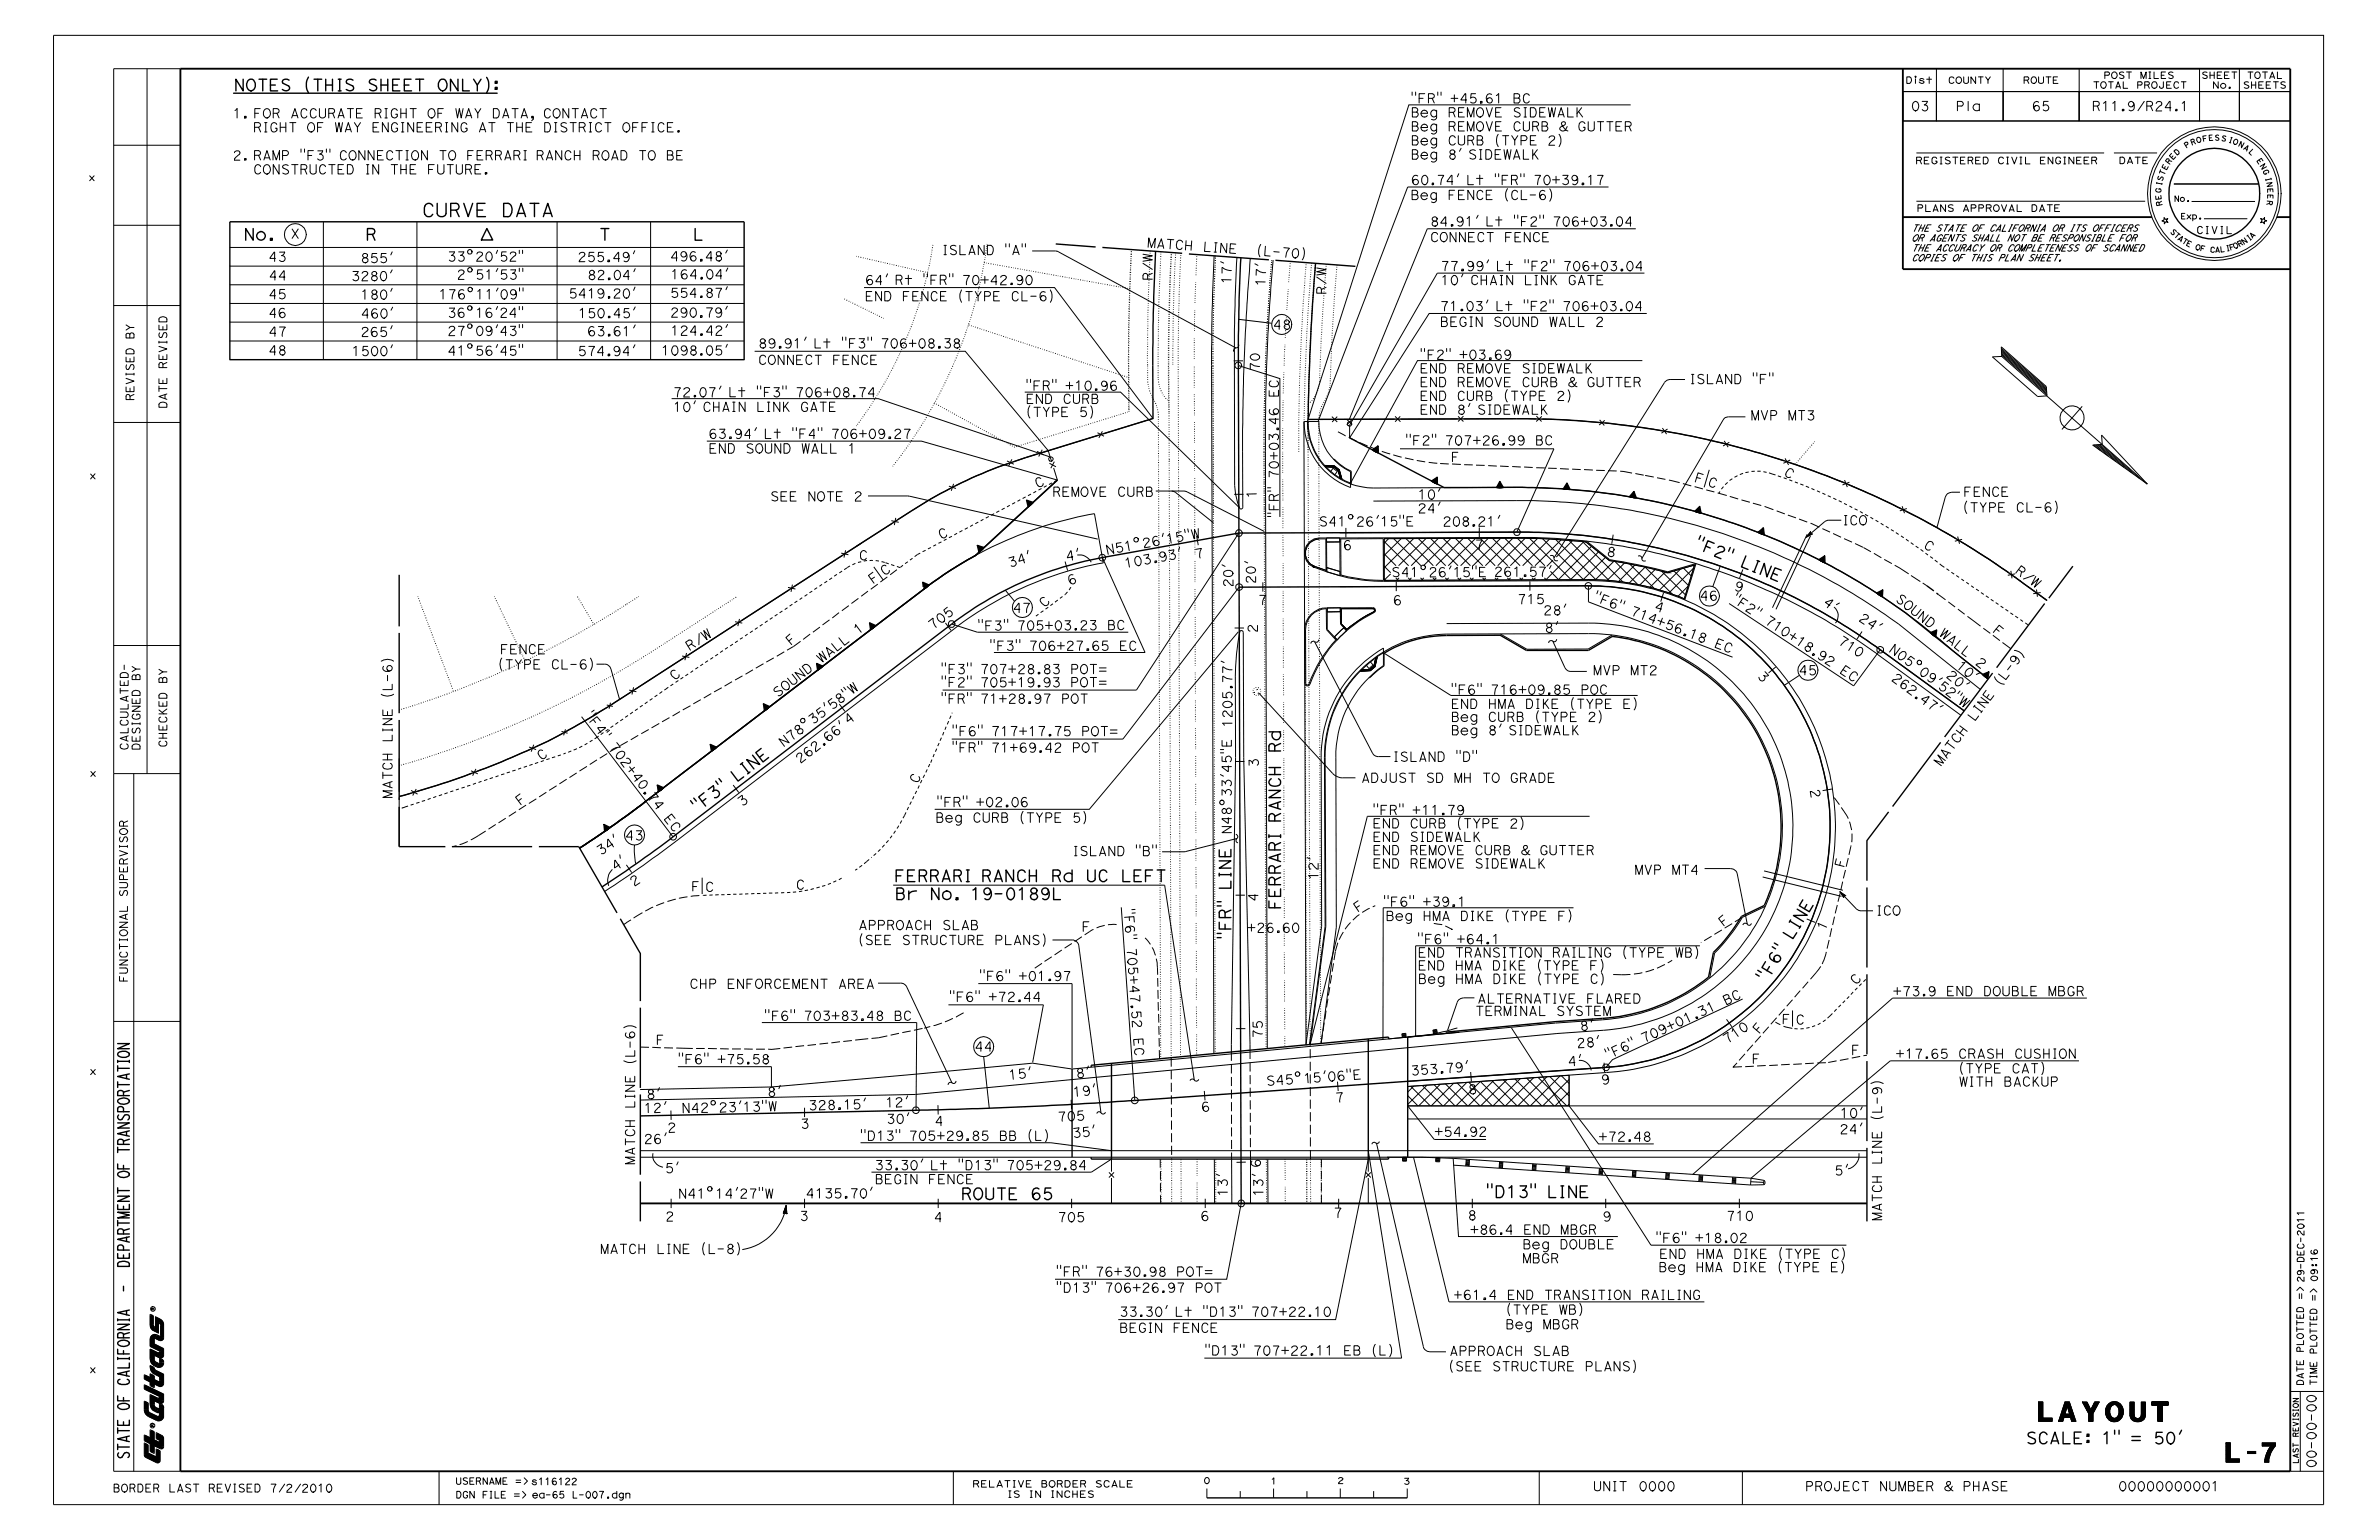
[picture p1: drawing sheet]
<svg xmlns="http://www.w3.org/2000/svg" width="432mm" height="279mm" viewBox="0 0 432 279" stroke-linecap="round" stroke-linejoin="round" font-family="sans-serif">
<defs><g id="words">
<g font-size="3.1">
<text x="370" y="257.9">LAYOUT</text>
<text x="404" y="265.3">L-7</text>
</g>
<g font-size="2.2">
<text x="76.6" y="39.3">CURVE DATA</text>
<text x="139.2" y="199" transform="rotate(-1 139.2 199)">8’</text>
</g>
<text font-size="2.1" x="117.3" y="199.4" transform="rotate(-1 117.3 199.4)">8 ’</text>
<text font-size="2" x="248.7" y="208.7" transform="rotate(-14 248.7 208.7)">~</text>
<g font-size="1.9">
<text x="42.4" y="16.5">NOTES (THIS SHEET ONLY):</text>
<text x="44.2" y="43.6">No.</text>
<text x="66.3" y="43.6">R</text>
<text x="307.4" y="99.4" transform="rotate(22 307.4 99.4)">&quot; F 2 &quot;</text>
<text x="314.7" y="102.3" transform="rotate(22 314.7 102.3)">L I N E</text>
<text x="132.8" y="142.6" transform="rotate(-38 132.8 142.6)">L I N</text>
<text x="137.7" y="138.8" transform="rotate(-38 137.7 138.8)">E</text>
<text x="126.5" y="147.5" transform="rotate(-38 126.5 147.5)">&quot; F 3 &quot;</text>
<text x="162.2" y="160">FERRARI RANCH Rd UC LEFT</text>
<text x="162.4" y="163.2">Br No. 19-0189L</text>
<text x="232.4" y="165.1" transform="rotate(-90 232.4 165.1)">FERRARI RANCH Rd</text>
<text x="324.7" y="171.6" transform="rotate(-59 324.7 171.6)">L I N E</text>
<text x="320.6" y="178.3" transform="rotate(-59 320.6 178.3)">&quot; F 6 &quot;</text>
<text x="290.6" y="196.7" transform="rotate(-3 290.6 196.7)">9</text>
<text x="123.7" y="201.9" transform="rotate(-1 123.7 201.9)">N 4 2 ^ 2 3 ’ 1 3 &quot; W</text>
<text x="218" y="201.7" transform="rotate(-3 218 201.7)">6</text>
<text x="174.4" y="217.7">ROUTE 65</text>
<text x="367.7" y="262">SCALE: 1&quot; = 50’</text>
<text x="23.5" y="264.8" transform="rotate(-90 23.5 264.8)">STATE OF CALIFORNIA - DEPARTMENT OF TRANSPORTATION</text>
</g>
<g font-size="1.8">
<text x="116.8" y="201.9" transform="rotate(-1 116.8 201.9)">1 2 ’</text>
<text x="146.7" y="201.4" transform="rotate(-1 146.7 201.4)">3 2 8 . 1 5 ’</text>
</g>
<g font-size="1.6">
<text x="45.9" y="21.4">FOR ACCURATE RIGHT OF WAY DATA, CONTACT</text>
<text x="256" y="18.7">&quot;FR&quot; +45.61 BC</text>
<text x="81.2" y="47.4">33^20’52&quot;</text>
<text x="103.1" y="54.1">5419.20’</text>
<text x="257.6" y="75.2">END 8’ SIDEWALK</text>
<text x="170.7" y="97.9" transform="rotate(-22 170.7 97.9)">C</text>
<text x="158.4" y="106" transform="rotate(-35 158.4 106)">F</text>
<text x="289" y="108.9" transform="rotate(21 289 108.9)">&quot; F 6 &quot;</text>
<text x="295.6" y="111.5" transform="rotate(21 295.6 111.5)">7 1 4 + 5 6 . 1 8</text>
<text x="300.1" y="110.7" transform="rotate(15 300.1 110.7)">4</text>
<text x="309.9" y="116.9" transform="rotate(21 309.9 116.9)">E C</text>
<text x="263.3" y="128.6">END HMA DIKE (TYPE E)</text>
<text x="142.1" y="135.6" transform="rotate(-37 142.1 135.6)">N 7 8 ^ 3 5 ’ 5 8 &quot; W</text>
<text x="263.3" y="133.4">Beg 8’ SIDEWALK</text>
<text x="166.6" y="142.3" transform="rotate(-68 166.6 142.3)">C</text>
<text x="134.6" y="146.4" transform="rotate(-38 134.6 146.4)">3</text>
<text x="246.4" y="165.6" transform="rotate(-34 246.4 165.6)">F</text>
<text x="155.8" y="168.7">APPROACH SLAB</text>
<text x="267.7" y="184.3">TERMINAL SYSTEM</text>
<text x="286.2" y="190.1" transform="rotate(-4 286.2 190.1)">2 8 ’</text>
<text x="286.7" y="187" transform="rotate(-4 286.7 187)">8 ’</text>
<text x="183.1" y="195.9" transform="rotate(-5 183.1 195.9)">1 5 ’</text>
<text x="229.8" y="197" transform="rotate(-4 229.8 197)">S 4 5 ^ 1 5 ’ 0 6 &quot; E</text>
<text x="256.1" y="195.1" transform="rotate(-4 256.1 195.1)">3 5 3 . 7 9 ’</text>
<text x="194.7" y="199" transform="rotate(-5 194.7 199)">1 9 ’</text>
<text x="145.2" y="204.7">3</text>
<text x="156.1" y="206.9">&quot;D13&quot; 705+29.85 BB (L)</text>
<text x="194.7" y="206.4" transform="rotate(-5 194.7 206.4)">3 5 ’</text>
<text x="158.7" y="212.3">33.30’ Lt &quot;D13&quot; 705+29.84</text>
<text x="276.3" y="226.6">Beg DOUBLE</text>
</g>
<g font-size="1.5">
<text x="45.9" y="24">RIGHT OF WAY ENGINEERING AT THE DISTRICT OFFICE.</text>
<text x="256" y="21.3">Beg REMOVE SIDEWALK</text>
<text x="256" y="23.8">Beg REMOVE CURB &amp; GUTTER</text>
<text x="346.8" y="20.1">03</text>
<text x="354.9" y="20.1">Pla</text>
<text x="368.7" y="20.1">65</text>
<text x="379.7" y="20.1">R11.9/R24.1</text>
<text x="42.2" y="29.1">2.</text>
<text x="45.9" y="29.1">RAMP &quot;F3&quot; CONNECTION TO FERRARI RANCH ROAD TO BE</text>
<text x="256" y="26.4">Beg CURB (TYPE 2)</text>
<text x="256" y="28.9">Beg 8’ SIDEWALK</text>
<text x="45.9" y="31.6">CONSTRUCTED IN THE FUTURE.</text>
<text x="256.1" y="33.5">60.74’ Lt &quot;FR&quot; 70+39.17</text>
<text x="256" y="36.3">Beg FENCE (CL-6)</text>
<text x="259.5" y="41">84.91’ Lt &quot;F2&quot; 706+03.04</text>
<text x="48.7" y="47.4">43</text>
<text x="65.4" y="47.7">855’</text>
<text x="104.8" y="47.5">255.49’</text>
<text x="121.6" y="47.3">496.48’</text>
<text x="259.5" y="43.9">CONNECT FENCE</text>
<text x="63.7" y="50.9">3280’</text>
<text x="82.9" y="50.7">2^51’53&quot;</text>
<text x="106.5" y="50.7">82.04’</text>
<text x="157" y="51.7">64’ Rt &quot;FR&quot; 70+42.90</text>
<text x="261.4" y="49.1">77.99’ Lt &quot;F2&quot; 706+03.04</text>
<text x="261.4" y="51.7">10’ CHAIN LINK GATE</text>
<text x="48.7" y="57.6">46</text>
<text x="81.2" y="57.6">36^16’24&quot;</text>
<text x="121.6" y="57.6">290.79’</text>
<text x="156.9" y="54.6">END FENCE (TYPE CL-6)</text>
<text x="261.3" y="56.4">71.03’ Lt &quot;F2&quot; 706+03.04</text>
<text x="261.3" y="59.2">BEGIN SOUND WALL 2</text>
<text x="65.4" y="61.1">265’</text>
<text x="81.2" y="60.9">27^09’43&quot;</text>
<text x="106.5" y="60.9">63.61’</text>
<text x="119.9" y="64.5">1098.05’</text>
<text x="121.6" y="60.9">124.42’</text>
<text x="137.6" y="63.2">89.91’ Lt &quot;F3&quot; 706+08.38</text>
<text x="257.6" y="65.2">&quot;F2&quot; +03.69</text>
<text x="137.6" y="66.1">CONNECT FENCE</text>
<text x="186.1" y="70.8">&quot;FR&quot; +10.96</text>
<text x="257.6" y="70.2">END REMOVE CURB &amp; GUTTER</text>
<text x="122.1" y="72">72.07’ Lt &quot;F3&quot; 706+08.74</text>
<text x="122.1" y="74.7">10’ CHAIN LINK GATE</text>
<text x="186.1" y="73.2">END CURB</text>
<text x="257.6" y="72.7">END CURB (TYPE 2)</text>
<text x="128.5" y="79.6">63.94’ Lt &quot;F4&quot; 706+09.27</text>
<text x="255" y="80.8">&quot;F2&quot; 707+26.99 BC</text>
<text x="263.3" y="83.8">F</text>
<text x="188.2" y="88.7" transform="rotate(-27 188.2 88.7)">C</text>
<text x="307.4" y="87.4" transform="rotate(17 307.4 87.4)">F</text>
<text x="309.8" y="88.2" transform="rotate(16 309.8 88.2)">C</text>
<text x="323.6" y="86.2" transform="rotate(30 323.6 86.2)">C</text>
<text x="139.8" y="90.9">SEE NOTE 2</text>
<text x="190.9" y="90.1">REMOVE CURB</text>
<text x="232.1" y="94" transform="rotate(-90 232.1 94)">&quot;FR&quot; 70+03.46 EC</text>
<text x="239.3" y="95.5">S41^26’15&quot;E</text>
<text x="257.2" y="93.1">24’</text>
<text x="261.2" y="95.5">208.21’</text>
<text x="334.3" y="95.3">ICO</text>
<text x="356.2" y="92.9">(TYPE CL-6)</text>
<text x="356.3" y="90.1">FENCE</text>
<text x="155.9" y="101.6">C</text>
<text x="200.8" y="100.6" transform="rotate(-10 200.8 100.6)">N 5 1 ^ 2 6 ’ 1 5 &quot; W</text>
<text x="243.7" y="99.8">6</text>
<text x="291.4" y="100.9" transform="rotate(9 291.4 100.9)">8</text>
<text x="349" y="99.3" transform="rotate(32 349 99.3)">C</text>
<text x="160.5" y="104.6" transform="rotate(-36 160.5 104.6)">C</text>
<text x="194" y="106.2" transform="rotate(-18 194 106.2)">6</text>
<text x="204.2" y="103.1" transform="rotate(-10 204.2 103.1)">1 0 3 . 9 3 ’</text>
<text x="223.8" y="106.6" transform="rotate(-90 223.8 106.6)">20’</text>
<text x="227.9" y="106" transform="rotate(-90 227.9 106)">20’</text>
<text x="252.5" y="104.7">S41^26’15&quot;E</text>
<text x="271.1" y="104.6">261.57’</text>
<text x="314.5" y="107" transform="rotate(21 314.5 107)">9</text>
<text x="365.6" y="103.8" transform="rotate(37 365.6 103.8)">R / W</text>
<text x="189.6" y="110.4" transform="rotate(-47 189.6 110.4)">C</text>
<text x="252.8" y="109.7">6</text>
<text x="280.1" y="111.6">28’</text>
<text x="308.4" y="108.9">46</text>
<text x="314.1" y="109" transform="rotate(33 314.1 109)">&quot; F 2 &quot;</text>
<text x="320" y="112.9" transform="rotate(33 320 112.9)">7 1 0 + 1 8 . 9 2</text>
<text x="337.2" y="112.5" transform="rotate(33 337.2 112.5)">2 4 ’</text>
<text x="343.9" y="108.9" transform="rotate(38 343.9 108.9)">S O U N D</text>
<text x="90.7" y="118.6">FENCE</text>
<text x="125.1" y="118.1" transform="rotate(-33 125.1 118.1)">R / W</text>
<text x="143.5" y="117.2" transform="rotate(-40 143.5 117.2)">F</text>
<text x="169.2" y="114.4" transform="rotate(-37 169.2 114.4)">7 0 5</text>
<text x="179.5" y="118">&quot;F3&quot; 706+27.65 EC</text>
<text x="228.2" y="114.9" transform="rotate(-90 228.2 114.9)">2</text>
<text x="333.4" y="116.7" transform="rotate(32 333.4 116.7)">7 1 0</text>
<text x="342.7" y="118.1" transform="rotate(37 342.7 118.1)">N 0 5 ^ 0 9 ’ 5 2 &quot; W</text>
<text x="351.7" y="115.2" transform="rotate(38 351.7 115.2)">W</text>
<text x="353.7" y="116.7" transform="rotate(38 353.7 116.7)">A L L</text>
<text x="361.5" y="114.6" transform="rotate(40 361.5 114.6)">F</text>
<text x="90.3" y="121.4">(TYPE CL-6)</text>
<text x="122.4" y="123.6" transform="rotate(-45 122.4 123.6)">C</text>
<text x="148.8" y="120.6" transform="rotate(-38 148.8 120.6)">W A L L</text>
<text x="170.7" y="124.7">&quot;F2&quot; 705+19.93 POT=</text>
<text x="170.7" y="122.3">&quot;F3&quot; 707+28.83 POT=</text>
<text x="289.1" y="122.5">MVP MT2</text>
<text x="318.8" y="122.7" transform="rotate(47 318.8 122.7)">3</text>
<text x="332.8" y="121.3" transform="rotate(33 332.8 121.3)">E</text>
<text x="334.5" y="122.5" transform="rotate(33 334.5 122.5)">C</text>
<text x="343.2" y="123.3" transform="rotate(37 343.2 123.3)">2 6 2 . 4 7 ’</text>
<text x="353.1" y="122.7" transform="rotate(40 353.1 122.7)">2 0 ’</text>
<text x="354.9" y="121" transform="rotate(40 354.9 121)">1 0 ’</text>
<text x="358.4" y="120.4" transform="rotate(38 358.4 120.4)">2</text>
<text x="363.6" y="124" transform="rotate(-53 363.6 124)">( L - 9 )</text>
<text x="106.1" y="129.8" transform="rotate(53 106.1 129.8)">&quot; F 4 &quot;</text>
<text x="141.1" y="126.6" transform="rotate(-38 141.1 126.6)">S O U N D</text>
<text x="153.9" y="131.6" transform="rotate(-37 153.9 131.6)">4</text>
<text x="170.7" y="127.6">&quot;FR&quot; 71+28.97 POT</text>
<text x="263.3" y="126">&quot;F6&quot; 716+09.85 POC</text>
<text x="263.3" y="130.9">Beg CURB (TYPE 2)</text>
<text x="359.1" y="130" transform="rotate(-53 359.1 130)">L I N E</text>
<text x="110.4" y="135.4" transform="rotate(53 110.4 135.4)">7 0 2 +</text>
<text x="172.7" y="136.5">&quot;FR&quot; 71+69.42 POT</text>
<text x="223.6" y="132.1" transform="rotate(-90 223.6 132.1)">1205.77’</text>
<text x="353.8" y="137.1" transform="rotate(-53 353.8 137.1)">A T C H</text>
<text x="98.2" y="138.1" transform="rotate(-36 98.2 138.1)">C</text>
<text x="114.6" y="140.9" transform="rotate(53 114.6 140.9)">4 0 . 7 4</text>
<text x="145.1" y="138.6" transform="rotate(-37 145.1 138.6)">2 6 2 . 6 6 ’</text>
<text x="228.4" y="139.3" transform="rotate(-90 228.4 139.3)">3</text>
<text x="247" y="142">ADJUST SD MH TO GRADE</text>
<text x="328.5" y="143.3" transform="rotate(79 328.5 143.3)">2</text>
<text x="352.2" y="139.2" transform="rotate(-53 352.2 139.2)">M</text>
<text x="71.1" y="144.9" transform="rotate(-90 71.1 144.9)">MATCH LINE (L-6)</text>
<text x="119.6" y="147.6" transform="rotate(53 119.6 147.6)">E</text>
<text x="120.9" y="149.2" transform="rotate(53 120.9 149.2)">C</text>
<text x="169.7" y="149.2">Beg CURB (TYPE 5)</text>
<text x="169.9" y="146.4">&quot;FR&quot; +02.06</text>
<text x="249.1" y="147.8">&quot;FR&quot; +11.79</text>
<text x="108.9" y="155.3" transform="rotate(-34 108.9 155.3)">3 4 ’</text>
<text x="113.4" y="152.4">43</text>
<text x="194.6" y="155.3">ISLAND &quot;B&quot;</text>
<text x="223.5" y="151.4" transform="rotate(-90 223.5 151.4)">N48^33’45&quot;E</text>
<text x="249.1" y="150.3">END CURB (TYPE 2)</text>
<text x="249.1" y="152.7">END SIDEWALK</text>
<text x="249.1" y="155.1">END REMOVE CURB &amp; GUTTER</text>
<text x="115" y="160.9" transform="rotate(-34 115 160.9)">2</text>
<text x="125.4" y="161.7">F</text>
<text x="128" y="161.8">C</text>
<text x="144.4" y="161.4">C</text>
<text x="239.2" y="159.7" transform="rotate(-90 239.2 159.7)">12’</text>
<text x="334.6" y="157.5" transform="rotate(-75 334.6 157.5)">F</text>
<text x="204" y="164.9" transform="rotate(86 204 164.9)">&quot; F 6 &quot;</text>
<text x="251" y="164.4">&quot;F6&quot; +39.1</text>
<text x="251.4" y="167">Beg HMA DIKE (TYPE F)</text>
<text x="340.4" y="166.1">ICO</text>
<text x="155.6" y="171.4">(SEE STRUCTURE PLANS)</text>
<text x="196.3" y="169">F</text>
<text x="204.5" y="171.9" transform="rotate(86 204.5 171.9)">7 0 5 + 4 7 . 5 2</text>
<text x="226.3" y="169.2">+26.60</text>
<text x="257.2" y="171.3">&quot;F6&quot; +64.1</text>
<text x="257.3" y="173.7">END TRANSITION RAILING (TYPE WB)</text>
<text x="312.7" y="168.2" transform="rotate(-38 312.7 168.2)">F</text>
<text x="331.2" y="169" transform="rotate(-66 331.2 169)">1</text>
<text x="125.1" y="179.3">CHP ENFORCEMENT AREA</text>
<text x="177.7" y="177.9">&quot;F6&quot; +01.97</text>
<text x="257.3" y="176">END HMA DIKE (TYPE F)</text>
<text x="257.3" y="178.5">Beg HMA DIKE (TYPE C)</text>
<text x="336.9" y="178.8" transform="rotate(-50 336.9 178.8)">C</text>
<text x="138.6" y="185.1">&quot;F6&quot; 703+83.48 BC</text>
<text x="172.2" y="181.7">&quot;F6&quot; +72.44</text>
<text x="268.1" y="182.1">ALTERNATIVE FLARED</text>
<text x="311.9" y="183" transform="rotate(-25 311.9 183)">B</text>
<text x="313.9" y="182" transform="rotate(-25 313.9 182)">C</text>
<text x="323.4" y="185.8">F</text>
<text x="343.5" y="180.7">+73.9 END DOUBLE MBGR</text>
<text x="119" y="189.5">F</text>
<text x="205.6" y="187.1" transform="rotate(86 205.6 187.1)">E</text>
<text x="205.8" y="189.2" transform="rotate(86 205.8 189.2)">C</text>
<text x="298.2" y="189.3" transform="rotate(-25 298.2 189.3)">7 0 9 + 0 1 . 3 1</text>
<text x="313.4" y="189.5" transform="rotate(-34 313.4 189.5)">7 1 0</text>
<text x="319.2" y="187.7" transform="rotate(-49 319.2 187.7)">F</text>
<text x="335.9" y="191.4">F</text>
<text x="123" y="193">&quot;F6&quot; +75.58</text>
<text x="291.8" y="192.3" transform="rotate(-25 291.8 192.3)">&quot; F 6 &quot;</text>
<text x="317.9" y="192.9">F</text>
<text x="344" y="192">+17.65 CRASH CUSHION</text>
<text x="355.4" y="194.7">(TYPE CAT)</text>
<text x="355.5" y="197.1">WITH BACKUP</text>
<text x="160.8" y="203.9">30’</text>
<text x="116.8" y="207.5">26’</text>
<text x="260.3" y="206.2">+54.92</text>
<text x="290.1" y="207.1">+72.48</text>
<text x="333.8" y="205.7">24’</text>
<text x="115.2" y="211.4" transform="rotate(-90 115.2 211.4)">MATCH LINE (L-6)</text>
<text x="158.7" y="214.8">BEGIN FENCE</text>
<text x="228.7" y="211.9" transform="rotate(-90 228.7 211.9)">6</text>
<text x="120.7" y="221.6">2</text>
<text x="145.1" y="221.5">3</text>
<text x="217.8" y="221.5">6</text>
<text x="222.7" y="217.1" transform="rotate(-90 222.7 217.1)">13’</text>
<text x="229.2" y="217.1" transform="rotate(-90 229.2 217.1)">13’</text>
<text x="266.3" y="221.3">8</text>
<text x="290.8" y="221.6">9</text>
<text x="341.5" y="221.6" transform="rotate(-90 341.5 221.6)">MATCH LINE (L-9)</text>
<text x="266.8" y="224">+86.4 END MBGR</text>
<text x="300.4" y="225.4">&quot;F6&quot; +18.02</text>
<text x="191.6" y="231.6">&quot;FR&quot; 76+30.98 POT=</text>
<text x="276.3" y="229.2">MBGR</text>
<text x="301" y="230.7">Beg HMA DIKE (TYPE E)</text>
<text x="301.1" y="228.4">END HMA DIKE (TYPE C)</text>
<text x="191.6" y="234.5">&quot;D13&quot; 706+26.97 POT</text>
<text x="203.1" y="238.9">33.30’ Lt &quot;D13&quot; 707+22.10</text>
<text x="263.8" y="235.8">+61.4 END TRANSITION RAILING</text>
<text x="273.2" y="238.4">(TYPE WB)</text>
<text x="203.1" y="241.7">BEGIN FENCE</text>
<text x="218.5" y="245.9">&quot;D13&quot; 707+22.11 EB (L)</text>
<text x="263" y="246">APPROACH SLAB</text>
<text x="273.2" y="241.1">Beg MBGR</text>
<text x="262.8" y="248.8">(SEE STRUCTURE PLANS)</text>
<text x="327.6" y="270.5">PROJECT NUMBER &amp; PHASE</text>
</g>
<g font-size="1.4">
<text x="401" y="45.8" transform="rotate(3 401 45.8)">C</text>
<text x="183.2" y="103" transform="rotate(-17 183.2 103)">3 4 ’</text>
<text x="94.3" y="146.2" transform="rotate(-37 94.3 146.2)">F</text>
<text x="191.9" y="203.5" transform="rotate(-3 191.9 203.5)">7 0 5</text>
</g>
<g font-size="1.3">
<text x="24.3" y="72.7" transform="rotate(-90 24.3 72.7)">REVISED BY</text>
<text x="30.3" y="74.1" transform="rotate(-90 30.3 74.1)">DATE REVISED</text>
<text x="23.2" y="136.2" transform="rotate(-90 23.2 136.2)">CALCULATED-</text>
<text x="25.4" y="136.2" transform="rotate(-90 25.4 136.2)">DESIGNED BY</text>
<text x="30.2" y="135.7" transform="rotate(-90 30.2 135.7)">CHECKED BY</text>
<text x="23.1" y="178.2" transform="rotate(-90 23.1 178.2)">FUNCTIONAL SUPERVISOR</text>
<text x="325.9" y="185.8" transform="rotate(2 325.9 185.8)">C</text>
<text x="20.4" y="270.7">BORDER LAST REVISED 7/2/2010</text>
</g>
<g font-size="1.2">
<text x="398.6" y="42.4">CIVIL</text>
<text x="266.5" y="198.6" transform="rotate(-5 266.5 198.6)">8</text>
<text x="121.1" y="205.5" transform="rotate(-2 121.1 205.5)">2</text>
</g>
<g font-size="1.1">
<text x="345.8" y="15.2">Dist</text>
<text x="353.5" y="15.2">COUNTY</text>
<text x="367.1" y="15.2">ROUTE</text>
<text x="379.8" y="16">TOTAL PROJECT</text>
<text x="381.8" y="14.3">POST MILES</text>
<text x="399.5" y="14.2">SHEET</text>
<text x="401.5" y="16">No.</text>
<text x="407.1" y="16.1">SHEETS</text>
<text x="347.6" y="29.7">REGISTERED CIVIL ENGINEER</text>
<text x="347.8" y="38.4">PLANS APPROVAL DATE</text>
<text x="208.1" y="44.9" transform="rotate(4 208.1 44.9)">M</text>
<text x="213.1" y="45.2" transform="rotate(4 213.1 45.2)">T</text>
<text x="215" y="45.4" transform="rotate(4 215 45.4)">C</text>
<text x="220.1" y="45.7" transform="rotate(4 220.1 45.7)">L</text>
<text x="346.9" y="42">THE STATE OF CALIFORNIA OR ITS OFFICERS</text>
<text x="346.9" y="43.8">OR AGENTS SHALL NOT BE RESPONSIBLE FOR</text>
<text x="346.9" y="45.6">THE ACCURACY OR COMPLETENESS OF SCANNED</text>
<text x="346.9" y="47.4">COPIES OF THIS PLAN SHEET.</text>
<text x="195.3" y="195.6" transform="rotate(-6 195.3 195.6)">8</text>
<text x="418.1" y="232.7" transform="rotate(-90 418.1 232.7)">29-DE</text>
<text x="420.6" y="232.6" transform="rotate(-90 420.6 232.6)">09:16</text>
<text x="82.7" y="269.3">USERNAME =&gt; s1161</text>
<text x="176.5" y="269.8">RELATIVE BORDER SCALE</text>
<text x="82.7" y="271.8">DGN FILE =&gt;</text>
<text x="96.5" y="271.8">ea-65 L-</text>
<text x="182.7" y="271.7">IS IN INCHES</text>
</g>
<g font-size="1">
<text x="397.7" y="26.4" transform="rotate(-18 397.7 26.4)">R</text>
<text x="404.3" y="25.8" transform="rotate(16 404.3 25.8)">I</text>
<text x="407.1" y="27" transform="rotate(30 407.1 27)">A</text>
<text x="242.7" y="269.2">2</text>
<text x="254.7" y="269.3">3</text>
</g>
<g font-size=".9">
<text x="393.7" y="29.9" transform="rotate(-52 393.7 29.9)">R</text>
<text x="394.4" y="29.1" transform="rotate(-47 394.4 29.1)">E</text>
<text x="396.8" y="26.9" transform="rotate(-32 396.8 26.9)">P</text>
<text x="398.7" y="26" transform="rotate(-15 398.7 26)">O</text>
<text x="399.8" y="25.7" transform="rotate(-10 399.8 25.7)">F</text>
<text x="403.1" y="25.5" transform="rotate(13 403.1 25.5)">S</text>
<text x="408" y="27.6" transform="rotate(43 408 27.6)">L</text>
<text x="409.5" y="29.2" transform="rotate(54 409.5 29.2)">E</text>
<text x="392.2" y="35.1" transform="rotate(-87 392.2 35.1)">G</text>
<text x="392.3" y="33.9" transform="rotate(-79 392.3 33.9)">I</text>
<text x="392.5" y="33" transform="rotate(-74 392.5 33)">S</text>
<text x="392.7" y="31.9" transform="rotate(-69 392.7 31.9)">T</text>
<text x="410.7" y="31" transform="rotate(65 410.7 31)">G</text>
<text x="411.1" y="32.2" transform="rotate(74 411.1 32.2)">I</text>
<text x="411.5" y="34.1" transform="rotate(87 411.5 34.1)">E</text>
<text x="411.6" y="35.2" transform="rotate(90 411.6 35.2)">E</text>
<text x="392.3" y="36.3" transform="rotate(-96 392.3 36.3)">E</text>
<text x="392.5" y="37.3" transform="rotate(-103 392.5 37.3)">R</text>
<text x="394.6" y="36.6">No.</text>
<text x="395.8" y="39.8">Exp.</text>
<text x="411.5" y="36.3" transform="rotate(96 411.5 36.3)">R</text>
<text x="393.8" y="42.1" transform="rotate(45 393.8 42.1)">S</text>
<text x="394.4" y="42.8" transform="rotate(39 394.4 42.8)">T</text>
<text x="395.9" y="44" transform="rotate(32 395.9 44)">T</text>
<text x="402" y="45.8">A</text>
<text x="406.4" y="44.9" transform="rotate(-29 406.4 44.9)">R</text>
<text x="408.7" y="43.4" transform="rotate(-43 408.7 43.4)">A</text>
<text x="417.1" y="265.6" transform="rotate(-90 417.1 265.6)">LAST REVISION</text>
</g>
<g font-size=".8">
<text x="395.1" y="28.3" transform="rotate(-43 395.1 28.3)">D</text>
<text x="393.2" y="31" transform="rotate(-65 393.2 31)">E</text>
<text x="395.2" y="43.4" transform="rotate(39 395.2 43.4)">A</text>
<text x="396.7" y="44.5" transform="rotate(27 396.7 44.5)">E</text>
<text x="399.3" y="45.5" transform="rotate(13 399.3 45.5)">F</text>
<text x="404.7" y="45.4" transform="rotate(-16 404.7 45.4)">F</text>
<text x="405.5" y="45.2" transform="rotate(-27 405.5 45.2)">O</text>
<text x="408.1" y="43.8" transform="rotate(-39 408.1 43.8)">I</text>
</g>
<text font-size=".7" x="404" y="45.6" transform="rotate(-12 404 45.6)">I</text>
<g font-size=".4">
<text x="28" y="237.7" transform="rotate(-90 28 237.7)">R</text>
<text x="27.9" y="258.9" transform="rotate(-90 27.9 258.9)">R</text>
</g>
</g></defs>
<g fill="none" stroke="#000" stroke-width=".18">
<path d="M9.7 6.4h412v266.6h-412zM26.7 12.5v127.9M32.7 12.5h-12.1v254.4h12.1M47.2 19.7h-1v1.7M58 19.7v1.3M59.1 19.7v1.3M63.1 19.7h1.1M63.6 19.7v1.7M65.7 19.7h-1v1.7h1.1M69.9 19.7h.4M70.1 19.7v1.7M72.7 19.7v1.7"/>
<path d="M73.7 19.7v1.7M74.4 19.7h1.1M75 19.7v1.7M80.5 19.7h-1v1.7M82.7 19.7l.3 1.7 .4-1.7 .3 1.7 .4-1.7M86.2 19.7l.5 .9 .6-.9M89.6 19.7h.6a1.04 1.04 0 0 1 .3 1.4l-.3 .3h-.6zM92.9 19.7h1.1M93.5 19.7v1.7M103.2 19.7v1.7l-1-1.7v1.7M103.9 19.7h1.1M104.4 19.7v1.7"/>
<path d="M108.9 19.7h1.1M109.5 19.7v1.7M256.3 16.7v.6M256.9 16.7v.6M258.6 17h-1v1.7M259.9 17.8l.3-.1v-.6l-.9-.1v1.7M261 16.7v.6M261.6 16.7v.6M265.7 19.5h-1v1.7h1.1M266.2 18.1h-1l.7-1.1h.1v1.7M267.8 17h-.8l-.1 .8M269.8 19.5l.5 1.7 .6-1.7"/>
<path d="M270.7 17.1l-.3-.1a.78 .78 0 0 0-.6 1.1M271.6 17.3l.4-.3v1.7M272.4 19.5h-.9v1.7h1M275.6 17.8l.2-.3a.41 .41 0 0 0-.4-.5h-.6v1.7h.8M275.8 19.7l-.2-.2a.54 .54 0 0 0-.8 .5l.2 .2M276.6 17.3l.4-.3 .5 .1 .1 .2M276.6 19.5h.5M276.8 19.5v1.7M277.8 19.5h.5a.94 .94 0 0 1 .5 .9 .94 .94 0 0 1-.5 .8h-.5zM280.4 19.5h-.9v1.7h1M281 19.5l.3 1.7 .4-1.7 .3 1.7 .3-1.7M284.5 19.5v1.7h1.1"/>
<path d="M286.2 19.5v1.7M287.1 19.5l-.9 1.1M296 19h-40.3l-18.4 57.5a12 12 0 0 0 12 12l27-.1a120.8 120.8 0 0 1 30.8 4.2 132.7 132.7 0 0 1 16.1 5.6 118 118 0 0 1 16 8.5l4.1 2.7 4.9 3.5 12.7 10.3M345.4 16.6h6.1v5.3h-6.1zM345.4 16.6h70.3M346.1 13.9h.4a.51 .51 0 0 1 .4 .8l-.3 .4h-.5zM347.7 14l.1-.1-.2-.1v.2h.1M348.9 18.4h.9l-.2 .4-.3 .2M350.2 13.9v1.2M351.5 16.6h12.1v5.3h-12.1zM351.5 12.5v9.4M353.8 14.2a.44 .44 0 0 1 .4-.3 .44 .44 0 0 1 .4 .3"/>
<path d="M355.5 15.1a.58 .58 0 0 0 .5-.6 .58 .58 0 0 0-.7-.5 .61 .61 0 0 0-.3 .7 .61 .61 0 0 0 .6 .4M356 19.2a.42 .42 0 0 0 .4-.4 .42 .42 0 0 0-.4-.4h-.7v1.7M356.4 13.9v.9M357.2 18.4v1.7M357.3 13.9v.9M358.6 13.9v1.2l-.9-1.2v1.2M359.1 13.9h.8M359.5 13.9v1.2M360.4 13.9l.4 .6 .5-.6M363.6 12.5v9.4M363.6 16.6h13.8v5.3h-13.8zM367.9 14.5a.3 .3 0 0 0 .3-.3 .3 .3 0 0 0-.3-.3h-.5v1.2"/>
<path d="M369.1 15.1a.58 .58 0 0 0 .5-.7 .58 .58 0 0 0-.7-.4l-.1 .1a.61 .61 0 0 0-.1 .7 .61 .61 0 0 0 .5 .3M370 18.6l-.3-.2a.65 .65 0 0 0-.6 .5v.6M370 13.9v.9M370.9 13.9v.9M371.4 13.9h.9M371.8 18.4h-.9v.8M371.8 13.9v1.2M373.4 13.9h-.7v1.2h.8M377.4 12.5v9.4M377.4 16.6h21.8v5.3h-21.8zM380 14.8h.9M380.5 14.8v1.2"/>
<path d="M380.7 19.2l.3-.3-.1-.4-.2-.1h-.7v1.7M381.8 18.7l.4-.3v1.7M381.8 16l.3-.1 .2-.4a.58 .58 0 0 0-.4-.7 .59 .59 0 0 0-.6 .6 .59 .59 0 0 0 .6 .6M382.6 13.7l.3-.3-.1-.3h-.8v1.1M382.7 14.8h.9M383.1 14.8v1.2M383.5 18.7l.4-.3v1.7M383.8 14.2a.58 .58 0 0 0 .4-.6 .58 .58 0 0 0-.6-.5 .62 .62 0 0 0-.3 .7 .62 .62 0 0 0 .6 .4M384 16l.5-1.2 .4 1.2M385.4 14.8v1.2h.8M385.5 13.1a.47 .47 0 0 0-.8 .3l.1 .1M386 13.1h.9"/>
<path d="M386.4 13.1v1.1M387.1 19.2l-.3 .2-.4-.2-.1-.3 .2-.4 .4-.1 .3 .3 .1 .3-.2 .3M388.5 15.4a.3 .3 0 0 0 .3-.3 .3 .3 0 0 0-.3-.3h-.5v1.2M388.6 14.2v-1.1l.5 1.1 .4-1.1v1.1M389.2 18.4l-1.2 1.7M389.8 15.4l.3-.2-.1-.3-.7-.1v1.2M390 13.1h.4M390.2 13.1v1.1M390.3 19.2l.4-.2-.1-.5-.3-.1h-.6v1.7M391 13.1v1.1h.8M391 16l.4-.2a.71 .71 0 0 0-.2-1 .59 .59 0 0 0-.7 .6 .59 .59 0 0 0 .6 .6M391.4 18.8a.53 .53 0 0 1 .5-.4 .53 .53 0 0 1 .5 .4"/>
<path d="M392.7 14.8v1M393 13.1h-.7v1.1h.8M394 19.5h-1l.8-1.1h.1v1.7M394 14.8h-.7v1.2h.8M394.4 13.1a.48 .48 0 0 0-.8 .3l.1 .1M394.7 15.1l.2-.3h.3l.2 .3M395.9 14.8h.9M396.1 18.7l.4-.3v1.7M396.3 14.8v1.2M399.2 16.6h7.3v5.3h-7.3zM399.2 12.5v9.4M400.6 13.1a.47 .47 0 0 0-.8 .3l.1 .1"/>
<path d="M401.1 13.1v1.1M401.9 13.1v1.1M402.6 14.8v1.2l-.8-1.2v1.2M403.2 13.1h-.8v1.1h.9M404.6 13.1h-.8v1.1h.8M405.1 13.1h.9M405.5 13.1v1.1M406.5 16.6h9.2v5.3h-9.2zM406.5 12.5v9.4M408 13.1h.9M408.1 14.9a.47 .47 0 0 0-.7 .3l.1 .1M408.5 13.1v1.1"/>
<path d="M408.7 14.8v1.2M409.4 14.8v1.2M409.8 14.2h.1a.58 .58 0 0 0 .3-.7l-.1-.4a.58 .58 0 0 0-.8 .5 .58 .58 0 0 0 .6 .6M410.7 13.1h.8M410.8 14.8h-.8v1.2h.8M411.1 13.1v1.1M412 14.2l.4-1.1 .5 1.1M412.1 14.8h-.8v1.2h.8M412.1 13.9h.6M412.6 14.8h.9M413.1 14.8v1.2M413.4 13.1v1.1h.7"/>
<path d="M414.8 14.9a.47 .47 0 0 0-.8 .3l.1 .1M16.3 31.9l.8 .9M17.1 31.9l-.8 .9M20.6 26.4h12.1M42.6 27.7a.51 .51 0 0 1 .5-.3 .51 .51 0 0 1 .4 .3M42.7 20l.3-.3v1.7M44.4 21.4h.3v-.3h-.3l.1 .3M46.3 30.2l.1-.2 .4-.1 .3 .1 .2 .2M46.9 23.1l.3-.1 .1-.3-.1-.3-.3-.2h-.7v1.7M46.9 28.2l.4-.3-.1-.4-.3-.2h-.7v1.7M47.9 29l.6-1.7 .5 1.7M48 22.2h.5"/>
<path d="M48.2 22.2v1.7M48.5 21.4a.87 .87 0 0 0 .6-.9 .87 .87 0 0 0-.7-.8 .87 .87 0 0 0-.6 .9 .87 .87 0 0 0 .7 .8M48.5 31.6a.85 .85 0 0 1-.7-.9 .85 .85 0 0 1 .7-.8 .93 .93 0 0 1 .6 .8 .93 .93 0 0 1-.6 .9M49.3 22.6v-.1a.51 .51 0 0 1 .5-.3 .51 .51 0 0 1 .4 .4M49.6 29v-1.7l.5 1.7 .6-1.7v1.7M50.3 20.6l.3-.2v-.6l-1-.1v1.7M50.7 29.9v1.7l-1.1-1.7v1.7M50.9 22.2v1.7M51.9 22.2v1.7M52 28.2a.45 .45 0 0 0 .4-.4 .45 .45 0 0 0-.4-.5h-.7v1.7M52.3 30l-.4-.1-.5 .1-.1 .3 .2 .2M52.6 22.2h1.1"/>
<path d="M52.9 21.4l.6-1.7 .6 1.7M52.9 29.9h1.2M53.1 22.2v1.7M53.5 29.9v1.7M54.6 27v.6M54.7 20l.4-.3 .5 .1 .1 .2M55.3 27v.6M55.3 30.7a.42 .42 0 0 0 .4-.4 .42 .42 0 0 0-.4-.4h-.7v1.7M56.3 29.9v1.3M56.4 20l.4-.3 .5 .1 .1 .2M56.5 23.9a.86 .86 0 0 0 .6-.8 .86 .86 0 0 0-.7-.9 .87 .87 0 0 0-.6 .9 .87 .87 0 0 0 .7 .8M56.9 27.3h-1v1.7"/>
<path d="M57.4 29.9v1.3M57.7 27.4h.9l-.2 .3-.4 .3M58.1 30.2l.1-.2 .3-.1 .4 .1 .2 .2M58.6 22.2h-1v1.7M59.2 27v.6M59.7 29.9h1.1M59.9 27v.6M60.3 29.9v1.7M60.4 20.6l.3-.4-.1-.4-.2-.1h-.7v1.7M60.9 22.2l.3 1.7 .3-1.7 .4 1.7 .3-1.7M61.4 21.4l.5-1.7 .6 1.7M61.9 27.7v-.1a.5 .5 0 0 1 .5-.3 .5 .5 0 0 1 .4 .4"/>
<path d="M62.3 29.9h-.9v1.7h1M62.7 23.9l.5-1.7 .6 1.7M63.1 29.9h.5a.93 .93 0 0 1 .5 .8 .93 .93 0 0 1-.5 .9h-.5zM64 29a.9 .9 0 0 0 .4-1.5l-.3-.2a.85 .85 0 0 0-.8 .9 .85 .85 0 0 0 .8 .8M64.3 22.2l.6 .9 .5-.9M66.2 27.3v1.7l-1.1-1.7v1.7M66.5 29.9h.5M66.7 29.9v1.7M67.9 27.3v1.7l-1.1-1.7v1.7M68.7 22.2h-1v1.7h1.1M68.7 29.9v1.7l-1-1.7v1.7M68.8 20.6a.42 .42 0 0 0 .4-.5 .42 .42 0 0 0-.4-.4h-.7v1.7"/>
<path d="M69.5 27.3h-1v1.7h1.1M70.3 27.7l.2-.3a.53 .53 0 0 1 .8 .3M70.5 22.2v1.7l-1.1-1.7v1.7M71 29.9h1.2M71.1 20l.1-.2 .4-.1 .4 .1 .1 .2M71.1 22.6a.55 .55 0 0 1 .5-.4 .55 .55 0 0 1 .6 .4M71.6 29.9v1.7M71.9 27.3h1.1M72.5 27.3v1.7M72.7 29.9v1.7M72.9 22.2h.4M73.1 22.2v1.7"/>
<path d="M73.7 27.3h.4M73.7 29.9v1.7M73.9 27.3v1.7M75.1 22.2v1.7l-1.1-1.7v1.7M75.3 29a.9 .9 0 0 0 .4-1.5 .64 .64 0 0 0-.7 0 .64 .64 0 0 0-.3 .6v.2a.78 .78 0 0 0 .5 .7h.2M75.4 29.9h-1v1.7h1.1M76.7 22.2h-1v1.7h1M77.6 27.3v1.7l-1.1-1.7v1.7M78.3 21.4l.5-.3a.98 .98 0 0 0-.2-1.3 .64 .64 0 0 0-.9 .5 .9 .9 0 0 0 .5 1.1h.2M78.4 22.2h-1v1.7h1M78.8 29.9h-1v1.7M79.4 29.9v1.3"/>
<path d="M79.7 23.1l.3-.1v-.6l-.9-.2v1.7M79.9 27.3h1.1M80.4 27.3v1.7M80.6 29.9v1.3M80.9 22.2h.4M81 22.2v1.7M81.2 29.9h1.1M81.7 29.9v1.7M82.1 29a.87 .87 0 0 0 .6-.8 .87 .87 0 0 0-.7-.9 .87 .87 0 0 0-.6 .9 .87 .87 0 0 0 .7 .8M82.8 29.9v1.3M83.1 22.2v1.7l-1.1-1.7v1.7M83.8 22.6v-.1a.51 .51 0 0 1 .5-.3 .51 .51 0 0 1 .4 .4"/>
<path d="M83.9 29.9v1.3M84.5 21.4l.6-1.7 .5 1.7M85.2 30.7a.42 .42 0 0 0 .4-.4 .42 .42 0 0 0-.4-.4h-.7v1.7M85.9 27.3h-1v1.7M87 23.9l.6-1.7 .6 1.7M87.2 29.9h-1v1.7h1.1M87.6 27.3h-1v1.7h1.1M88.7 22.2h1.2M89 28.2l.3-.3-.1-.4-.2-.2h-.8v1.7M89.3 22.2v1.7M90.6 28.2a.42 .42 0 0 0 .4-.5 .42 .42 0 0 0-.4-.4h-.7v1.7M91.2 21.4l.6-1.7 .6 1.7"/>
<path d="M91.6 29l.6-1.7 .5 1.7M92.1 22.2h1.1M92.6 22.2v1.7M93.8 22.2v1.7M94 28.2l.3-.3v-.4l-.3-.2h-.7v1.7M94.6 21.4l.5-1.7 .6 1.7M94.8 22.2v1.7M95.1 27.3h.4M95.3 27.3v1.7M96.5 22.2h-1v1.7h1M98.2 28.2h.1a.43 .43 0 0 0 .3-.5 .43 .43 0 0 0-.4-.4h-.7v1.7M98.9 22.2h.5a.97 .97 0 0 1 .1 1.7h-.6z"/>
<path d="M98.9 20l.1-.2 .3-.1 .5 .1 .1 .2M99.2 29l.6-1.7 .5 1.7M100.6 22.2h.5M100.9 22.2v1.7M101 21.4a.87 .87 0 0 0 .7-.9 .87 .87 0 0 0-.7-.8 .87 .87 0 0 0-.6 .9 .87 .87 0 0 0 .7 .8M102 27.3v1.7l-1.1-1.7v1.7M102.6 27.7l.1-.1a.5 .5 0 0 1 .5-.3 .5 .5 0 0 1 .4 .4M102.8 22.4l-.5-.2-.4 .2-.1 .4 .2 .1M103.5 22.2h1.1M104 22.2v1.7M104.2 27.3v1.7M105.3 27.3v1.7"/>
<path d="M105.5 21.4l.6-1.7 .6 1.7M105.9 23.1l.2-.1 .1-.3-.1-.3-.2-.2h-.8v1.7M107 22.2h.4M107.2 22.2v1.7M107.3 20l.1-.2 .4-.1 .4 .1 .1 .2M108.2 22.6v-.1a.51 .51 0 0 1 .5-.3 .51 .51 0 0 1 .5 .4M108.4 28.2a.42 .42 0 0 0 .4-.5 .42 .42 0 0 0-.4-.4h-.7v1.7M109.8 22.2h1.1M109.9 29a.9 .9 0 0 0 .4-1.5l-.1-.1a.53 .53 0 0 0-.8 .3 .84 .84 0 0 0 .6 1.3M110.3 22.2v1.7M111 29l.6-1.7 .6 1.7M112.7 27.3l.8 .1a1.11 1.11 0 0 1 .1 1.5l-.3 .1h-.6z"/>
<path d="M113.7 23.9l.5-.3a1 1 0 0 0 0-1.1 .61 .61 0 0 0-.8-.2 .61 .61 0 0 0-.3 .6 .78 .78 0 0 0 .7 1M115.8 22.2h-1v1.7M116.1 27.3h1.1M116.6 27.3v1.7M117.5 22.2h-1v1.7M118.3 29a.87 .87 0 0 0 .6-.8 .87 .87 0 0 0-.6-.9 .87 .87 0 0 0-.6 .9 .87 .87 0 0 0 .7 .8M118.3 22.2h.4M118.5 22.2v1.7M119.5 22.6l.1-.1a.51 .51 0 0 1 .5-.3 .51 .51 0 0 1 .4 .4M121.9 28.1a.43 .43 0 0 0 .2-.4 .43 .43 0 0 0-.4-.4h-.6v1.7h.8M122.1 22.2h-1v1.7h1.1M123.8 27.3h-1v1.7h1"/>
<path d="M257.1 35.3a.45 .45 0 0 0 .2-.4 .45 .45 0 0 0-.4-.4h-.6v1.7h.7M257.1 20.3l.2-.2a.45 .45 0 0 0-.4-.6h-.6v1.7h.8M257.1 22.9l.2-.3a.45 .45 0 0 0-.4-.5h-.6v1.7h.8M257.1 25.4l.2-.2a.45 .45 0 0 0-.4-.6h-.6v1.7h.8M257.1 28a.43 .43 0 0 0 .2-.5 .43 .43 0 0 0-.4-.3h-.6v1.7h.8M257.3 31.9a.68 .68 0 0 0-.8 .1 .68 .68 0 0 0-.1 .9M258.6 33.5l.4-.2 .1-.4a1.13 1.13 0 0 0-.3-1.1h-.3a.92 .92 0 0 0-.5 .9 .92 .92 0 0 0 .7 .8M260.8 39.6a.45 .45 0 0 1-.5 .6 .45 .45 0 0 1-.2-.8 .45 .45 0 0 1 .7 .1v.2M261 31.8l1 .1a2.11 2.11 0 0 0-.5 1.6M263.1 25l.2-.3 .3-.1 .3 .1 .2 .3M263.7 33h-1l.7-1.2h.1v1.7M263.8 20.4l.3-.4-.1-.3-.2-.2h-.8v1.7"/>
<path d="M263.8 22.9h.1a.48 .48 0 0 0 .1-.7l-.2-.1h-.8v1.7M264 34.5h-1v1.7M264.1 27.5a.41 .41 0 0 1-.6 .5 .41 .41 0 0 1-.2-.7l.5-.1 .2 .2 .1 .2M264.7 24.6v1.3M264.8 31.5l-.3 .6M265.2 26.9l-.3 .6M265.7 34.5h-1v1.7h1.1M265.7 22.1h-1v1.7h1.1M265.8 24.6v1.3M266.3 39.6l.4-.3v1.7M266.3 21.2v-1.7l.7 1.7 .5-1.7v1.7M266.3 23.8v-1.7l.7 1.7 .5-1.7v1.7"/>
<path d="M266.4 31.8v1.7h1M267.1 25.5l.4-.3-.1-.5-.3-.1h-.7v1.7M267.5 34.5v1.7l-1.1-1.7v1.7M267.8 27.3l-.4-.1-.5 .1-.1 .3 .1 .2M268.2 34.9v-.1a.51 .51 0 0 1 .5-.3 .51 .51 0 0 1 .4 .4M268.3 39.1l-.3 .5M268.6 31.8v1.7M268.6 21.2a.87 .87 0 0 0 .7-.8 .87 .87 0 0 0-.7-.9 .87 .87 0 0 0-.6 .9 .87 .87 0 0 0 .7 .8M268.6 23.8h.1a.89 .89 0 0 0 .6-.9 .89 .89 0 0 0-.7-.8 .87 .87 0 0 0-.6 .9 .87 .87 0 0 0 .7 .8M268.8 27.2v1.7M268.9 25.4l.2-.2a.45 .45 0 0 0-.4-.6h-.6v1.7h.7M269.7 27.2h.5a.98 .98 0 0 1 0 1.7h-.5z"/>
<path d="M269.8 22.1l.5 1.7 .6-1.7M269.9 39.3v1.7h1M270.7 34.5h-.9v1.7h1M271.4 31.5v.6M271.9 24.4a2.19 2.19 0 0 0 0 2.2M272 31.5v.6M272.1 39.3v1.7M272.4 27.2h-1v1.7h1M272.4 22.1h-.9v1.7h1M273 27.2l.2 1.7 .4-1.7 .4 1.7 .3-1.7M273.3 24.6v1.7M273.6 34.2a1.96 1.96 0 0 0 0 2.3"/>
<path d="M273.7 31.8h-1.1v1.7M274.4 24.6l.5 .9 .6-.9M274.5 34.9v-.1a.51 .51 0 0 1 .5-.3 .51 .51 0 0 1 .4 .4M274.7 28.9l.6-1.7 .6 1.7M274.9 22.4a.55 .55 0 0 1 .5-.3 .55 .55 0 0 1 .5 .3M274.9 39v.6M275 32.6a.4 .4 0 0 0 .4-.4 .4 .4 0 0 0-.4-.4h-.7v1.7M275.5 39v.6M276 31.5v.6M276.1 34.5v1.7h1M276.5 27.2v1.7h1M276.5 22.1v1.3"/>
<path d="M276.6 31.5v.6M276.8 25.5l.3-.3v-.4l-.3-.2h-.7v1.7M277.1 39.3h-.9v1.7M277.6 22.1v1.3M277.9 39.7a.51 .51 0 0 1 .5-.4 .51 .51 0 0 1 .5 .4M278.2 27.2v1.7M278.6 31.8l1 .1a2.11 2.11 0 0 0-.5 1.6M278.7 24.6h-.9v1.7h1M278.9 22.9l.4-.3-.2-.4-.2-.1h-.7v1.7M279 27.2l-.8 1.1M279.5 39v.6M280.1 39v.6"/>
<path d="M280.4 34.7l-.4-.2a.78 .78 0 0 0-.5 1.1M280.6 22.9l.3-.3a.45 .45 0 0 0-.4-.5h-.6v1.7h.7M280.8 33.5a.96 .96 0 0 0 .1-1.7 .87 .87 0 0 0-.5 1.4l.2 .3h.3M281.2 25a.55 .55 0 0 1 .5-.3 .55 .55 0 0 1 .5 .3M281.3 34.3l.3 .8a1.93 1.93 0 0 1-.3 1.4M282.1 39.3l1 .1a1.79 1.79 0 0 0-.5 1.6M282.8 21.2l.6-1.7 .5 1.7M283 24.4l.3 .9v.7l-.3 .6M283.7 31.8h.9l-.2 .4-.4 .2M284.5 23l-.5 .7a.6 .6 0 0 1-.9-.4l1-.8v-.3l-.2-.1-.5 .2a2.02 2.02 0 0 0 1.2 1.5M286.1 32.7l-.2 .1-.5-.1-.1-.4a.5 .5 0 0 1 .7-.5 .5 .5 0 0 1 .1 .9M286.4 39.5a.68 .68 0 0 0-.9 .1 .68 .68 0 0 0-.1 .8"/>
<path d="M286.7 22.4a.55 .55 0 0 1 .5-.3 .55 .55 0 0 1 .5 .3M288.3 22.1v1.3M288.4 32.1l.3-.3v1.7M289.4 22.1v1.3M290 31.8h.9l-.4 1-.1 .7M290 22.1h1.1M290.5 39.3h.9l-.1 .4-.4 .3M290.5 22.1v1.7M291.7 22.1h1.1M292 33.9h-36.5l-16.3 42.5M292.2 22.1v1.7M294.3 22.1h-1v1.7h1.1"/>
<path d="M295.7 22.9h.2a.48 .48 0 0 0 .1-.7l-1-.1v1.7M345.4 21.9h70.3M347.7 20.1a.88 .88 0 0 1-.6-.9 .88 .88 0 0 1 .6-.8 .96 .96 0 0 1 .6 .9 .96 .96 0 0 1-.6 .8M347.8 36.5h41.6M347.8 27.7h34.1M348.5 29.1l.3-.2-.1-.3-.8-.1v1.2M348.7 37.7a.3 .3 0 0 0 .3-.3 .3 .3 0 0 0-.3-.3h-.6v1.3M349.5 37.1v1.3h.9M350.1 28.5h-.8v1.2h.8M350.7 28.8l.3-.3h.3l.2 .3M350.9 38.4l.4-1.3 .5 1.3M352.1 28.5h.4"/>
<path d="M352.3 28.5v1.2M353.1 37.1v1.3l-.9-1.3v1.3M353.9 28.6a.48 .48 0 0 0-.8 .2l.1 .2M354.4 28.5h1M354.5 37.2a.51 .51 0 0 0-.9 .2l.2 .2M354.9 28.5v1.2M356.4 38.4l.4-1.3 .5 1.3M356.6 28.5h-.8v1.2h.9M357.8 29.1a.3 .3 0 0 0 .3-.3 .3 .3 0 0 0-.3-.3h-.6v1.2M358.3 37.7a.3 .3 0 0 0 .3-.3 .3 .3 0 0 0-.3-.3h-.5v1.3M359.4 28.5h-.8v1.2h.9M359.7 37.7a.3 .3 0 0 0 .3-.3 .3 .3 0 0 0-.3-.3h-.5v1.3"/>
<path d="M360 28.5h.4a.55 .55 0 0 1 .4 .8l-.2 .4h-.6zM361.1 37.7a.32 .32 0 0 0 .2-.5l-.8-.1v1.3M362.4 38.3v.1a.62 .62 0 0 1-.6-.7 .62 .62 0 0 1 .6-.6 .62 .62 0 0 1 .5 .7 .62 .62 0 0 1-.5 .6M362.8 28.8l.3-.3h.3l.2 .3M363.3 37.1l.4 1.3 .5-1.3M364.2 28.5h.4M364.4 28.5v1.2M364.7 38.4l.4-1.3 .5 1.3M365.1 28.5l.5 1.2 .5-1.2M366.1 37.1v1.3h.8M366.6 28.5h.4M366.8 28.5v1.2"/>
<path d="M367.6 28.5v1.2h.8M368.8 37.1l.7 .2 .2 .7-.2 .3-.7 .1zM370.2 38.4l.4-1.3 .5 1.3M371.2 28.5h-.8v1.2h.8M371.6 37.1h.9M372 37.1v1.3M372.6 28.5v1.2l-.8-1.2v1.2M373.2 28.8l.2-.3h.3l.3 .3M373.8 37.1h-.9v1.3h.9M374.6 28.5h.3M374.8 28.5v1.2M376.4 28.5v1.2l-.9-1.2v1.2"/>
<path d="M377.7 28.5h-.8v1.2h.9M379.1 28.5h-.8v1.2h.9M380.3 29.1l.3-.2-.1-.3-.8-.1v1.2M383.7 27.7h7.8M384.8 28.5l.7 .1a.75 .75 0 0 1-.1 1.1h-.6zM386.1 29.7l.5-1.2 .5 1.2M386.3 29.4h.6M387.5 28.5h1M388 28.5v1.2M388.9 29.1h.6M389.7 28.5h-.8v1.2h.9M391.4 33.2l1 .2"/>
<path d="M391.5 33.1l-.1 .2M391.5 34.2l-.2 .2 .1 .4M391.9 36.8a.24 .24 0 0 0-.3-.2 .24 .24 0 0 0-.2 .3l.1 .4 1-.2M392.2 35.5l.1 .5-1 .2v-.6M394.6 33.4h15.3M395.4 35.5v1.1l-.6-1.1v1.1M396.6 38.7h-.6v1h.6M397.8 36.6h11.5M400 39.7h7.9M400.4 24.6l-.6 .1 .2 .9M401.4 25h-.4M401.5 24.5h-.5v1h.6"/>
<path d="M402.7 24.6l-.3-.1-.2 .1-.1 .2 .6 .4v.2l-.3 .1-.3-.2M405.6 26.2a.48 .48 0 0 0 .5-.4 .48 .48 0 0 0-.3-.5 .52 .52 0 0 0-.4 .4 .52 .52 0 0 0 .3 .5M407.3 25.9l-.5 .9v-1.1l-.5 .8M410.2 30.2l.9-.5-.6 1 .9-.5M411.4 33.3l1-.2-.9 .7 1-.1M411.5 36.5l1 .1-.1 .4-.1 .1h-.2l-.2-.2M411.6 36v-.6h1v.6M412.2 32.3l.1 .2M412.2 32.4l-.9 .3M412.6 34.8l-.1-.5h-.9v.6M413.5 35.1a11.6 11.6 0 0 1-16.5 10.5 11.6 11.6 0 0 1-2.6-19.4 11.6 11.6 0 0 1 18.8 6l.2 1.4 .1 1.6M414 35.1a12.1 12.1 0 0 1-17.1 11.1 12.1 12.1 0 0 1-2.8-20.2 12.1 12.1 0 0 1 19.5 6l.4 3.2"/>
<path d="M20.6 40.9h12.1M20.6 55.4h12.1M22.9 58.9l.7 .5-.7 .5M28.9 57.8a.77 .77 0 0 1 .7-.4 .77 .77 0 0 1 .7 .5v.5h-1.4zM30.3 58.9v.9h-1.4v-.8M41.7 44.9h93.4M41.7 48.3h93.4M41.7 51.7h93.4M41.7 55.1h93.4M41.7 58.4h93.4M50 46.9h-1l.8-1.2v1.7M50 53.7h-1l.8-1.2v1.8"/>
<path d="M50 57h-1l.8-1.1v1.7M50 50.3h-1l.8-1.2 .1 1.7M50.7 45.7h1l-.2 .4-.4 .3M50.7 59.3l1.1 .1a1.79 1.79 0 0 0-.6 1.6M51.6 56.1a.67 .67 0 0 0-.8 0 .67 .67 0 0 0-.1 .9M51.7 52.5h-.9l-.1 .8a.57 .57 0 0 1 .9 0 .57 .57 0 0 1-.1 .8l-.3 .2-.5-.3M51.7 50.3h-1l.8-1.2 .1 1.7M53 41.6l1.1 1.6M54.1 41.6l-1.1 1.6M55.6 42.5a1.99 1.99 0 0 1-2.5 2 1.99 1.99 0 0 1-1.1-3.1 1.99 1.99 0 0 1 3.2 0l.4 1.2M58.7 40.2v25.1M64.1 49.3h.9l-.2 .3-.3 .3"/>
<path d="M65.7 49.6l.4-.3h.5l.1 .3M65.8 52.9l.4-.3v1.7M66.7 46.3a.42 .42 0 0 1-.6 .4 .42 .42 0 0 1 0-.7l.5 .1 .1 .3M66.8 59.7a.54 .54 0 0 0-.5-.3 .54 .54 0 0 0-.5 .4M66.8 57.2h-1l.7-1.2h.2v1.7M67.8 56.8l-.3 .5 .2 .3a.5 .5 0 0 0 .8-.2 .57 .57 0 0 0-.5-.7l-.3 .2M68 54.3l.5-.3v-.3a.42 .42 0 0 0-.6-.3l-.3 .1a.48 .48 0 0 0 0 .6 .48 .48 0 0 0 .5 .2M68.3 49.6l-.1 .4h-.4l-.3-.2v-.3a.47 .47 0 0 1 .5-.3 .47 .47 0 0 1 .4 .4M68.3 59.5a.68 .68 0 0 0-.8 .1 .68 .68 0 0 0-.1 .8M68.4 46h-.9v.8M68.4 52.9a.43 .43 0 0 1-.4 .5 .43 .43 0 0 1-.5-.4 .43 .43 0 0 1 .6-.4l.3 .4M68.4 56.2a.57 .57 0 0 0-.9 .3v.6l.2 .4"/>
<path d="M69.6 54.3a.9 .9 0 0 0 .6-.9 .9 .9 0 0 0-.6-.8 .91 .91 0 0 0-.5 .9 .91 .91 0 0 0 .6 .8M69.7 57.7a.88 .88 0 0 0 .6-.8 .88 .88 0 0 0-.6-.9l-.3 .1a1 1 0 0 0 .2 1.6h.2M69.7 50.9h-.3a1.05 1.05 0 0 1 0-1.6h.3a.95 .95 0 0 1 .5 .8 .95 .95 0 0 1-.6 .8M70.1 46h-.9v.8M70.1 59.4h-.9v.8M71.2 45.7l-.3 .5M71.2 52.3l-.3 .6M71.2 59.1l-.3 .6M71.2 49l-.3 .5M71.3 55.7l-.3 .6M75.7 40.2v25.1M80 52.9l.4-.4v1.8"/>
<path d="M81.5 59.5l.4-.3h.5l.1 .3M81.6 55.9h.9l-.3 .5-.3 .1M81.6 45.7h.9l-.3 .5-.3 .1M81.6 52.6h1l-.5 .9v.8M83.2 49.3a.54 .54 0 0 1 .5-.3 .54 .54 0 0 1 .5 .3M83.2 59.2l1 .1a1.95 1.95 0 0 0-.5 1.6M83.2 45.7h1l-.3 .5-.3 .1M83.5 53.4a.5 .5 0 0 0 0 .8 .5 .5 0 0 0 .8-.3 .5 .5 0 0 0-.5-.6l-.3 .1M84.1 56a.57 .57 0 0 0-.9 .4v.6M84.2 52.7a.68 .68 0 0 0-.9 .1 .68 .68 0 0 0-.1 .8l.2 .4M85.7 55.8v.3l-.2 .1h-.5a.44 .44 0 0 1 0-.5 .44 .44 0 0 1 .5-.2l.2 .4M85.7 59.1v.2a.42 .42 0 0 1-.7 .2 .42 .42 0 0 1 .1-.7h.3l.3 .4"/>
<path d="M85.7 45.6v.3l-.3 .2h-.3a.42 .42 0 0 1-.1-.7 .42 .42 0 0 1 .6 0l.1 .3M85.7 48.9l-.3 .4h-.3l-.2-.2v-.4l.3-.2 .3 .1 .2 .4M85.7 52.4a.41 .41 0 0 1-.2 .5 .41 .41 0 0 1-.5-.2l-.1-.3 .3-.3 .4 .1 .1 .3M86.7 56.2l.4-.3v1.7M86.7 52.9l.4-.4v1.8M87.5 49h-.8l-.1 .8M87.6 46a.56 .56 0 0 0-.6-.3 .56 .56 0 0 0-.4 .4M88.4 49.3l.4-.3v1.7M88.4 52.9l.4-.4v1.8M88.8 47.4a.89 .89 0 0 0 .6-.9 .89 .89 0 0 0-.7-.8 .89 .89 0 0 0-.5 .9 .89 .89 0 0 0 .6 .8M89.1 56a.52 .52 0 0 0-.8 .2l-.1 .8M90.3 55.6l-.2 .6"/>
<path d="M90.3 58.9l-.2 .6M90.3 45.4l-.2 .6M90.4 48.7l-.3 .6M90.4 52.3l-.3 .5M91.5 54.3a.96 .96 0 0 0 .2-1.7h-.3a.92 .92 0 0 0-.5 .9 .92 .92 0 0 0 .7 .8M91.9 45.7h-.8l-.1 .8M91.9 56.2a.52 .52 0 0 0-.4-.3 .52 .52 0 0 0-.5 .3v.1M91.9 49h-.8l-.1 .8M92.6 59.2h1l-.2 .4-.4 .2M92.7 49h.9a.67 .67 0 0 1-.6 .6M93.5 53.4l-.4 .1-.3-.1a.5 .5 0 0 1 0-.7 .5 .5 0 0 1 .7 0 .5 .5 0 0 1 0 .7M93.5 52.7a.92 .92 0 0 1-.5 1.6l-.2-.2"/>
<path d="M93.6 57h-1l.8-1.1 .1 1.7M93.6 46a.56 .56 0 0 0-.5-.3 .56 .56 0 0 0-.5 .4M94.3 45.4v.6M94.3 48.7v.6M94.3 55.6v.6M94.3 58.9v.6M94.3 52.2v.6M94.8 45.4v.6M94.8 55.6v.6M94.8 58.9v.6M94.9 48.7v.6M94.9 52.2v.6"/>
<path d="M101.1 40.2v25.1M104.5 52.4h-.8l-.1 .8M105.1 46.1a.55 .55 0 0 1 .5-.3 .55 .55 0 0 1 .6 .3M105.3 56.3l.4-.4v1.7M106.2 53.5h-1.1l.8-1.1 .1 1.7M107 52.7l.4-.3v1.7M107.8 59.4a.67 .67 0 0 0-.9 0 .67 .67 0 0 0 0 .9M107.8 45.8h-.8l-.1 .7M107.8 49.3a.42 .42 0 0 1-.4 .6 .42 .42 0 0 1-.3-.7 .42 .42 0 0 1 .7 0l.1 .2M107.8 56h-.8v.7l.3-.1h.3l.2 .1 .2 .4a.57 .57 0 0 1-.4 .6 .57 .57 0 0 1-.6-.2M108.6 49.4v-.1a.52 .52 0 0 1 .5-.3 .52 .52 0 0 1 .5 .4M108.6 59.2h.9l-.3 .6-.2 .1"/>
<path d="M109.2 57.6l-.1 .1a.98 .98 0 0 1-.2-1.7 .86 .86 0 0 1 .8 .7 .86 .86 0 0 1-.5 .9l-.1 .1M109.4 53.2a.49 .49 0 0 1-.7 0 .49 .49 0 0 1 0-.7l.4-.1 .3 .2a.52 .52 0 0 1-.1 .7M109.5 45.8h-.9v.7M110.4 57.6h.3v-.2h-.3l.1 .2M111.5 52.8a.53 .53 0 0 1 .5-.4 .53 .53 0 0 1 .5 .4M112 50.7a.89 .89 0 0 0 .6-.8 .89 .89 0 0 0-.6-.9 .97 .97 0 0 0 0 1.7h.1M112.4 59.4a.57 .57 0 0 0-.9 .4v.5M112.4 46.9h-1l.8-1.1 .1 1.7M112.5 57.1h-1l.7-1.1 .1 1.7M113.3 59.5l.4-.3v1.7M113.7 54.1a.89 .89 0 0 0 .6-.9 .89 .89 0 0 0-.7-.8 .89 .89 0 0 0-.5 .9 .89 .89 0 0 0 .7 .8M113.9 46.6l-.2 .2-.4-.2-.2-.2 .1-.4a.5 .5 0 0 1 .8 0l.1 .2-.2 .5"/>
<path d="M114.2 56h-.9v.7a.56 .56 0 0 1 .8 0 .56 .56 0 0 1 0 .8 .56 .56 0 0 1-.8 0M114.2 50.2h-1l.7-1.2 .1 1.7M115.2 45.5l-.2 .5M115.3 52.1l-.3 .6M115.3 48.7l-.3 .6M115.3 58.9l-.3 .6M115.3 55.7l-.3 .5M118.1 40.2v25.1M122.1 49.3l.4-.4v1.7M122.1 59.5l.4-.4v1.7M122.9 52.3h-.8l-.1 .8a.58 .58 0 0 1 .8-.1 .58 .58 0 0 1 0 .9l-.4 .1-.4-.2M122.9 46.8h-1l.8-1.1h.1v1.6"/>
<path d="M123 56.2a.54 .54 0 0 0-.6-.3 .54 .54 0 0 0-.5 .3M123.7 59.5a.54 .54 0 0 1 .5-.4 .54 .54 0 0 1 .5 .4M124 49.8a.48 .48 0 0 0 0 .8 .48 .48 0 0 0 .7-.3 .48 .48 0 0 0-.5-.6l-.3 .1M124.4 46.5a.5 .5 0 0 1-.8-.3 .5 .5 0 0 1 .6-.6 .5 .5 0 0 1 .3 .9h-.1M124.4 56.7l-.6 .1-.2-.3 .1-.4a.5 .5 0 0 1 .8-.1l.1 .4-.2 .3M124.6 52.3h-.8l-.1 .8a.57 .57 0 0 1 .8-.1 .57 .57 0 0 1 0 .9l-.4 .1-.4-.2M124.6 49l-.3-.1a.94 .94 0 0 0-.5 1.5M125.8 57.6a.88 .88 0 0 0 .6-.9 .88 .88 0 0 0-.6-.8h-.2a1 1 0 0 0 .1 1.7h.2M126.2 45.8a.67 .67 0 0 0-.8 .1 .67 .67 0 0 0-.1 .8M126.3 53.4h-1l.7-1.1 .1 1.7M126.3 50.1h-1l.8-1.2h.1v1.7M127.2 54h.2v-.3h-.2l.1 .3"/>
<path d="M127.2 50.6h.3v-.3h-.3l.1 .3M128.2 55.9h1.1a2.62 2.62 0 0 0-.5 1.7M128.8 50.6a.9 .9 0 0 0 .6-.9 .9 .9 0 0 0-.6-.8 .96 .96 0 0 0-.1 1.7h.2M128.9 54l-.4-.1-.2-.4 .1-.3 .3-.1 .5 .1 .1 .3-.1 .3-.4 .2M129.2 52.6a.42 .42 0 0 1-.5 .5 .42 .42 0 0 1-.3-.6 .44 .44 0 0 1 .5-.2 .44 .44 0 0 1 .3 .4M129.2 46.8h-1l.8-1.1 .1 1.6M129.9 52.3h1.1l-.4 .7-.1 1M130 59.5a.54 .54 0 0 1 .5-.4 .54 .54 0 0 1 .5 .4M130.7 56.7a.51 .51 0 0 1-.8-.3 .51 .51 0 0 1 .6-.6 .51 .51 0 0 1 .3 .9h-.1M130.9 46l-.1 .3-.4 .2-.4-.3 .1-.4a.44 .44 0 0 1 .4-.2 .44 .44 0 0 1 .4 .4M131 50.1h-1.1l.8-1.2 .1 1.7M132 52l-.2 .6"/>
<path d="M132 45.4l-.3 .5M132 55.6l-.3 .5M132.1 58.9l-.3 .5M132.1 48.6l-.3 .6M156.8 52.2h34.6l17.9 23.7-9 2.8M158.2 52.9h-1v1.7h1.1M158.3 50.1a.68 .68 0 0 0-.9 .1 .68 .68 0 0 0-.1 .8M160 51.1h-1l.7-1.1 .1 1.7M160 52.9v1.7l-1.1-1.7v1.7M160.6 52.9h.6a.96 .96 0 0 1-.1 1.7h-.5zM161.1 49.7l-.3 .5M163.4 50.8a.43 .43 0 0 0 .3-.4 .43 .43 0 0 0-.3-.5h-.7v1.7"/>
<path d="M164.9 49.9v1.7M165 52.9h-1v1.7M166.6 52.9h-.9v1.7h1M167.7 49.6v.6M168.3 49.6v.6M168.4 52.9v1.7l-1.1-1.7v1.7M169.1 53.2l.3-.3h.4l.3 .3M170 49.9h-1v1.7M171.3 50.8a.42 .42 0 0 0 .4-.4 .42 .42 0 0 0-.4-.5h-.6v1.7M171.3 44.5h.5M171.3 46.2h.5M171.6 44.5v1.7"/>
<path d="M171.7 52.9h-1v1.7h1.1M172.4 49.6v.6M173 49.6v.6M173.5 44.6l-.3-.1-.4 .1-.2 .1-.1 .3 1.1 .7a.57 .57 0 0 1-.4 .5 .57 .57 0 0 1-.7-.2M174.2 44.5v1.7h1M174.5 52.6a2.19 2.19 0 0 0 0 2.2M174.9 50h1l-.4 .7-.1 1M175.3 52.9h1.2M175.9 46.2l.5-1.7 .6 1.7M175.9 52.9v1.7M176 45.8h.8M177 52.9l.5 .8 .6-.8"/>
<path d="M177.2 51.6l-.1 .1a.94 .94 0 0 1-.6-.8 .94 .94 0 0 1 .5-.9 .9 .9 0 0 1 .7 .7 .9 .9 0 0 1-.4 .9l-.2 .1M178.6 44.5v1.7l-1-1.7v1.7M179.2 44.5h.6a.95 .95 0 0 1 .5 .9 .95 .95 0 0 1-.5 .8h-.6zM179.4 53.7a.42 .42 0 0 0 .4-.4 .42 .42 0 0 0-.4-.4h-.7v1.7M180.9 51.1h-1l.8-1.1 .1 1.7M181.3 52.9h-.9v1.7h1M181.6 50.3l.1-.2 .3-.1h.4l.2 .3M182.6 44.2v.6M183.2 44.2v.6M183.8 53.2l.3-.3h.4l.3 .3M183.8 46.2l.6-1.7 .6 1.7M184 45.8h.8"/>
<path d="M185.4 50.8a.5 .5 0 0 1-.8-.2 .5 .5 0 0 1 .4-.7 .5 .5 0 0 1 .5 .7l-.1 .3M185.5 52.9v1.7h1M185.5 44.2v.6M186.1 44.2v.6M186.8 51.6h-.1a.96 .96 0 0 1-.2-1.5 .62 .62 0 0 1 .7 .1 .62 .62 0 0 1 .1 .7l-.2 .6-.3 .2M187.3 45.5l4.7 .1 32.3 17.5M189.7 53a.61 .61 0 0 0-.9 .3v.7M190.6 52.6a2.19 2.19 0 0 1 0 2.2M207.5 47.8l1.6 1.1M207.5 46.1l1.6 .3-1.6 .4 1.6 .3-1.6 .3M208.3 50a.44 .44 0 0 0-.7-.3l-.1 .3v.7h1.6M208.4 44.9l.1-1.7 .5 1.7 .7-1.7-.1 1.7"/>
<path d="M209.1 49.6l-.8 .4v.7M210.1 45l.7-1.7 .4 1.8M211.9 43.4l1.1 .1M212.5 43.5l-.1 1.6M214.7 44a.54 .54 0 0 0-.8-.4l-.3 .3-.1 .6 .1 .4M215.3 43.7l-.1 1.7M216.3 43.7l-.1 1.7M218.8 43.9l-.2 1.7 1 .1M220.4 46.4l-.3 7.3-.2 9.5 .4 127.9M220.5 44h.4M220.7 44l-.1 1.7M221.6 47.5l.5 .2"/>
<path d="M222.7 44.2l-.1 1.7-1-1.8-.1 1.7M223.2 45.1h.8M223.5 50.8l-1.7-.1 .3 .4M223.5 49.1l-.7-.1-1-.5v1.1M224.3 44.3l-1-.1-.1 1.7 1.1 .1M224.5 46.7l-.5 13.1 .1 28.3 .2 1.5 .7 2.5M224.8 57.9l6 .8M226.9 46.9l-.7 10.3-.5 11.4-.2 9.3 .1 14.2-.3 .3-.3-.3M227.8 47.9l.5 .3M228.8 44.3a2.28 2.28 0 0 0-.1 2.3M229.6 51.2l-1.7-.1 .4 .4M229.7 44.7l-.1 1.7 .9 .1"/>
<path d="M229.7 49.5l-1-.2-.7-.4v1M231.1 47.2l-1 13.3-.4 15.3 .3 114.4M231.2 45.7h1M232.3 59.2h-1l.8-1.1 .1 1.7M233 44.9l1 .2a2.14 2.14 0 0 0-.6 1.6M233.6 59.8a.45 .45 0 0 0 .5-.4 .45 .45 0 0 0-.4-.5l-.5 .1-.1 .3 .2 .4 .4 .1M234 58.4a.43 .43 0 0 1-.5 .5 .43 .43 0 0 1-.3-.7l.1-.1a.44 .44 0 0 1 .7 .3M234.5 58.8a1.83 1.83 0 0 1-2.6 1.8 1.83 1.83 0 0 1-.5-3.1 1.83 1.83 0 0 1 3 .8l.1 .6M235.1 46.8a.89 .89 0 0 0 .6-.8 .89 .89 0 0 0-.6-.9 .92 .92 0 0 0-.5 1.4l.2 .2 .3 .1M236.5 44.9l.2 .7a2.19 2.19 0 0 1-.3 1.5M239 50.3l1.7 1.1M239 48.6l1.7 .3-1.7 .4 1.7 .3-1.7 .3"/>
<path d="M239.8 52.5l-.1-.3a.45 .45 0 0 0-.7 .3v.7h1.7M240.7 52.1l-.9 .4v.7M259.9 42.5l.3-.3h.5l.2 .3M261.7 54.7l1 .1a1.95 1.95 0 0 0-.5 1.6M261.8 47.4h1l-.4 1-.1 .7M261.9 50.3l.4-.3v1.7M262.1 43.8a.63 .63 0 0 1-.7-.5 .81 .81 0 0 1 .8-1.1h.2a1.01 1.01 0 0 1-.3 1.7M262.4 58.3l.2-.1v-.4l-.3-.3h-.7v1.7h.8M262.5 40.5h-1l.8-1.2 .1 1.7M263.5 55l.3-.3v1.7M263.5 47.4h1l-.4 .8-.1 .9M264 51.7a.96 .96 0 0 0 .1-1.7 .87 .87 0 0 0-.6 1.3l.3 .3 .3 .1"/>
<path d="M264.3 42.2v1.7l-1.1-1.7v1.7M264.3 57.5h-1v1.7h1.1M265.1 57.9l.2-.3 .2-.1 .4 .1 .2 .3M265.3 40.2l-.4 .1-.3-.1a.5 .5 0 0 1 0-.7 .5 .5 0 0 1 .8 0 .5 .5 0 0 1-.1 .7M265.5 49.7l-.2 .5M266 42.2v1.7l-1.1-1.7v1.7M266.8 57.5h.4M266.9 56.4l-.4-.1a1.02 1.02 0 0 1 .1-1.5 .6 .6 0 0 1 .6 .1 .6 .6 0 0 1 .2 .6l-.1 .6-.5 .3M267 57.5v1.7M267.2 50.3l.3-.3h.5l.2 .3M267.2 48.2a.5 .5 0 0 1-.8-.1 .5 .5 0 0 1 .4-.7 .5 .5 0 0 1 .6 .6l-.2 .3M267.6 42.2h-1v1.7h1"/>
<path d="M268 54.7h1l-.3 .5-.3 .1M268.3 42.5l.4-.3h.3l.3 .3M268.8 50v1.7M268.9 48.3l-.4 .1-.3-.1-.1-.4a.5 .5 0 0 1 .7-.4 .5 .5 0 0 1 0 .8M269 57.5v1.7l-1.1-1.7v1.7M269.8 50v1.7M269.9 42.2h1.1M270.1 54.4l-.3 .6M270.2 47.1l-.3 .6M270.5 42.2v1.7M270.5 51.7l.6-1.7 .5 1.7M271.7 54.7v1.7h1"/>
<path d="M271.8 47.4v1.7h1M272.3 50h.4M272.3 57.7l-.4-.2-.4 .1-.2 .2 .2 .3M272.5 50v1.7M273.6 59.2a.62 .62 0 0 1-.7-.5 .84 .84 0 0 1 .7-1.2 .91 .91 0 0 1 .6 .9 .91 .91 0 0 1-.7 .8M273.8 54.7v1.7M274 47.4v1.7M274.3 42.2h-1v1.7M274.6 50v1.7l-1.1-1.7v1.7M274.6 57.5v1.3M275.7 57.5v1.3M275.9 42.2h-.9v1.7h1"/>
<path d="M276.7 54.4v.6M276.8 47.1v.6M276.9 50v1.7h1M277.3 54.4v.6M277.4 47.1v.6M277.4 57.5v1.7l-1-1.7v1.7M277.7 42.2v1.7l-1-1.7v1.7M278 57.5h.6a.98 .98 0 0 1 0 1.7h-.6zM278.4 42.5l.3-.3h.5l.2 .3M278.6 50h.4M278.8 50v1.7M279 54.7h-1.1v1.7"/>
<path d="M279 47.4h-.9v1.7M279.7 55.1v-.1a.58 .58 0 0 1 1 .1M279.8 47.8a.55 .55 0 0 1 .5-.4 .55 .55 0 0 1 .5 .4M280.9 50v1.7l-1.1-1.7v1.7M281 42.2h-1v1.7h1.1M281.3 57.5l.3 1.7 .3-1.7 .4 1.7 .3-1.7M281.3 54.4v.6M281.4 47.1v.6M281.5 50v1.7M281.9 54.4v.6M282 47.1v.6M282.4 50l-.9 1"/>
<path d="M283.1 59.2l.5-1.7 .6 1.7M283.9 54.7h1l-.4 .7-.1 1M284 47.4l1 .1a1.79 1.79 0 0 0-.5 1.6M284.3 41h-.1a.99 .99 0 0 1-.1-1.7h.3a.96 .96 0 0 1-.2 1.7M284.8 57.5v1.7h1M284.9 50.3l.3-.3h.5l.2 .3M286.2 56.4h-.1a.94 .94 0 0 1-.6-.8 .94 .94 0 0 1 .4-.9h.3l.4 .5v.7l-.2 .4-.3 .1M286.2 49.1a.96 .96 0 0 0 .1-1.7 .89 .89 0 0 0-.7 .7 .89 .89 0 0 0 .3 .9l.3 .1M286.5 51.7l.5-1.7 .6 1.7M286.5 57.5v1.7h1M288.1 54.8a.57 .57 0 0 0-.9 .4v.6M288.2 50h1.1"/>
<path d="M288.2 47.6l-.4-.2a.87 .87 0 0 0-.5 1.1M288.7 50v1.7M289.4 41h-.3a1.05 1.05 0 0 1 .1-1.7h.3a.95 .95 0 0 1 .4 .9 .95 .95 0 0 1-.6 .8M289.8 57.9a.57 .57 0 0 1 .5-.4 .57 .57 0 0 1 .6 .3v.1M290.9 50h-1v1.7h1M291.2 56.4a.83 .83 0 0 1-.5-1.4l.1-.2a.61 .61 0 0 1 .7 .1 .61 .61 0 0 1 .2 .6l-.2 .7-.4 .2M291.2 49.1a.98 .98 0 0 0 .2-1.7h-.3a.94 .94 0 0 0-.5 1 .94 .94 0 0 0 .7 .7M292.3 54.7h.9l-.1 .4-.4 .2M292.4 47.4h.9l-.5 .7M294 41h-.1a.92 .92 0 0 1-.6-.8 .92 .92 0 0 1 .5-.9h.3a.96 .96 0 0 1-.1 1.7h-.1M295.8 56.4l-.4-.1a1.02 1.02 0 0 1 .1-1.5l.1-.1a.87 .87 0 0 1 .7 .8 .87 .87 0 0 1-.6 .9M295.8 49.1a.96 .96 0 0 0 .2-1.7h-.3a1 1 0 0 0 0 1.7h.2"/>
<path d="M296.1 40.5h-1l.7-1.2 .1 1.7M296.9 41.5h-37.8l-14.2 34.6M297.9 55.8h-1l.7-1.1h.2v1.7M298 48.6h-1.1l.9-1.2v1.7M298.5 49.6h-37.6l-15.9 27.6v2.2l14.4-22.5h39.5M347.5 43.8a.81 .81 0 0 0 .6-1.2 .83 .83 0 0 0-.8 1.2h.2M347.6 46.4l.1-.1a.31 .31 0 0 1 .3-.1 .31 .31 0 0 1 .3 .2M347.7 40.8h.7M347.7 44.4h.7M348 40.8l-.5 1.2M348 44.4l-.5 1.2M348.5 47.3a.78 .78 0 0 0 .7-1.1 .9 .9 0 0 0-.8 1.1h.2"/>
<path d="M348.8 40.8l-.6 1.2M348.8 44.4l-.6 1.2M348.9 43.2l.2-.1 .2-.3-.1-.2h-.5l-.5 1.2M349.4 40.8l-.6 1.2M349.4 44.4l-.6 1.2M350 46.8a.36 .36 0 0 0 .3-.2 .36 .36 0 0 0 0-.4h-.5l-.5 1.1M350.3 43.8l1-1.2-.3 1.2M350.5 40.8h-.6l-.6 1.2h.7M350.5 44.4h-.6l-.6 1.2h.7M351 46.2h.3M351.1 46.2l-.6 1.1M351.5 45.6l.9-1.2-.2 1.2"/>
<path d="M351.9 42.8l.4-.2 .3 .2M352.4 46.2h-.7l-.5 1.1h.7M352.6 40.9a.44 .44 0 0 0-.4-.1 .44 .44 0 0 0-.3 .4M353 44.6l.3-.2h.3l.1 .2M353.1 40.8h.7M353.4 46.2a.43 .43 0 0 0-.5 0 .43 .43 0 0 0-.2 .4M353.5 40.8l-.6 1.2M353.6 42l.9-1.2-.1 1.2M353.7 42.6h-.6l-.6 1.2h.7M354.1 44.6l.3-.2h.2l.1 .2M354.7 47.3a.9 .9 0 0 0 .7-1.1h-.1a.86 .86 0 0 0-.7 1.1h.2M354.8 42.6l-.5 1.2-.2-1.2-.5 1.2"/>
<path d="M355.2 40.8h.8M355.2 42.6h.8M355.2 44.4l-.4 .9M355.6 42.6l-.6 1.2M355.6 40.8l-.5 1.2M356 44.4l-.5 .9M356.5 45l.4-.3v-.3h-.6l-.5 1.2M356.7 46.2h-.7l-.5 1.1M356.8 45.6l1-1.2-.2 1.2M356.9 42.7l-.4-.1-.3 .3v.1M357 40.8h-.7l-.5 1.2h.7M358.2 46.2h.7"/>
<path d="M358.3 42a.84 .84 0 0 0 .6-1.2 .84 .84 0 0 0-.7 1.2h.2M358.4 44.6l.4-.2h.2l.1 .2M358.5 46.2l-.5 1.1M359.1 42.7l-.5-.1-.3 .3 .1 .1M359.3 46.2l-.5 1.1M359.6 44.4v.6l.7-.6M359.6 42.6l-.6 1.2M359.9 46.2l-.5 1.1M360.1 43.8l.9-1.2-.2 1.2M360.2 40.8h-.6l-.6 1.2M360.2 42.6l-.6 1.2M360.4 46.2h.3"/>
<path d="M360.6 46.2l-.6 1.1M361.5 45.6a.85 .85 0 0 0 .7-1.2 .86 .86 0 0 0-.8 1.1l.2 .1M361.7 41l.3-.2h.2l.1 .2M361.8 42.6l-.6 1.2h.7M361.8 46.2a.45 .45 0 0 0-.5 0 .45 .45 0 0 0-.2 .4M362.3 42l.9-1.2-.2 1.2M362.9 42.6l-.6 1.2h.6M363 45l.3-.2a.22 .22 0 0 0 .1-.2 .22 .22 0 0 0-.2-.2h-.4l-.5 1.2M363.5 46.8a.37 .37 0 0 0 .4-.6h-.5l-.6 1.1M363.9 40.8l-.5 1.2h.6M364.5 46.2l-.6 1.1h.7M364.9 44.6l.3-.2h.2l.2 .2"/>
<path d="M365 47.3l.9-1.1-.2 1.1M365.1 40.8h.2M365.2 40.8l-.6 1.2M365.7 42.6l-.6 1.2-.1-1.2-.6 1.2M365.8 43.8a1.03 1.03 0 0 0 .8-1l-.1-.2a.9 .9 0 0 0-.8 1.1l.2 .1M365.8 45.6a.85 .85 0 0 0 .7-1.2 .91 .91 0 0 0-.8 1.1l.2 .1M366.4 40.8h-.6l-.6 1.2M366.5 45.6l.6-1.2-.2 1.2 1-1.2-.6 1.2M366.7 42a.93 .93 0 0 0 .6-1.2 .84 .84 0 0 0-.7 1.2h.2M367.1 42.6h.8M367.3 46.2l-.5 1.1-.2-1.1-.6 1.1M367.5 42.6l-.5 1.2"/>
<path d="M368.1 41.4l.3-.2v-.4h-.5l-.5 1.2M368.4 45a.48 .48 0 0 0 .3-.6h-.5l-.5 1.2M369.3 44.4l-.5 1.2h.6M369.4 46.2a.42 .42 0 0 0-.5 0 .42 .42 0 0 0-.2 .4M369.5 43.1l.3-.4-.1-.1h-.4l-.6 1.2h.5M369.7 40.8l-.5 1.2-.2-1.2-.5 1.2M369.8 46.2l-.5 1.1M370.2 40.8h.2M370.3 40.8l-.5 1.2M370.4 42l.9-1.2-.2 1.2M370.5 46.2l-.6 1.1M371 42.6h-.6l-.6 1.2h.7"/>
<path d="M371 44.4h-.6l-.6 1.2h.7M371.5 44.4h.7M371.6 46.2h-.7l-.5 1.1h.7M371.8 44.4l-.5 1.2M372.7 46.2h-.7l-.5 1.1h.7M372.7 43.2l.4-.3-.1-.3h-.4l-.6 1.2M372.9 42a.81 .81 0 0 0 .6-1.2 .91 .91 0 0 0-.8 1.1l.2 .1M373.1 46.2h.7M373.2 44.4h-.6l-.6 1.2h.7M373.5 46.2l-.6 1.1M374.2 42.6h-.6l-.5 1.2h.6M374.3 44.4l-.5 1.2-.2-1.2-.5 1.2"/>
<path d="M374.3 41.4a.37 .37 0 0 0 .4-.2 .37 .37 0 0 0-.1-.4h-.4l-.6 1.2M375.3 42.7a.39 .39 0 0 0-.5-.1 .39 .39 0 0 0-.2 .4M375.3 44.4h-.6l-.5 1.2h.6M375.9 43.2a.39 .39 0 0 0 .4-.2 .39 .39 0 0 0-.1-.4h-.4l-.6 1.2M376.4 40.8h.3M376.4 44.5a.42 .42 0 0 0-.5-.1 .42 .42 0 0 0-.2 .4M376.5 40.8l-.5 1.2M376.7 43.8a.9 .9 0 0 0 .7-1.1l-.1-.1a.83 .83 0 0 0-.8 1.2h.2M377.1 40.8h.7M377.5 44.5a.4 .4 0 0 0-.5-.1 .4 .4 0 0 0-.2 .4M377.5 40.8l-.5 1.2M378.7 42.6l-.6 1.2-.1-1.2-.6 1.2"/>
<path d="M378.8 40.9a.4 .4 0 0 0-.4-.1 .4 .4 0 0 0-.3 .4M378.8 45.6h.1a.96 .96 0 0 0 .6-1.2 .87 .87 0 0 0-.8 1.2h.2M379.6 42.7a.39 .39 0 0 0-.4-.1 .39 .39 0 0 0-.3 .4M380.2 42a.84 .84 0 0 0 .6-1.2 .84 .84 0 0 0-.7 1.2h.2M380.2 42.6h.3M380.3 42.6l-.5 1.2M380.7 44.4h-.6l-.6 1.2M381.1 43.1l.3-.4-.1-.1h-.4l-.5 1.2h.5M382 42.6l-.5 1.2h.6M382.1 40.8h-.7l-.5 1.2M382.9 44.5a.45 .45 0 0 0-.7 .3M383.2 40.8h-.7l-.5 1.2"/>
<path d="M383.3 44.6l.3-.2h.2l.1 .2M383.7 40.8h.3M383.7 42.6h-.6l-.6 1.2h.7M383.8 40.8l-.5 1.2M383.9 45.6l.9-1.2-.2 1.2M384.4 41l.3-.2h.2l.1 .2M385.9 42.6h-.6l-.6 1.2M386.1 43.8a.86 .86 0 0 0 .7-1.2l-.4 .1-.4 .5a.32 .32 0 0 0-.1 .3 .32 .32 0 0 0 .3 .3M386.1 40.8h-.6l-.5 1.2h.6M386.2 44.4l-.6 1.2-.1-1.2-.5 1.2M386.8 41.4a.34 .34 0 0 0 .3-.2 .34 .34 0 0 0-.1-.4h-.4l-.6 1.2M387.3 44.4l-.6 1.2-.1-1.2-.5 1.2"/>
<path d="M387.6 43.2l.4-.3-.2-.3h-.4l-.5 1.2M388.3 44.4h-.6l-.6 1.2h.7M388.3 40.9a.42 .42 0 0 0-.5-.1 .42 .42 0 0 0-.2 .4M388.8 44.4h.4a.96 .96 0 0 1-1 1.2zM392.4 40.1l.4 .1v.4l.3-.4 .4 .2-.3-.4 .3-.4-.5 .2-.2-.3v.4l-.4 .2h.1M397.8 43.9l-.5-.2-.4 .8 .5 .3M398.8 45.3a.38 .38 0 0 0 .5-.3v-.4a.38 .38 0 0 0-.4-.2 .38 .38 0 0 0-.3 .4v.4l.2 .2M398.9 41.3l.3-.2h.3l.2 .2M400.2 44.7l-.6-.1-.2 .9M400.5 41.1h.3M400.6 41.1v1.3M401.5 41.1l.4 1.3 .5-1.3"/>
<path d="M402.2 45.8l.3-1 .3 1M403.1 44.8l.1 .9h.5M403.1 41.1h.3M403.3 41.1v1.3M404.2 41.1v1.3h.8M404.3 44.6l.2 .9M404.4 44.5l-.2 .1M405.2 44.3l-.5 .1 .2 1M407.4 43.2l.5 .8-1.1-.5 .6 .8M407.9 42.7l.6 .8M408 42.7l-.2 .1M411.3 40l.1 .1-.4 .1v.4l-.3-.3-.4 .1 .3-.4-.3-.4 .4 .2 .3-.3v.4l.4 .2"/>
<path d="M20.6 76.6h12.1M22.9 68.6l1.4 .6-1.4 .4M22.9 67.9h1.4M22.9 67.7v.4M23 63.5a.93 .93 0 0 1 1.3 .1v.6h-1.4zM23 66.2v.8h.3l.1-.1M23.6 60.6l-.3-.1h-.3l-.1 .2v.6h1.4v-.6M23.6 71.9l-.1-.3a.35 .35 0 0 0-.4 0 .35 .35 0 0 0-.2 .3v.6h1.4M24.3 70.1v1h-1.4v-.9M24.3 64.7v.9h-1.4v-.8M28.9 73.3a.83 .83 0 0 1 1.4 .1v.5h-1.4zM28.9 62.8l1.4 .5-1.4 .5"/>
<path d="M28.9 61.9v.4M28.9 70v1M28.9 70.5h1.4M28.9 62.1h1.4M29 60.4l-.1 .2v.4l.2 .2 .3-.1M29.6 66.1a.36 .36 0 0 0-.4-.4 .36 .36 0 0 0-.3 .4v.6h1.4M30.3 71.5l-1.4 .4 1.4 .6M30.3 68.6v1h-1.4v-.9M30.3 64.3v.9h-1.4v-.8M41.7 61.9h93.4M50 63.9h-1l.8-1.2v1.7M50 60.5h-1l.8-1.2h.1v1.7"/>
<path d="M51.3 64.4h.2a.49 .49 0 0 0 .1-.8l-.4-.1-.3 .1-.2 .3 .2 .4 .5 .1M51.7 63l-.1 .3-.2 .2-.5-.1a.42 .42 0 0 1 .2-.7 .42 .42 0 0 1 .6 .4M64.2 63.1l.4-.3v1.7M66.7 62.8h-.8l-.1 .8 .2-.1a.58 .58 0 0 1 .7 .1 .58 .58 0 0 1 0 .7 .54 .54 0 0 1-.9 0M68 64.5a.89 .89 0 0 0 .6-.8 .89 .89 0 0 0-.7-.9 .91 .91 0 0 0-.5 .9 .91 .91 0 0 0 .7 .8M69.7 64.5a.89 .89 0 0 0 .6-.8 .89 .89 0 0 0-.7-.9 .89 .89 0 0 0-.5 .9 .89 .89 0 0 0 .6 .8M71.2 62.5l-.2 .6M82.5 63.9h-1l.8-1.1 .1 1.7M83.3 63.1l.4-.3v1.7M85.7 62.7l-.1 .3a.42 .42 0 0 1-.6 .1 .42 .42 0 0 1 0-.7h.4l.3 .4M87.1 60.9a.86 .86 0 0 1-.7-.9 .86 .86 0 0 1 .8-.8 .96 .96 0 0 1-.1 1.7M87.5 62.8h-.8l-.1 .8a.58 .58 0 0 1 .8-.1 .58 .58 0 0 1 0 .9l-.3 .1-.5-.2"/>
<path d="M88.5 63.6a.49 .49 0 0 0-.2 .6 .49 .49 0 0 0 .5 .3l.3-.1a.49 .49 0 0 0 .1-.7 .49 .49 0 0 0-.7-.1M89.1 60a.5 .5 0 0 1-.9-.2v-.3a.5 .5 0 0 1 .9-.1l.1 .3-.2 .3M89.1 62.9l-.4-.1-.4 .2-.1 .6 .2 .7M90.3 62.5l-.2 .6M91.9 60.3h-1l.8-1.1 .1 1.7M91.9 63.9h-1l.8-1.1 .1 1.7M93.6 62.8h-.9l-.1 .8a.58 .58 0 0 1 .9-.1 .58 .58 0 0 1 0 .9l-.4 .1-.5-.2M94.3 62.5v.6M94.8 62.5v.6M106.2 62.8h-.9l-.1 .8 .4-.2 .4 .2 .2 .4v.2l-.4 .3-.6-.2M106.9 62.8h1l-.5 1v.7M109.5 64h-1l.8-1.2 .1 1.7"/>
<path d="M110.4 64.5h.3v-.3h-.3l.1 .3M112.3 63.7a.5 .5 0 0 1-.8-.3 .5 .5 0 0 1 .6-.6 .5 .5 0 0 1 .2 .8l-.1 .1M112.3 63.1a.99 .99 0 0 1-.2 1.4l-.5-.1M114.1 64h-1l.8-1.2 .1 1.7M115.3 62.5l-.3 .6M120.4 63.1l.4-.4v1.7M121.9 72.3h37.5l31.2 10.6M122.5 70.3l1 .1a2.11 2.11 0 0 0-.5 1.6M122.6 64.4l-.1 .1a.96 .96 0 0 1-.2-1.7h.3a.97 .97 0 0 1-.1 1.7M122.6 73.3l.4-.3v1.7M124.1 70.7v-.1a.66 .66 0 0 1 .8-.2l.3 .3M124.4 63.6l-.3 .1-.3-.1-.2-.4 .2-.4h.6l.2 .6-.2 .2"/>
<path d="M124.7 74.7a.83 .83 0 0 1-.4-1.4v-.2a.61 .61 0 0 1 .7 0 .61 .61 0 0 1 .2 .7l-.2 .7-.3 .2M126.2 72.7l-.2 .6M126.3 63.1a.41 .41 0 0 1-.6 .4 .41 .41 0 0 1 0-.7h.5l.1 .3M126.3 60.3h-1l.8-1.2 .1 1.8M127.7 72h-.3a1.05 1.05 0 0 1 0-1.7h.3a.98 .98 0 0 1-.1 1.7M127.9 73.3l.2-.3h.2h.4l.2 .3M128.8 70.3l1 .1a2.11 2.11 0 0 0-.5 1.6M128.9 64.4l-.1 .1a.98 .98 0 0 1-.3-1.7h.1a.8 .8 0 0 1 .7 1.2l-.5 .5M129.3 60.3h-1.1l.8-1.2h.1v1.8M129.5 73v1.7M129.8 78a.57 .57 0 0 0-.9 .4v.5M130.5 73v1.7"/>
<path d="M130.6 77.9h1l-.2 .4-.4 .2M130.9 70l-.3 .6M130.9 62.8h-.8l-.1 .7M131.2 74.7l.6-1.7 .5 1.7M132 62.5l-.2 .5M132.5 70.3v1.7h1M133 73h.4M133.2 73v1.7M134.3 78.7l-.3 .1-.3-.1a.5 .5 0 0 1 0-.7 .5 .5 0 0 1 .7 0l.1 .3-.2 .5M134.6 70.3v1.7M135.2 73v1.7l-1-1.7v1.7M136.2 79h-1l.8-1.1v1.7"/>
<path d="M137 63.7h38.2l15.1 18.1 .3 1.1M137.3 77.6l-.3 .5M137.5 70v.6M137.6 73v1.7h1M137.9 64.8l.4-.3h.3l.4 .3M138.1 70v.6M138.9 61.8a.42 .42 0 0 1-.4 .5 .42 .42 0 0 1-.4-.4 .42 .42 0 0 1 .4-.5l.3 .3 .1 .2M138.9 77.8v1.8h1M139.3 73h.4M139.5 73v1.7M139.7 70.3h-1v1.7M140.2 66.1a.63 .63 0 0 1-.7-.5 .81 .81 0 0 1 .8-1.1l.2 .1a1.01 1.01 0 0 1-.1 1.4l-.3 .1"/>
<path d="M140.4 62.3a.5 .5 0 0 1-.8-.2l.1-.4 .4-.3a.49 .49 0 0 1 .4 .4 .49 .49 0 0 1-.1 .5M140.5 70.3h.9l-.2 .4-.3 .3M141.1 77.8v1.7M141.5 73v1.7l-1.1-1.7v1.7M142.1 70v.6M142.2 73v1.7M142.3 64.5v1.6l-1.1-1.6v1.6M142.7 70v.6M143.1 73l-.9 1.1M143.4 62.3a.49 .49 0 0 1-.8 0 .49 .49 0 0 1 .1-.7l.4-.2 .3 .2a.52 .52 0 0 1-.1 .7M143.9 77.6v.5M144 64.5v1.6l-1.1-1.6v1.6"/>
<path d="M144.3 61.8l.4-.4v1.7M144.5 77.6v.5M144.7 70.3h.9l-.4 1-.1 .7M145.6 73.3l.2-.3h.2h.4l.2 .3M145.6 64.5h-1v1.6h1M146.2 77.8h-1v1.8M146.3 61.2l-.3 .5M146.4 64.8l.3-.3h.3l.3 .3M146.9 72h-.2a.96 .96 0 0 1-.1-1.6l.1-.1a.87 .87 0 0 1 .8 .8 .87 .87 0 0 1-.7 .9M147.2 74.7l.5-1.7 .6 1.7M147.8 79h-.9l.7-1.1 .1 1.7M147.9 61.4v1.7h1"/>
<path d="M148 64.5h1.1M148.5 64.5v1.6M148.5 77.6v.5M148.9 73h1.1M148.9 70.5l-.2-.2-.5 .2a.89 .89 0 0 0-.2 .9M149.2 77.6v.5M149.4 73v1.7M150.1 61.4v1.7M151.1 77.9l1 .1a1.79 1.79 0 0 0-.5 1.6M151.5 73h-.9v1.7h1M152 72h-.1a.98 .98 0 0 1-.2-1.7h.3a.96 .96 0 0 1-.1 1.7M152.3 64.5h-1v1.6"/>
<path d="M152.9 61.2v.5M153.3 79.6a.88 .88 0 0 0 .6-.9 .88 .88 0 0 0-.8-.8 1.02 1.02 0 0 0 .1 1.7h.2M153.5 61.2v.5M154 64.5h-1v1.6h1.1M154 70.6a.41 .41 0 0 1-.5 .5 .41 .41 0 0 1-.2-.7l.4-.1 .3 .2v.2M155.2 61.4h-1v1.7M155.4 78a.68 .68 0 0 0-.9 .1 .68 .68 0 0 0 0 .8M155.8 64.5v1.6l-1.1-1.6v1.6M155.9 61.4h1a.67 .67 0 0 1-.6 .7M156 70.3l1 .1a1.79 1.79 0 0 0-.5 1.6M156.4 64.8l.4-.3h.3l.4 .3M157.5 61.2v.5"/>
<path d="M158.2 61.2v.5M158.3 79.6a.96 .96 0 0 0 .2-1.7h-.3a1 1 0 0 0 0 1.7h.2M158.6 71.5h-1l.8-1.2 .1 1.7M159 64.5h-.9v1.6h1M160.1 61.4h1l-.4 1-.1 .7M160.3 78.7a.51 .51 0 0 1-.8-.3 .51 .51 0 0 1 .6-.6 .51 .51 0 0 1 .3 .8l-.1 .2M162.3 63.1a.89 .89 0 0 0 .6-.8 .89 .89 0 0 0-.7-.9 .96 .96 0 0 0 0 1.7h.2M162.5 78.2v-.1a.61 .61 0 0 1 .8-.1l.2 .2M164.1 77.9l1.1 .1a1.79 1.79 0 0 0-.5 1.6M164.4 61.6l-.4-.2a.78 .78 0 0 0-.5 1.1M167.4 63.1a.9 .9 0 0 0 .5-.8 .9 .9 0 0 0-.6-.9 .96 .96 0 0 0-.1 1.7h.2M169.5 61.8l-.1 .3-.3 .2-.3-.1a.43 .43 0 0 1 .1-.7 .43 .43 0 0 1 .6 .4"/>
<path d="M171.5 61.4h.9l-.2 .5-.3 .2M174.1 61.8a.42 .42 0 0 1-.4 .5 .42 .42 0 0 1-.4-.4 .42 .42 0 0 1 .4-.5l.4 .3v.2M186 71.1h17.4l21.6 21M186.4 68.8v.6M186.9 73.6a2.03 2.03 0 0 0 0 2.2M187 68.8v.6M187.4 71.5h-.9v1.7h1M187.7 73.9h1.1M188.3 73.9v1.7M188.7 69.1h-1v1.7M189.2 71.5v1.7l-1.1-1.7v1.7M189.4 73.9l.5 .8 .5-.8"/>
<path d="M189.8 71.5h.6a.97 .97 0 0 1 0 1.7h-.6zM189.9 74.7v.9M190.1 70a.42 .42 0 0 0 .4-.5 .42 .42 0 0 0-.4-.4h-.7v1.7M191.1 74.7h.6a.42 .42 0 0 0 .4-.4 .42 .42 0 0 0-.4-.4h-.6v1.7M191.1 68.8v.6M191.7 68.8v.6M192.7 74.7h.7M193.2 71.9l.4-.4h.3l.3 .4M193.7 73.9h-1v1.7h1.1M194.8 71.5v1.3M195.4 69.4l.4-.3v1.7M195.9 71.5v1.3"/>
<path d="M197.1 73.9h-.8l-.1 .8a.62 .62 0 0 1 .9 0l.1 .3a.57 .57 0 0 1-.4 .6 .57 .57 0 0 1-.6-.2M197.2 72.4a.42 .42 0 0 0 .4-.5 .42 .42 0 0 0-.4-.4h-.7v1.7M197.6 70.8l-.5-.2a1.02 1.02 0 0 1 .3-1.4h.3a1.09 1.09 0 0 1 .1 1.5l-.3 .1M198 73.6a2.03 2.03 0 0 1 0 2.3M199 72.3a.4 .4 0 0 0 .2-.5 .4 .4 0 0 0-.4-.3h-.6v1.7h.7M199.2 78.5l1.2 .6M199.2 79l-9.8 3.1M200.1 78.3l-.6 1.1M200.7 70l-.3 .1-.4-.1-.1-.3a.49 .49 0 0 1 .7-.5 .49 .49 0 0 1 .1 .8M202.5 69.3l-.2-.1-.5 .1a.89 .89 0 0 0-.2 .9M223.9 65.5h1.7M224.3 63.1l-.3 .2-.1 .3 .1 .2"/>
<path d="M224.7 62.4l.2 .2-.2 .4-.4 .1M224.8 66.3l7.5 2.4v25.1M225.4 66.2a.61 .61 0 0 1-.8 .7 .61 .61 0 0 1-.3-.9 .61 .61 0 0 1 1 .1l.1 .2M228.6 64.7a.87 .87 0 0 1-.8 .7 .87 .87 0 0 1-.9-.7 .93 .93 0 0 1 .9-.5 .93 .93 0 0 1 .8 .6M228.6 66.5a2.53 2.53 0 0 1-1.7-.5v1M230.5 74.3l-.1 .3a.77 .77 0 0 0 1 .6M230.7 69.1l-.2 .1-.1 .4 .1 .4 .2 .1M231 79.4l-.1-.3-.5-.3v1M231.5 75.9v1l-1.1-.8h1.7M232.1 70.8v1.1h-1.7v-1M236.7 76.5l.3 113M236.7 76.5h2.7a9.8 9.8 0 0 0 5.7 9.1v2.9a12.6 12.6 0 0 1-8.4-12z"/>
<path d="M239.4 76.1h2.3M241.7 75.6l1 1M242.7 75.6l-.9 1M242.8 78.3l1.4 .8M244.5 76.1l.9 .9M244.7 77.2a.37 .37 0 0 0 .6 0v-.5a.39 .39 0 0 0-.7-.1l-.1 .3 .3 .3M244.8 79.4l1.4 .6M245.4 76.1l-.9 1M253.1 76.1h-10.3M253.2 75.5l1 1M254.1 75.5l-.9 1M255.3 78.8v.6"/>
<path d="M256 78.8v.6M257.6 79.1h-1v1.7M258 63.2v.6M258 66.9h.6M258.3 79.4a.55 .55 0 0 1 .5-.3 .55 .55 0 0 1 .6 .3M258.6 63.2v.6M258.9 66h-.9v1.7h1M258.9 68.5h-.9v1.7h1M258.9 71h-.9v1.7h1M258.9 73.5h-.9v1.7h1M260 78.8v.6M260.2 63.5h-1v1.7"/>
<path d="M260.6 78.8v.6M260.7 66v1.7l-1-1.7v1.7M260.7 68.5v1.7l-1-1.7v1.7M260.7 71v1.7l-1-1.7v1.7M260.7 73.5v1.7l-1-1.7v1.7M261 63.9a.54 .54 0 0 1 .4-.4 .54 .54 0 0 1 .5 .3v.1M261.3 66h.6a.94 .94 0 0 1 .5 .8 .94 .94 0 0 1-.5 .9h-.6zM261.3 68.5h.6a.94 .94 0 0 1 .5 .8 .94 .94 0 0 1-.5 .9h-.6zM261.3 71h.6a.94 .94 0 0 1 .5 .8 .94 .94 0 0 1-.5 .9h-.6zM261.3 73.5h.6a.96 .96 0 0 1 0 1.7h-.6zM262.5 79.1h1a2.62 2.62 0 0 0-.5 1.7M262.6 63.2v.6"/>
<path d="M263.2 63.2v.6M264.6 76l-10.3 .1M264.6 75.5l1 1M264.7 66.8h.7l.3 .9M264.8 71.3v-.1a.51 .51 0 0 1 .5-.2 .51 .51 0 0 1 .4 .3M265.4 66.8a.42 .42 0 0 0 .4-.4 .42 .42 0 0 0-.4-.4h-.7v1.7M265.4 69.3h.2a.48 .48 0 0 0 .1-.7l-1-.1v1.7M265.6 75.5l-1 1M265.7 73.8l-.1 .3-.3 .2-.5-.3v-.3l.5-.2 .3 .1 .1 .3M265.7 76h13.1M265.9 79.1h1l-.4 .9-.1 .8M266.3 71v1.2"/>
<path d="M266.4 66.9h.7M266.8 73.2l-.2 .6M267.4 65.2a.98 .98 0 0 0 .1-1.7h-.3a.93 .93 0 0 0-.4 1 .93 .93 0 0 0 .6 .7M267.4 66h-1v1.7h1M267.4 68.5h-1v1.7h1M267.4 71v1.2M268 67.7v-1.7l.6 1.7 .6-1.7v1.7M268 70.2v-1.7l.6 1.7 .6-1.7v1.7M268.5 63.5h1l-.3 .5-.3 .2M268.8 71.8l.3-.3-.1-.4-.2-.1h-.8v1.7M269.3 79.4a.55 .55 0 0 1 .5-.3 .55 .55 0 0 1 .5 .3M269.4 73.6a.57 .57 0 0 0-1 .3l.1 .2"/>
<path d="M270.2 67.7a.86 .86 0 0 0 .7-.9 .86 .86 0 0 0-.7-.8 .87 .87 0 0 0-.6 .9 .87 .87 0 0 0 .7 .8M270.2 70.2a.86 .86 0 0 0 .7-.9 .86 .86 0 0 0-.7-.8 .88 .88 0 0 0-.6 .9 .88 .88 0 0 0 .7 .8M270.4 73.5v1.7M270.5 71.8l.2-.6-.3-.2h-.7v1.7h.7M271.3 73.5h.6a.94 .94 0 0 1 .5 .8 .94 .94 0 0 1-.6 .9h-.5zM271.4 66l.6 1.7 .5-1.7M271.4 68.5l.6 1.7 .5-1.7M271.8 79.2v-.1a.6 .6 0 0 0-.9 .5v.5M272.4 63.6h-.1a.6 .6 0 0 0-.9 .4v.6M273.1 66.9h.7M273.6 70.7a1.96 1.96 0 0 0 0 2.2M273.9 64.4a.51 .51 0 0 1-.8-.3 .51 .51 0 0 1 .6-.7 .51 .51 0 0 1 .3 .8l-.1 .2"/>
<path d="M274 73.5h-1v1.7h1M274.1 66h-1v1.7h1M274.1 68.5h-1v1.7h1M274.3 71h1.2M274.6 73.5l.3 1.7 .3-1.7 .4 1.7 .3-1.7M274.7 79.9l-.4 .1-.3-.1-.1-.3a.49 .49 0 0 1 .7-.5 .49 .49 0 0 1 0 .8M274.9 71v1.7M276 71l.5 .8 .6-.8M276.4 79.9l-.3 .1-.4-.1-.1-.2v-.4a.5 .5 0 0 1 .8-.1l.1 .4-.2 .3M276.4 75.2l.5-1.7 .6 1.7M276.5 68.8l.1-.1a.51 .51 0 0 1 .5-.2 .51 .51 0 0 1 .4 .3M277.5 66.1l-.4-.1-.5 .1-.1 .4 .9 .5 .1 .4a.68 .68 0 0 1-1 .1"/>
<path d="M278.1 73.5v1.7h1M278.1 68.5v1.3M278.2 66h.5M278.2 67.7h.5M278.4 71.8a.42 .42 0 0 0 .4-.4 .42 .42 0 0 0-.4-.4h-.7v1.7M278.4 66v1.7M278.9 75.5l.9 1M279.2 68.5v1.3M279.4 66h.6a.96 .96 0 0 1-.1 1.7h-.5zM279.7 79.8l.2-.2-.1-.4-.2-.1h-.7v1.7h.7M279.8 73.5v1.7M279.8 75.5l-1 1"/>
<path d="M279.9 76l4.3 .2 6 .4M280.4 71h-1v1.7h1M280.5 69.3h.2a.48 .48 0 0 0 .1-.7l-.3-.1h-.7v1.7M280.6 79.4l.4-.3h.3l.3 .3M280.6 73.5l-.8 1M281.1 66.9h.7M282 66h-.9v1.7h1M282.3 69.3l.2-.4v-.2l-.4-.2h-.6v1.7h.7M282.7 66l.2 1.7 .4-1.7 .4 1.7 .3-1.7M282.8 71.4a.54 .54 0 0 1 .5-.4 .54 .54 0 0 1 .5 .4M284.4 67.7l.6-1.7 .6 1.7M284.6 67.3h.8"/>
<path d="M284.6 70.7a2.03 2.03 0 0 1 0 2.3M286.1 69.4a.78 .78 0 0 1-.5 .7 .78 .78 0 0 1-.8-.2 .71 .71 0 0 1 .7-.7l.3-.3-.1-.3a.39 .39 0 0 0-.6 .2l.1 .4a1.84 1.84 0 0 0 1 1M286.2 66v1.7h1M287.9 66v1.7M288.2 66.7l.7 1M288.3 68.8l.1-.1a.51 .51 0 0 1 .4-.2 .51 .51 0 0 1 .5 .3M288.7 66l-.8 1.1M289.9 68.5v1.3M290.3 76.2l.9 1M291 68.5v1.3M291.3 76.3l-1 .8M291.3 76.7l4.8 .6 5.5 .8"/>
<path d="M291.6 68.5h1.1M292.2 68.5v1.7M293.3 68.5h1.1M293.8 68.5v1.7M295.9 68.5h-.9v1.7h1M297.3 69.3l.4-.3-.1-.4-.3-.1h-.7v1.7M298.1 65.4h-40.8l-12.2 22.3a11.7 11.7 0 0 1-7.7-11.2M301.7 77.7l.8 1.1M302.7 78.3l10 2.1M302.7 77.8l-1.1 .8M305.8 68.9h-2.8l-.8 .4-20.2 31.9M307 67.9h.4"/>
<path d="M307 69.6h.4M307.2 67.9v1.7M309.2 68.1l-.3-.2-.4 .1-.2 .1-.1 .3 1.1 .7a.57 .57 0 0 1-.5 .6 .57 .57 0 0 1-.6-.3M309.9 67.9v1.7h1M311.5 69.6l.6-1.7 .6 1.7M311.7 69.2h.8M312.9 80l.8 1.1M314.3 67.9v1.7l-1.1-1.7v1.7M314.9 67.9h.5a.92 .92 0 0 1 .6 .9 .92 .92 0 0 1-.6 .8h-.5zM316.8 75.6h-3.2a1 1 0 0 0-.9 .6l-14.7 25.1M318 76.2v-1.7l.6 1.7 .6-1.7v1.7M318.2 67.6v.6"/>
<path d="M318.9 67.6v.6M319.5 68.8h.7M319.7 74.5l.6 1.7 .5-1.7M320.5 67.9h-1v1.7M321.2 67.6v.6M321.4 75.4h.7a.45 .45 0 0 0 .4-.5 .45 .45 0 0 0-.4-.4h-.7v1.7M321.8 67.6v.6M324.7 76.2v-1.7l.6 1.7 .6-1.7v1.7M326.5 74.5h1.1M327 74.5v1.7M328.2 74.5h.9l-.1 .4-.4 .3h.3l.3 .3v.4l-.2 .2-.4 .1-.4-.2M363.2 63.2l8.3 7.2"/>
<path d="M363.2 63.4l8.3 7.2M363.3 63.9l8.2 7.2M363.3 64.2l8.2 7.2M363.3 63.7l8.2 7.1M363.3 64.4l8.2 7.2M363.3 64.7l-.1-1.8 8.2 7.2 .1 1.7-1.7 .1-8.2-7.2h1.7l26.4 23.1M374.7 77.4a2.18 2.18 0 0 0 3.4-.8 2.18 2.18 0 0 0-1.9-3 2.18 2.18 0 0 0-2.2 2.7l.2 .6 .6 .6M377.9 73.7l-3.7 4.2M381.4 78.9l8.3 8.9-9.9-7 1.8-.2zM16.4 86l.9 .9M17.3 86l-.9 .9M128.3 80h38.9l24.7 7.1"/>
<path d="M128.9 81.4h.7M129.9 80.5h-1v1.7h1M131.6 80.5v1.7l-1-1.7v1.7M132.2 80.5h.6a.92 .92 0 0 1 .5 1.1 .92 .92 0 0 1-1.1 .6zM136.6 80.7l-.4-.2-.5 .1-.1 .3 .1 .2 .9 .5v.4l-.4 .2-.6-.2M137.9 82.2a.85 .85 0 0 1-.8-.8 .85 .85 0 0 1 .8-.9l.3 .2a1.01 1.01 0 0 1-.1 1.4l-.3 .1M138.9 80.5v1.3a.6 .6 0 0 0 .6 .4 .6 .6 0 0 0 .6-.4v-1.3M141.1 89.3h-.2a.68 .68 0 0 0-.8 .2l.2 .3M141.7 80.5v1.7l-1-1.7v1.7M142.3 80.5h.6a1 1 0 0 1 0 1.7h-.6zM142.8 89.2h-1v1.7h1M144.4 89.2h-1v1.7h1.1"/>
<path d="M145.6 80.5l.3 1.7 .3-1.7 .4 1.7 .3-1.7M147.3 82.2l.6-1.7 .6 1.7M147.5 81.8h.9M147.9 89.2v1.7l-1.1-1.7v1.7M149.1 90.9a.62 .62 0 0 1-.7-.6 .81 .81 0 0 1 .8-1.1 .92 .92 0 0 1 .5 .9 .92 .92 0 0 1-.7 .8M149.1 80.5v1.7h1M150.2 89.2h1.1M150.7 89.2v1.7M150.8 80.5v1.7h1M152.8 89.2h-1v1.7h1.1M153.5 99.8l-.3 1.4M154.2 80.8l.4-.3v1.7"/>
<path d="M155.3 89.6a.55 .55 0 0 1 .5-.4 .55 .55 0 0 1 .5 .4M157.5 90h7.4l34.3 7.8M161.8 94.5l1.3 .3M162 94.9l-8.2 5.3M162.6 94l-.3 1.3M168 99.8l-.6 .3M169 99.3l-.6 .3M169.9 98.8l-.5 .3M170.9 98.3l-.6 .3M172.2 88.2l1.3 .4M172.4 88.7l-.7 .3a77.5 77.5 0 0 0-8.8 5.3M172.8 97.3l-.6 .3"/>
<path d="M173.1 87.8l-.4 1.2M173.7 96.8l-.5 .2M174.7 96.2l-.6 .3M175.7 95.7l-.6 .3M176.6 95.2l-.5 .3M177.6 94.7l-.6 .3M178.5 94.2l-.5 .3M179.5 93.7l-.6 .3M180.4 93.2l-.5 .3M181.4 92.7l-.6 .3M182.4 92.2l-.6 .3M182.8 83.6l1.2 .6"/>
<path d="M182.9 84.1a73 73 0 0 0-9.5 4.1M183.3 91.7l-.5 .3M183.7 83.3l-.6 1.3M184.3 91.2l-.6 .3M185.2 90.7l-.5 .3M186.2 90.1l-.6 .3M186.6 99.8l-.1 .7M187.1 89.6l-.5 .3M188.1 89.1l-.5 .3M188.2 81.9l1.2 .6M188.3 82.4l-4.4 1.4M189.2 81.6l-.7 1.2"/>
<path d="M190 88.1l-.5 .3M190.5 84.1l1.2 .6M190.5 83.6a.4 .4 0 0 0 .6-.1 .4 .4 0 0 0-.3-.6 .4 .4 0 0 0-.4 .6l.2 .1M190.6 82.9l.3 .9M190.9 87.6l-.5 .3M191.2 84.9l.7 2.2M191.4 83.8l-.7 1.1M191.9 87.1l-.5 .3M192 89.2l.3-.4-.1-.3-.2-.1h-.7v1.7M194 88.4h-1.1v1.7h1.1M194.6 90.1v-1.7l.6 1.7 .6-1.7v1.7M195.6 99.5l-.2 .6"/>
<path d="M196.8 90.1a.94 .94 0 0 0 .7-.8 .94 .94 0 0 0-.5-.9 .87 .87 0 0 0-.8 .6 .87 .87 0 0 0 .3 .9l.4 .2M198 88.4l.5 1.7 .6-1.7M200.7 88.4h-1v1.7h1M203.1 88.7l.3-.3h.4l.3 .3M204.7 88.4v1.2M205.8 88.4v1.2M207.1 89.2a.42 .42 0 0 0 .4-.4 .42 .42 0 0 0-.4-.4h-.7v1.7M208.9 89.1a.4 .4 0 0 0 .2-.4 .4 .4 0 0 0-.4-.3h-.6v1.7h.7M209.8 89.1l5.5 .1 14.2 7.2M212.2 83.4h.1M212.7 89.1l.6 .2 6.9 5.5M215 96l.1 .6"/>
<path d="M215.6 95.9l.1 .6M217.5 95.9v1.7l-.7-1.6v1.8l-.6-1.7M218 99.5a2.13 2.13 0 0 0-.2 1.7M224 89.7h1.7M224.9 96.7l-18.6 28.5h-35.2M225.5 96.6l-.3 .6-.5 .1-.4-.4v-.4a.66 .66 0 0 1 .8-.4l.3 .3 .1 .3M228 89.6h-1.7l.3 .4M230.1 93.1h.6M230.1 93.7h.6M230.1 88.5h.6M230.1 89.1h.6M230.4 91.5v1h1.7"/>
<path d="M231.2 90.1l-.1-.3a.45 .45 0 0 0-.7 .3v.7h1.7M232.1 86a2.53 2.53 0 0 1-1.7-.5v1M232.1 84.3a.89 .89 0 0 1-.8 .7 .89 .89 0 0 1-.9-.6 .95 .95 0 0 1 .8-.6 .95 .95 0 0 1 .9 .4v.1M232.1 80.9a.87 .87 0 0 1-.9 .7 .87 .87 0 0 1-.8-.7 .93 .93 0 0 1 .8-.5 .93 .93 0 0 1 .9 .6M237.8 98.4l.8-.5 .9-.1h1.1l.1 5.7-2-.7a2.53 2.53 0 0 1-.9-4.4zM240.4 84.4l1.8 .1 .9 .7 .5 1.7-.5-1.7-.9-.6-1.8-.1 1.8 .1 .9 .6 .4 1.7-.4-1.6-.9-.7-1.7-.1M240.5 84.5l1.7 .1 .8 .7 .5 1.6-.5-1.6-.8-.7-1.7-.1M240.5 84.6h1.7l.8 .7 .4 1.5M240.5 84.6h1.7l.8 .7 .4 1.6M240.6 84.6h1.6l.8 .7 .4 1.5-.4-1.5-.9-.6zM240.6 84.6l1.5 .1 .8 .6 .5 1.5M240.6 84.7l1.5 .1 .8 .6 .4 1.4-.4-1.4-.8-.7-1.5-.1 1.5 .1 .8 .6 .5 1.5"/>
<path d="M240.6 84.7v.1M240.6 84.7l1.5 .1 .8 .6 .3 1.5M240.7 93.9a.54 .54 0 0 0-.7-.2 .54 .54 0 0 0-.2 .6v.1M240.8 97.6v6.1M242 84.9l-.6 .7M242 84.9l.7 .6M242 83.4l.2-.1 1.8 1.5 1.3 .7v2.3M242.1 84.8l-.1 .1M242.3 94.9h-.9l.7-1.2 .1 1.8M242.7 85.5l-.5 .7M242.9 85.4l-.2 .1M243.2 94.1l.4-.4v1.7"/>
<path d="M243.2 97.6l32.1-.1a110.4 110.4 0 0 1 32 4.6 114.6 114.6 0 0 1 26.7 12l6.7 4.5M243.2 97.6v6.9M243.2 97.6h-3.7a2.74 2.74 0 0 0-2.7 2.3 2.74 2.74 0 0 0 1.8 3l2.2 .8M243.2 98.2l-2.4 .1v-.7h2.4v.7l-2.4 .1M243.4 97.8l7.7-.1v7.6a26.9 26.9 0 0 1-7.7-1zM244.3 95.8v1.7M245 98.2a.57 .57 0 0 0-1 .4v.5M245.6 93.7l-.1 .3-.4 .2a.44 .44 0 0 1-.3-.4 .44 .44 0 0 1 .2-.4h.4l.2 .3M246.4 94.1a.5 .5 0 0 1 .5-.4 .5 .5 0 0 1 .5 .4M246.7 80.3l1.5 .6M248.8 81.1l1.5 .6M249 93.9l-.3-.2a.77 .77 0 0 0-.6 1.1"/>
<path d="M249.3 90.9l26-.1a116.7 116.7 0 0 1 60.1 16.4l5.1 3.2 4.1 2.8 14.8 11.9M250.2 93.5l-.3 .5M250.8 81.9l1.5 .5M250.9 94.1l.4-.4v1.7M251.2 97.7h26.4a91.9 91.9 0 0 1 10.2 .6l4.3 3.4 5.9 1.1 4.7 1.1 4.9-1.4-1.9 6.1a44 44 0 0 0-17.4-3.4l-37.1 .1zM251.2 97.7h26.4a93.1 93.1 0 0 1 10.3 .6l4.2 3.4 5.9 1.1 4.7 1.1 4.9-1.4-1.8 6.1a44.5 44.5 0 0 0-17.5-3.4l-37.1 .1zM251.2 98.2l4.5 4.4M252 97.7l-.8 .9M252.9 82.5l1.5 .5M253 97.7l4.9 4.9M253.4 93.7h-.8l-.1 .9M254.1 81.4h27.9l-6.7 15.1"/>
<path d="M254.1 93.5v.5M254.3 97.7l-3.1 3.1M254.7 93.5v.5M255 83.1l1.6 .3M255.2 97.7l5 4.9M256.4 93.7h-1v1.7h1M256.6 97.7l-5.4 5.3M257.2 83.5l1.5 .3M257.5 97.7l4.9 4.9M257.6 91.8a.53 .53 0 0 1 .5-.4 .53 .53 0 0 1 .5 .4M257.7 89.2l.4-.3v1.7M258.8 97.7l-4.9 4.9"/>
<path d="M259.3 83.9l1.6 .2M259.7 97.7l4.9 4.9M259.8 90.6a.96 .96 0 0 0 .2-1.7h-.3a.92 .92 0 0 0-.5 .9 .92 .92 0 0 0 .7 .8M260.2 92.5h-.9l.7-1.1 .1 1.7M261 97.7l-4.9 4.9M261.4 84.1l1.6 .1M261.4 88.6l-.3 .5M261.4 91.1l-.3 .6M261.9 97.7l5 4.9M262.1 94.1a.53 .53 0 0 1 .6-.4 .53 .53 0 0 1 .5 .4M263.3 97.7l-4.9 4.9M263.5 84.2l1.7 .1"/>
<path d="M264.2 97.7l4.9 4.9M264.4 95.4v.1a.92 .92 0 0 1-.6-.9 .92 .92 0 0 1 .6-.9 .94 .94 0 0 1 .5 .9 .94 .94 0 0 1-.5 .9M264.6 82.1h-1v1.7M264.7 80.8l.4-.3 .2-.3v-.6l-.5-.5a.88 .88 0 0 0-.7 .8 .88 .88 0 0 0 .7 .9M265.6 97.7l-5 4.9M265.7 84.3h1.6M266.4 97.7l5 4.9M266.5 94.1a.43 .43 0 0 1-.5 .5 .43 .43 0 0 1-.4-.6l.4-.3 .4 .3 .1 .2M267.8 97.7l-4.9 4.9M267.9 84.4h1.6M268 98h1l-.5 1v.7M268.5 94.1a.54 .54 0 0 1 .5-.3 .54 .54 0 0 1 .5 .3"/>
<path d="M268.5 95.7v1.7M268.7 97.7l5 4.9M270.1 97.7l-5 4.9M270.1 84.5l1.6 .1M270.2 94.1l.4-.4v1.7M270.9 97.7l5 4.9M272.2 93.5l-.3 .5M272.3 84.6h1.5M272.4 97.7l-5 4.9M273.2 97.7l5 4.9M274.5 84.6l1.5 .1M274.6 97.6l-5 5"/>
<path d="M275.3 96.5a111.2 111.2 0 0 1 61.8 18.5l4.2 2.9M275.3 96.5l-32.1 .2M275.4 97.6l5 5M275.9 96.5l-.2 .5-.6 .1a.63 .63 0 0 1-.4-.6 .63 .63 0 0 1 .4-.6l.6 .1 .2 .5M276.6 84.7l1.6 .1M276.8 97.6l-5 5M277.6 97.7l7.6 7.5M278.8 84.9h1.6M279 97.7l-4.9 4.9M280 97.7l7.4 7.5M281 84.9l1.6 .1M281.2 97.8l-4.8 4.8"/>
<path d="M282.3 97.9l7.4 7.3M283.1 85l1.7 .1M283.4 97.9l-4.8 4.7M284.8 98l7.3 7.3M285.3 85.1l1.6 .1M285.4 98.1l-2.9 3M287.3 98.3l7.3 7.3M287.5 98.3l-6.9 6.9M287.5 85.2l1.6 .1M287.9 98.1l4.3 3.4 4.7 .9 5.8 1.3 5.1-1.4-2 6.6M288.9 99.1l-6.1 6.1M289.7 85.3l1.6 .1"/>
<path d="M291.9 85.4h1.5M292.8 97l-.3 1.7M293 99.7a.42 .42 0 0 1-.6 .4 .42 .42 0 0 1-.2-.7l.3-.1 .3 .1 .2 .4M294.1 85.5l2.1 .3M296.8 85.9l1.5 .3M298.6 86.3l1.6 .3M300.8 86.7l1.5 .3M302.9 87.1l2 .5M305.5 87.7l1.5 .5M307.6 88.3l1.5 .4M309.1 86.1l-.9-.3-.5 1.6M309.7 88.9l1.5 .4"/>
<path d="M310.2 85.2l-.9 3.2M311.8 89.4l1.6 .5M312.2 89.2l-.2 .3M312.8 88.3l-.4 .5M313.6 87.5l-.5 .4M313.9 80.2l-1.2 .7M313.9 80.7l5.6 1.5 4.3 1.4M314 90.1l1.5 .4M314.4 86.8l-.5 .4M315.4 86.3l-.6 .3M316.1 90.7l1.5 .4M316.4 85.9l-.6 .2"/>
<path d="M317.4 85.6l-.6 .1M318.2 91.3l1.5 .4M318.5 85.5h-.6M319 85.5h.6M320.1 85.6l.6 .1M320.3 91.9l1.6 .6M321.1 85.8l1.2 .4M322.5 92.7l1.5 .5M322.7 86.3l.6 .3M324 83.2l.6 1.1M324.5 93.5l1.5 .5M324.8 83.9l4.1 1.4 5.6 2.2"/>
<path d="M324.9 83.5l-1.2 .6M325.8 87.4l.5 .3M325.8 84.2v.1M326.5 94.2l1.5 .5M326.7 87.8l.6 .2M327.8 88.2l.6 .3M327.9 97.4v.2M328 96.9l-6.3 13.4M328.6 97.2l-6.3 13.4M328.6 96.5l.1 .3 .3 .1-1.1 .6zM328.6 96.7l-.1 .2 .2-.1M328.6 94.9l1.6 .8"/>
<path d="M328.6 96.4l-.5 .9 .8-.4M328.6 96.6l-.3 .5 .5-.3M328.8 88.6l.5 .3M329 96.8v.2M329.8 89l.5 .3M330.8 95.9l1.4 .6M330.8 89.5l.5 .2M331.7 89.9l.6 .3M332.7 96.8l1.5 .7M332.8 90.4l.5 .3M333.7 90.8l.6 .3M334.2 94.4h-2.5l-.5 .2-3.3 2.9"/>
<path d="M334.7 97.7l1.4 .7M334.7 91.3l.5 .3M334.8 93.5h.4M334.8 87.1l.5 1.3M335 93.5v1.7M335.6 87.9l9.4 4.3M335.7 87.5l-1.3 .5M335.7 91.8l.5 .3M336 93.9l.1-.1a.51 .51 0 0 1 .5-.3 .51 .51 0 0 1 .4 .4M336.6 92.3l.6 .3M336.7 98.6l1.4 .7M337.6 92.8l.5 .3"/>
<path d="M338.1 95.2a.86 .86 0 0 0 .7-.8 .86 .86 0 0 0-.7-.9 .87 .87 0 0 0-.6 .9 .87 .87 0 0 0 .7 .8M338.2 99.3l1.4 .8M338.5 93.3l.6 .3M339.5 93.8l.5 .4M340.4 94.4l.5 .3M341.4 94.9l.5 .4M342.3 95.5l.5 .3M343.2 96.1l.5 .3M344.1 96.6l.5 .4M345 97.2l.5 .4M345.2 91.8l.5 1.3M345.9 97.9l.5 .3"/>
<path d="M346 92.7l3.8 2 5.2 3M346.1 92.3l-1.3 .4M346.8 98.4l.5 .4M347.7 99.1l.5 .3M355.3 97.3l.4 1.4M355.7 89.3a2.59 2.59 0 0 0-2.3 .4l-.3 .5-1.5 5.5M356 98.3l4 2.5 4.6 3.1M356.1 97.9l-1.3 .3M357 90.9l-.4 .9 .1 .7 .3 .7M357.6 88.4h-1v1.7M357.7 91.2h1.2M358.3 91.2v1.7"/>
<path d="M359.3 88.4h-1v1.7h1M359.4 91.2l.5 .9 .6-.9M361.1 88.4v1.7l-1.1-1.7v1.7M361.8 88.7l.3-.3h.3l.3 .3M361.8 92.1a.42 .42 0 0 0 .4-.5 .42 .42 0 0 0-.4-.4h-.7v1.7M363.8 91.2h-1v1.7h1M364.3 88.4h-.9v1.7h1M366.2 91.5l.3-.3h.4l.3 .3M367.9 91.2v1.7h1M372.1 91.3a.57 .57 0 0 0-.9 .4v.6M373.1 90.9a2.03 2.03 0 0 1 0 2.3M380.1 80.7l1.2 1.1"/>
<path d="M380.3 80.7l2.4 2M380.6 80.7l3.5 3.1M380.8 80.7l4.7 4.1M381.1 80.7l5.8 5.1M381.3 80.6l7 6.2M20.6 117.1h12.1M69.2 120a2.05 2.05 0 0 1 2.2 0M91.1 119.4a2.03 2.03 0 0 0 0 2.2M91.9 119.7h1.1M92 116.9h-1v1.7M92.4 119.7v1.7M93.5 119.7l.6 .8 .5-.8"/>
<path d="M93.7 116.9h-1v1.7h1M95.5 116.9v1.7l-1.1-1.7v1.7M96.2 117.3l.3-.4 .4 .1 .2 .3M97.9 119.7h-1v1.7h1.1M98.7 116.9h-.9v1.7h1M102 119.7v1.7h1M106.3 119.8a.68 .68 0 0 0-.9 .1 .68 .68 0 0 0-.1 .9M107.2 119.4l.3 .9v.7l-.3 .6M123.8 119l1.3 .3M124 119.4l-8.7 5.6M124.6 118.5l-.3 1.3M128.3 114.1l.6 1.6-1.2-1.3 .6 1.7-1.1-1.4"/>
<path d="M128.5 119.9l-.5 .3M129.4 119.3l-.5 .3M130.3 118.7l-.5 .3M131.2 118l-.5 .4M132.1 117.5l-.5 .3M133 116.9l-.5 .3M133.4 112.8l1.3 .3M133.6 113.2l-8.7 5.7M133.9 116.3l-.5 .3M134.2 112.3l-.3 1.3M134.8 115.7l-.5 .3M135.7 115l-.5 .4"/>
<path d="M136.6 114.4l-.5 .4M137.5 113.9l-.5 .3M138.4 113.3l-.5 .3M139.3 112.6l-.5 .4M140.2 112l-.5 .4M140.4 119.4l-1.3 .7M141.1 111.4l-.5 .4M142 110.8l-.5 .4M142.3 118.3l-1.3 .8M142.9 110.3l-.5 .3M143 106.6l1.4 .3M143.2 107l-8.6 5.6"/>
<path d="M143.8 106.1l-.2 1.3M143.8 109.6l-.5 .4M144.7 109l-.5 .4M145.3 116.4l-2.4 1.6M145.6 108.4l-.5 .4M146.5 107.8l-.5 .4M147 115l-1.2 1M147.4 107.3l-.5 .2M148.3 106.6l-.5 .4M148.8 113.8l-1.2 .9M149.2 106l-.5 .4M150.1 105.4l-.5 .4"/>
<path d="M150.6 112.5l-1.3 .9M151 104.8l-.5 .4M151.9 104.2l-.5 .3M152.3 111.1l-1.2 1M152.7 100.4l1.3 .2M152.8 100.8l-8.6 5.6M152.8 103.6l-.5 .3M153.7 103l-.5 .4M154.1 109.9l-1.3 .9M154.3 102.7l-.5 .3M155.2 113.9l.1-.6 1 1.4M155.3 102.2l-.6 .3"/>
<path d="M155.8 108.6l-1.3 .9M156.3 100.2v-.1a.51 .51 0 0 1 .5-.2 .51 .51 0 0 1 .4 .3M157.5 107.3l-1.2 .9M157.8 101.7h.6M158.4 103.8l-.8 .6 1 1.4M158.6 102.8l1.7 2.4M158.9 101.7l.6 .1M159.3 106l-1.2 .9M160 101.9l.6 .1M160.7 102.1l.6 .2M161.1 104.7l-1.3 .9M161.7 102.4l.6 .2"/>
<path d="M162.8 103.4l-1.2 .9M162.8 102.8l.5 .2M163.4 102.9l-.1 .1M163.9 102.6l-.5 .3M164.8 101.9l-.5 .4M165.6 101.3l-.4 .3M167 100.4l-1 .6M171.9 110.2l-.6 .5 .4 .7M172.7 113.2l4.7 1.5h27.4M177.7 112.4v.6M178.3 112.4v.6M178.9 113.5h.7"/>
<path d="M179.9 116v.6M179.9 112.7h-1l.1 1.7M180.4 116v.6M180.7 112.7h.9l-.3 .5-.2 .1h.3l.3 .5a.55 .55 0 0 1-.6 .6l-.4-.2M182.1 116.3h-1v1.7M182.3 112.4v.5M182.5 107.1l1.6 2M182.9 116.3h.9a.67 .67 0 0 1-.6 .6M182.9 112.3v.6M184.5 116v.6M184.9 112.7h1a2.64 2.64 0 0 0-.5 1.7M185.1 110.6h-1l.8-1.1 .1 1.6"/>
<path d="M185.1 116v.6M185.8 109.5h1a2.09 2.09 0 0 0-.5 1.6M187 116.3h1.1l-.5 1v.7M187 114.3h.3a.99 .99 0 0 0-.2-1.7 .9 .9 0 0 0-.7 .8 .9 .9 0 0 0 .6 .9h.1M187.4 110.1a1.82 1.82 0 0 1-2.5 1.8 1.82 1.82 0 0 1-.6-3 1.82 1.82 0 0 1 3 .8l.1 .5M188.5 111.4l-.5 .4M189.2 118a.89 .89 0 0 0 .6-.9 .89 .89 0 0 0-.6-.8 .96 .96 0 0 0-.1 1.7h.2M189.2 112.6h-.8l-.1 .8 .1-.1a.6 .6 0 0 1 .6 0 .6 .6 0 0 1 .3 .6l-.4 .4-.6-.1M189.4 110.8l-.5 .3M189.8 113.5h1.2M190.4 112.8v1.3M191.1 109.5l-.5 .4"/>
<path d="M191.3 116.5l-.4-.2a.78 .78 0 0 0-.5 1.1M192 108.9l-.5 .3M192.1 114.3a.93 .93 0 0 0 .6-.8 .93 .93 0 0 0-.4-.9 .89 .89 0 0 0-.8 .7 .89 .89 0 0 0 .3 .9l.4 .1M192.8 108.2l-.4 .4M193.3 112.6h.9l-.2 .5-.3 .1a.55 .55 0 0 1 .6 .5 .55 .55 0 0 1-.6 .6l-.4-.2M193.3 101.9l.5 1.6M193.3 107.9h-.1M193.7 107.4l-.4 .4M193.8 116.7a.5 .5 0 0 1 .5-.4 .5 .5 0 0 1 .5 .4M194.4 106.5l-.4 .5M194.7 101l-1 .2 .6-1.3 .4 1.7M194.8 104.3h-.2a.51 .51 0 0 0-.6 .4l.1 .8"/>
<path d="M195.1 114.3h.3v-.3h-.3l.1 .3M195.5 116.3l.9 .1a2.62 2.62 0 0 0-.5 1.6M195.5 100.7a2.48 2.48 0 0 1 2.6 1.3M196.2 113a.5 .5 0 0 1 .6-.4 .5 .5 0 0 1 .4 .5l-.4 .3a.94 .94 0 0 0-.6 .9h1M197.9 112.6h1l-.3 .5-.3 .1a.58 .58 0 0 1 .6 .7l-.3 .4h-.4l-.3-.2M199.3 116.5l-.4-.2a.65 .65 0 0 0-.5 .6v.5M200.1 101.2l7.7 17.2h-27.4M200.7 101.1a.61 .61 0 0 1-.7 .7 .61 .61 0 0 1-.4-.9 .61 .61 0 0 1 1-.1l.1 .4M201 116.3h-.8l-.1 .8M201.2 112.6l.6-.1a.43 .43 0 0 1 .4 .4 .43 .43 0 0 1-.2 .4 .47 .47 0 0 1 .3 .5 .47 .47 0 0 1-.3 .4l-.8 .1zM201.2 113.3h.8M204 112.9a.54 .54 0 0 0-.5-.4 .54 .54 0 0 0-.5 .4l-.1 .6a.73 .73 0 0 0 .4 .7h.4l.3-.3"/>
<path d="M204.4 116.3h-1v1.7h1M205.2 116.6l.4-.3 .3 .1 .2 .2M221.6 120l.6 .2M221.8 102.5l.6 .3M222.4 105.2l-.3 .3v.4l.3 .3M223.8 103.9v.1a.95 .95 0 0 1-.8 .6 .95 .95 0 0 1-.9-.4v-.3a.96 .96 0 0 1 1.7 .1M224.1 113.9h1.7M224.8 114.6l-27.1 32.2h-28M224.9 106.5l-21.1 27.6h-31.1M225.5 106.4a.61 .61 0 0 1-.5 .7 .61 .61 0 0 1-.7-.4v-.4a.61 .61 0 0 1 .7-.4 .61 .61 0 0 1 .5 .6M225.9 101.9l.6 .2M226.5 104.6l-.3 .3 .1 .5 .2 .2"/>
<path d="M226.9 113.5a.53 .53 0 0 0-.4 .5 .53 .53 0 0 0 .4 .5M227.9 103.4a.97 .97 0 0 1-1.7 .2 .88 .88 0 0 1 1.5-.5l.2 .3M228.7 108h1l-.5 1v.7M229.2 105.6v1.7M238 111.4a3.9 3.9 0 0 1 2.8-1.1h8.5a.52 .52 0 0 1 .3 .6 23.9 23.9 0 0 0-11.9 13.4l-.3 .1h-.3l-.3-.4v-9.7a3.9 3.9 0 0 1 1.2-2.9zM238.1 111.6a4.2 4.2 0 0 1 2.6-1.2l.1 3.8 1.7 1.9a23 23 0 0 0-4.9 8.1 .32 .32 0 0 1-.4 .1 .32 .32 0 0 1-.2-.3v-9.7a3.9 3.9 0 0 1 1.1-2.7zM238.6 116.4l10.5 20.2a1.11 1.11 0 0 0 1.1 .7h2.2M238.6 116.4l-.2-.1-.3 .1-.2 .4M239.3 116.1v.2a.46 .46 0 0 1-.7 .1M240.8 103.7l2.4 .8M240.8 103l2.4 .7M240.9 110.3v3.9l1.8 1.9"/>
<path d="M242.2 115.5h.1M242.2 115.5l.5 .6M242.7 116.1h.1M243.2 104.5a30.7 30.7 0 0 0 7.9 1l37.2-.2a44.7 44.7 0 0 1 44.8 43.1 44.7 44.7 0 0 1-41.5 46.2l-36.1 2.5 29.3-2v5.5h-29.3l.1-3.5M243.2 104.4l-2.4-.7v-.7l2.4 .7v.8M243.3 110.3v2.9l1.1 1.2M243.3 110.9l-2.4 .1v-.7h2.4v.7h-2.4M243.4 110.4h5.9l.2 .2-.2 .4a22.5 22.5 0 0 0-4.8 3.2l-1.1-1zM243.9 113.9l-1.7 1.6M244 113.9l.4 .5M244.4 114.4h.1M244.4 114.4l-1.7 1.7"/>
<path d="M248.7 120l.5 .7M249.6 119.3l.1 .1M249.7 119.4l-.3 1.4-.8 .7-1.6-.1M249.7 119.4l-.3 1.4-.8 .7-1.5 .1M249.7 119.3l-.3 1.5-.8 .7-1.5 .1 1.5-.1 .8-.6 .4-1.6-.4 1.6-.8 .6-1.6 .1M249.8 119.3l-.4 1.6-.8 .7h-1.6M249.9 119.2l-.4 1.7-.8 .7-1.7 .1M249.9 119.2l-.4 1.7-.8 .7-1.8 .1 1.8-.1 .8-.7 .5-1.7-.4 1.8-.9 .7-1.8 .1M250 119.1l-.4 1.9-.9 .7-1.8 .1M251.1 118.4a22 22 0 0 0-10.6 19l.1 30.7-2.8 21.3 10.4-41.3h40.3M251.2 105l.4 .3M251.2 100.5l2.2 2.1"/>
<path d="M251.2 102.7l1.2 1.2M252.4 104.1l-1.2 1.2M253.3 104.8l.5 .5M253.4 105.6v1.7M253.9 103.1a.76 .76 0 0 0-1.1 .2l.2 .3M253.9 104.8l-.4 .5M254 108.2a.52 .52 0 0 0-.8 .1l-.1 .8M255.5 104.1h-1l.8-1.1 .1 1.7M255.6 104.8l.5 .5M256.2 104.8l-.5 .5M256.3 103.3l.4-.4v1.7M257.8 104.8l.5 .5"/>
<path d="M258.4 104.8l-.4 .5M258.7 102.8l-.1 .4-.3 .2-.4-.3v-.3l.2-.2h.5l.1 .3M259.6 103.3a.51 .51 0 0 1 .5-.3 .51 .51 0 0 1 .5 .3M260.1 104.8l.4 .5M260.7 104.8l-.5 .5M262.2 103.1a.65 .65 0 0 0-.9 .1 .65 .65 0 0 0 0 .8M262.3 104.8l.5 .5M262.6 113.1h25.7a37 37 0 0 1 37.1 35.6 37 37 0 0 1-34.4 38.2l-8.5 .6M263 104.8l-.5 .5M263.4 102.7l-.3 .5M264.1 103.3l.4-.4v1.7M264.6 104.8l.4 .5"/>
<path d="M265.2 104.8l-.4 .5M266.6 103h-.8l-.1 .7M266.8 104.8l.5 .5M267.3 102.6v.6M267.4 104.8l-.4 .5M267.9 102.6v.6M269.1 104.8l.4 .5M269.5 102.9h-1v1.7h1.1M269.7 104.8l-.4 .5M271.3 104.8l.4 .4M271.5 103.2a.54 .54 0 0 1 .5-.3 .54 .54 0 0 1 .5 .3M271.9 104.8l-.4 .5"/>
<path d="M272.4 115l4.7 2.8h11.2l4.3-2.6M273.6 104.8l.4 .4M274 103a.57 .57 0 0 0-.9 .4v.5M274.2 104.8l-.4 .4M274.9 103.2l.4-.3v1.7M275.7 107.9h1a2.64 2.64 0 0 0-.5 1.7M275.8 104.8l.4 .4M276.4 104.8l-.4 .4M277.5 108.2l.4-.4v1.7M277.7 105.5v1.7M278.1 104.8l.3 .4M278.7 104.8l-.4 .4"/>
<path d="M278.7 102.9h-.8l-.1 .8M279.5 102.9h1l-.5 1v.7M280.1 107.8h-.9l-.1 .8 .4-.2 .4 .2 .2 .4v.2a.61 .61 0 0 1-1 .2M280.3 104.8l.4 .4M281.2 114.7h.3l.2-.3-.2-.5a.58 .58 0 0 0-.8 .3 .48 .48 0 0 0 .6 .5M281.4 100.8h.5l.1 .4M281.4 110.2a.51 .51 0 0 0-.5-.3 .51 .51 0 0 0-.5 .4M281.4 103.7l1.5 1.5M281.5 102.6l-.3 .5M281.6 113.3a.42 .42 0 0 1-.3 .6 .42 .42 0 0 1-.5-.3 .42 .42 0 0 1 .3-.5h.3l.2 .3M281.8 116.3l-.1-.1a.48 .48 0 0 0-.6 .4M281.8 116.3l2.2 4.8a1.22 1.22 0 0 0 1.1 .7h2.9"/>
<path d="M281.9 101.6l-1.2 1.2M282 101.2l.3 .5h.4M282.6 116l-.3 .4-.5-.1M282.7 112.8l-.2 .5M283.1 110.2l-.2 .4-.2 .1-.4-.1a.43 .43 0 0 1 .2-.7 .43 .43 0 0 1 .6 .4M284.2 109.6l-.3 .6M288.3 106.3a43.7 43.7 0 0 1 43.9 42.1 43.7 43.7 0 0 1-40.7 45.3M288.3 106.3v2.9l26.2 10M288.3 106.3l-45.1 .1M288.9 106.2a.61 .61 0 0 1-.7 .7 .61 .61 0 0 1-.4-.9 .61 .61 0 0 1 1-.1l.1 .4M290 107.2l-.2 .5M290.1 100.1l-5 5.1"/>
<path d="M290.6 107.4l-.2 .5M291.4 101.1l-4.1 4.1M292.9 101.8l-3.3 3.4M293.1 101.8l4.2 4.3M294.8 102.2l-3.1 3.1M295.7 105.8l2.9-2.9 5 4.9M295.8 102.3l4.4 4.4M296.7 102.5l-2.9 3M297.3 100.9a.45 .45 0 0 1 .5 0 .45 .45 0 0 1 .2 .4M298 101.3v.1M298 101.3v.2a.42 .42 0 0 0 .7 .2M300.4 103.3l-2.8 2.9"/>
<path d="M301.6 103.6l4.3 4.3M301.9 107.5l-.5 1.7M302.2 103.8l-2.8 2.8M303.8 103.6l2.6 2.6M305 103.2l-3.8 3.8M305.5 103.1l1.5 1.4M306.4 106.4l-1.8 1.8M307.3 102.6l.2 .2M307.4 103.1l-4.5 4.5M309.8 108.4h-1l.7-1.1h.1v1.6M311.4 107.4l-.2-.1a.59 .59 0 0 0-.7 .5v.5M312.1 108.1a1.82 1.82 0 0 1-2.1 1.8 1.82 1.82 0 0 1-1.4-2.5 1.82 1.82 0 0 1 2.7-.7l.4 .4 .4 1"/>
<path d="M312.2 102.7l-1.3 3.7M313.8 109.5l22.6 14.9 4.9-6.5M315.5 107.5l-.3 .5M332.1 109.9l-.8-.6 1.4-.4-1 1.4M332.9 110.1a2 2 0 0 1 .2 3M333.9 109.4l-.6 .3M338 114.6l-1 1.4M340.1 100.4l1.4 .8M340.7 118.7l15.2 11.1M341.3 117.9l15.2 11.1M341.7 113.1l-.5 .3M341.9 117.8a.61 .61 0 0 1-.5 .7 .61 .61 0 0 1-.7-.4v-.4a.61 .61 0 0 1 .6-.4 .61 .61 0 0 1 .6 .6"/>
<path d="M342 101.5l1.4 .8M343.9 102.6l2.5 1.5M346.9 104.4l1.7 1.1M349 105.8l.7 .5M349.5 100.4l.4 .3M350.3 101l.5 .3M351.2 101.6l.5 .4M351.9 107.9l1.2 .9M352.1 102.3l.8 .6M353.3 103.2l.5 .3M353.6 109.2l1.3 .9M354.2 103.8l.5 .4"/>
<path d="M355.1 104.4l.5 .4M355.4 110.5l1.2 .9M356 105.1l.5 .3M356.9 105.6l.5 .4M357.1 111.8l2.4 1.8M357.8 106.3l.4 .3M358.7 106.9l.5 .3M359.6 107.5l.5 .3M360 114l1.3 .9M360.4 108.1l.6 .3M361.3 108.7l.5 .4M361.7 115.3l1.3 .9"/>
<path d="M362.2 109.3l.5 .4M363.1 110l.5 .3M363.5 116.6l1.5 1.1M364 110.6l.5 .3M364.9 111.2l.5 .3M365 103.6l.2 1.3M365.7 104.1l-1.3 .3M365.8 111.8l.5 .3M366.7 112.4l.5 .4M367.6 113l.5 .3M369.6 107l.2 1.3M370.2 107.9l1.3 1"/>
<path d="M370.4 107.5l-1.4 .2M16.5 140l.8 .9M17.3 140l-.8 .9M21.8 130.2h1.1M21.8 129.2h1.1M21.8 124.9v.9M21.8 125.3h1.5M21.9 122.3a.94 .94 0 0 1 1.3-.1l.1 .7h-1.5zM22.1 135l-.3 .2 .1 .5 .2 .1M22.1 130.7l-.3 .2 .1 .4 .2 .2M23.3 133.5l-1.5 .5 1.5 .5M23.3 126.3l-1.5 .5 1.5 .4"/>
<path d="M23.3 123.5v.9h-1.5v-.9M23.3 132.1v.8h-1.5M23.3 127.8v.8h-1.5M24 135.3a.83 .83 0 0 1 1.4 .1v.5h-1.4zM24 120.9l.7 .5-.7 .5M24 131.3h1.4M24 131.1v.4M24 128.1h1.5l-1.5 1h1.5M24.1 132.1a.49 .49 0 0 0-.1 .5 .49 .49 0 0 0 .4 .4l.1-.1M24.2 125.3a1.1 1.1 0 0 1 1.2 .3v.6h-1.4v-.6zM24.3 129.6l-.3 .3 .1 .4 .2 .1M24.7 122.6l-.5-.2-.2 .3v.6h1.4v-.6"/>
<path d="M25.4 133.5v1h-1.4v-.9M25.4 126.7v.9h-1.4v-.8M28.9 121.4l.7 .5-.7 .5M28.9 133.9h1.4M28.9 133.1h1.4M28.9 129.5h1.4M28.9 128.8l.8 .7M28.9 126a.94 .94 0 0 1 1.3 0l.1 .7h-1.4zM29.1 134.5l-.2 .2v.4l.2 .2M29.1 130.1l-.2 .3v.3l.2 .3M29.5 123.1a.36 .36 0 0 0-.4-.1 .36 .36 0 0 0-.2 .3v.5h1.4v-.6M30.3 131.6v.8h-1.4v-.8"/>
<path d="M30.3 127.2v.9h-1.4v-.8M69.2 126a2.03 2.03 0 0 0 2.2 0M69.5 132.4h1.7M69.5 132.2v.4M69.5 137.9h1.7M69.5 136.8h1.7M69.5 130.4h1.7l-1.7 1.1h1.7M69.6 120.9a.57 .57 0 0 0 .4 .9h.5M69.8 138.5l-.3 .3v.4l.3 .3M71.2 133.4v1h-1.7M71.2 124.1v1h-1.7M71.2 128.8v1h-1.7v-1"/>
<path d="M72.5 137.6v6.1M85.5 139.8l1.2 .6M86.4 139.5l-.6 1.2M93.6 139.7l-.6 .2M94.6 139.3l-.6 .3M95.7 139l-.6 .2M95.9 120.5l.3-.1a.43 .43 0 0 0 .1-.4 .43 .43 0 0 0-.4-.3h-.7v1.7M96 135.5l1.3 .5M96.2 136l-5.2 2.2-4.4 1.7M96.7 138.7l-.6 .2M96.9 135.1l-.5 1.3M100.4 120l.3-.3h.3l.3 .3"/>
<path d="M100.8 137.3l-.6 .2M101.8 137l-.6 .1M101.9 132.7l1.1 .3M102 133.1l-4.8 2.4M102.6 132.3l-.3 1.1M102.7 136.6l-.4 .2M103.7 136.2l-.6 .3M104.7 135.8l-.6 .3M105.6 130l16.6 21.8M105.7 135.4l-.6 .3M106.5 139l-1.3 .9M106.6 134.9l-.5 .2"/>
<path d="M107.8 128.8l-.4 .4M108.3 120.5h1.8l.6 .5 1.8 5.9M108.4 137.9l-1.4 .8M110.1 127.9l1.1 .3M110.2 136.7l-1.3 .9M110.3 128.3l-7.4 4.4M110.8 127.5l-.2 1.1M111.3 131.7l-.5 .3M112.2 131l-.5 .4M112.5 126.9l-1.4 .9M113.1 130.5l-.5 .3M114 129.8l-.5 .4"/>
<path d="M114.2 125.2l1.3 .3M114.4 125.7l-1.9 1.2M114.9 129.2l-.5 .4M115 124.7l-.3 1.3M115.8 128.6l-.5 .3M115.8 133.4l-1.3 .8M116.6 128l-.5 .3M117.5 127.3l-.5 .4M117.8 132.4l-1.4 .7M118.4 126.7l-.5 .4M119.3 126.1l-.5 .3M119.7 131.3l-1.4 .8"/>
<path d="M120.2 125.5l-.5 .3M121.3 124.7l-.7 .5M121.5 130.2l-1.3 .8M122.2 124.1l-.5 .3M123.4 129.1l-1.3 .8M124 122.9l-.5 .3M124.9 122.3l-.5 .3M125.3 128l-1.4 .8M125.8 121.7l-.5 .3M126.7 121.1l-.5 .3M127.2 126.9l-1.4 .8M127.6 120.5l-.5 .3"/>
<path d="M129.1 125.8l-1.4 .8M131 124.8l-1.4 .7M132.9 123.7l-1.4 .8M134.8 122.6l-1.4 .8M136.7 121.5l-1.4 .8M138.6 120.4l-1.4 .8M154.8 123.8l.8 1.5-1.3-1.1 .7 1.6-1.2-1.2M168.3 139.6l-.3 .5M168.8 138.6l-.3 .6M169.1 137.8l-.2 .6M169.6 136.8l-.2 .6M170 135.8l-.2 .6"/>
<path d="M170.5 134.8l-.3 .6M170.9 133.8l-.3 .6M171 120.2v.6M171 122.6v.6M171 125.6v.6M171.3 132.8l-.2 .6M171.6 120.2v.6M171.6 122.6v.6M171.6 125.6v.6M171.7 131.8l-.2 .6M172.2 130.8l-.3 .6M172.6 129.9l-.2 .5"/>
<path d="M172.8 129.3v.1M173 131.5v.6M173 134.5v.6M173.2 125.9h-.9v1.7M173.2 122.9h-.9v1.7M173.2 120.5h-.9v1.7M173.6 131.5v.6M173.6 134.5v.6M174 123.3a.51 .51 0 0 1 .5-.4 .51 .51 0 0 1 .5 .4M174 120.5h.9a.67 .67 0 0 1-.5 .7M174.3 132.7h.6M174.6 126.8l.4-.5-.1-.3-.2-.1h-.8v1.7"/>
<path d="M175.2 131.8h-.9v1.7M175.2 134.8h-.9v1.7M175.6 120.2v.6M175.6 122.6v.6M175.6 125.6v.6M176.3 132.7a.47 .47 0 0 0-.3 .4 .47 .47 0 0 0 .3 .4h.4a.48 .48 0 0 0 .2-.7 .48 .48 0 0 0-.7-.1M176.3 120.2v.6M176.3 122.6v.6M176.3 125.6v.6M176.6 135.6a.43 .43 0 0 0 .4-.4 .43 .43 0 0 0-.4-.4h-.7v1.7M176.9 132l-.4-.2a.96 .96 0 0 0-.4 1.5M177.6 131.5v.6"/>
<path d="M177.6 134.5v.6M178.2 125.9h1l-.4 1-.1 .7M178.2 123h1a1.79 1.79 0 0 0-.5 1.7M178.2 120.5h1l-.4 1-.1 .7M178.2 134.5v.6M178.2 131.5v.6M180 126.2l.4-.3v1.7M180.2 131.8h1l-.5 1v.7M180.2 134.8l1 .1a1.79 1.79 0 0 0-.5 1.6M180.4 122.2a.89 .89 0 0 0 .6-.8 .89 .89 0 0 0-.7-.9 .96 .96 0 0 0 0 1.7h.1M180.4 124.6v.1a.95 .95 0 0 1-.6-.9 .95 .95 0 0 1 .4-.8h.3a.96 .96 0 0 1-.1 1.7M181.5 120.5l1.1 .1a2.62 2.62 0 0 0-.5 1.6"/>
<path d="M182 132.1l.4-.3v1.7M182 135.1l.4-.3v1.7M182.5 123h-.8l-.1 .7M183.5 131.8h1.1l-.4 .7-.2 1M184.3 126.3l-.1-.2a.55 .55 0 0 0-1 .1v.1M184.9 120.9a.5 .5 0 0 1 .5-.4 .5 .5 0 0 1 .5 .4M185 123.3l.4-.4v1.7M185.1 132.7h1.2M185.7 132v1.3M185.9 126.2a.45 .45 0 0 1-.3 .5 .45 .45 0 0 1-.6-.2v-.3a.44 .44 0 0 1 .5-.3 .44 .44 0 0 1 .4 .4M186.1 134.9a.57 .57 0 0 0-.9 .4v.6M187 132.1l.4-.3v1.7"/>
<path d="M187.4 123.8l-.4 .1-.3-.1-.1-.3a.5 .5 0 0 1 .7-.5 .5 .5 0 0 1 0 .8M187.6 120.9l-.2 .3-.2 .1h-.4a.43 .43 0 0 1 .2-.7 .43 .43 0 0 1 .6 .4M187.7 135.7a.49 .49 0 0 1-.8-.3 .49 .49 0 0 1 .6-.6 .49 .49 0 0 1 .2 .8l-.1 .1M188.6 131.8l1 .1a2.62 2.62 0 0 0-.5 1.6M188.7 126.8l-.3 .1-.4-.1-.1-.2v-.5a.45 .45 0 0 1 .8 0l.1 .3-.2 .4M189.5 125.9h1.1l-.5 1v.7M190.4 123.8l-.4 .1-.3-.1a.5 .5 0 0 1 0-.7 .5 .5 0 0 1 .7 0 .5 .5 0 0 1-.1 .7M190.4 133.5h.3v-.3h-.3l.1 .3M190.5 120.9l-.1 .3-.3 .1-.5-.2v-.3l.5-.3 .3 .2 .1 .3M190.8 136h-1l.8-1.2h.1v1.7M191.2 123h1l-.2 .3-.4 .3M191.2 120.5h1a.67 .67 0 0 1-.6 .7"/>
<path d="M191.5 131.8h1.1l-.5 1-.1 .7M191.5 135.1a.55 .55 0 0 1 .6-.3 .55 .55 0 0 1 .4 .3M193.6 126.8l.2-.2a.45 .45 0 0 0-.2-.7h-.7v1.7M194.2 131.8h-.9l-.1 .8a.58 .58 0 0 1 .9-.1 .58 .58 0 0 1 0 .9 .58 .58 0 0 1-.9-.1M195.1 127.6a.83 .83 0 0 1-.7-.9 .83 .83 0 0 1 .9-.8 .92 .92 0 0 1 .4 .9 .92 .92 0 0 1-.6 .8M195.2 123.8a.45 .45 0 0 0 .4-.4 .45 .45 0 0 0-.3-.5h-.8v1.7M195.2 121.4a.43 .43 0 0 0 .4-.4 .43 .43 0 0 0-.3-.5h-.8v1.7M195.6 135.7l.3-.5-.1-.3-.2-.1h-.8v1.7M196.2 125.9h1.1M196.5 132.7h.7a.43 .43 0 0 0 .4-.5 .43 .43 0 0 0-.3-.4h-.8v1.7M196.7 124.6a.86 .86 0 0 0 .7-.9 .86 .86 0 0 0-.7-.8 .93 .93 0 0 0-.6 .8 .93 .93 0 0 0 .5 .9h.2M196.7 122.2a.86 .86 0 0 0 .7-.8 .86 .86 0 0 0-.7-.9 .88 .88 0 0 0-.6 .9 .88 .88 0 0 0 .7 .8"/>
<path d="M196.8 125.9v1.7M197 136.5a.86 .86 0 0 0 .7-.9 .86 .86 0 0 0-.7-.8 .87 .87 0 0 0-.6 .9 .87 .87 0 0 0 .7 .8M197.9 122.9h1.1M197.9 120.5h1.1M198.2 134.8h1.1M198.5 120.5v1.7M198.5 122.9v1.7M198.7 133.5a.87 .87 0 0 0 .7-.9 .87 .87 0 0 0-.7-.8 .87 .87 0 0 0-.6 .9 .87 .87 0 0 0 .7 .8M198.8 134.8v1.7M199.9 131.8h1.1M200.5 131.8v1.7M201.5 132.4h1.3"/>
<path d="M201.5 133h1.3M221.5 136h.6M221.5 136.6h.6M221.8 137.3v.8l.8 .1M221.9 125.7v.8l.8 .1M222.3 129a.52 .52 0 0 0-.4 .5 .52 .52 0 0 0 .3 .5h.1M222.9 139v1l-1.1-.8 1.7-.1M223.5 134.3v1.1h-1.7v-1.1M223.6 131.2h-1.7l.3 .4M223.6 127.7a.89 .89 0 0 1-.7 .7 .89 .89 0 0 1-.9-.4 .68 .68 0 0 1 .9-.8l.5 .2 .2 .4M223.6 123.2a2.53 2.53 0 0 1-1.7-.5v1M223.6 121.5a2.62 2.62 0 0 1-1.6-.5l-.1 1"/>
<path d="M224.2 138.2h1.7M227.4 138.5l-.4-.5-.3-.1v.9M228.5 125.8l13.6 14.7 .6 .4 .7 .2h2.6M247 121.7l1.7-.1 .8-.7 .4-1.7-.4 1.7-.8 .7-1.7 .1M247 121.6h1.7l.7-.7 .4-1.6-.3 1.6-.8 .7zM247.9 120.6l.6 .7M248.5 122.9l.1 .1 2.6-2.2v-2.3l12.1 7.7h33.9M248.5 121.3l.1 .2M249.2 120.7l-.7 .6M249.2 120.7l.2 .1M253.2 138.2h.4M253.2 136.4h.4"/>
<path d="M253.4 136.4v1.8M255.3 136.6l-.4-.2-.4 .1-.1 .3v.2l1 .5v.4l-.5 .3-.5-.3M256.1 136.4v1.8h1M257.7 138.2l.6-1.8 .5 1.8M257.8 137.7h.9M260.5 136.4v1.8l-1.1-1.8v1.8M261 136.4l.8 .1a1.09 1.09 0 0 1 .1 1.5l-.9 .2zM263.6 124v.6M264.2 124v.6M264.4 130a.4 .4 0 0 0 .2-.5 .4 .4 0 0 0-.4-.3h-.6v1.7h.8M264.4 132.4l.2-.2a.41 .41 0 0 0-.4-.6h-.6v1.7h.8M264.4 136.1v.6"/>
<path d="M264.6 126.9h-1v1.6h1M265 136.1v.6M265.7 136.4h.6a.98 .98 0 0 1-.1 1.8h-.5zM265.9 124.3h-1v1.7M266.4 126.9v1.6l-1.1-1.6v1.6M267 126.9h.5a.95 .95 0 0 1 .5 .8 .95 .95 0 0 1-.5 .8h-.5zM267.4 136.1v.6M267.5 124.4l-.4-.1-.4 .2-.1 .8M268 136.1v.6M268.2 124v.6M268.8 124v.6M270.4 126.9v1.6"/>
<path d="M270.4 129.6l.3-.4h.4l.3 .4M270.8 124.3h1a2.55 2.55 0 0 0-.5 1.7M271.3 131.9v.3l-.3 .2a.4 .4 0 0 1-.5-.2 .4 .4 0 0 1 .2-.5l.5 .1 .1 .2M271.4 126.9v1.6M272 128.5v-1.6l.6 1.6 .6-1.6v1.6M272 129.2v1.3M272.5 131.3l-.3 .6M272.6 124.6l.4-.3v1.7M273.1 129.2v1.3M273.7 128.5l.6-1.6 .5 1.6M274.4 130.1a.42 .42 0 0 0 .4-.5 .42 .42 0 0 0-.4-.4h-.7v1.7M275.1 131.8a.54 .54 0 0 0-.7-.2 .54 .54 0 0 0-.3 .6l.1 .1"/>
<path d="M275.1 124.4l-.4-.1a.65 .65 0 0 0-.6 .5v.5M276 131.6v1.7M276.2 130a.4 .4 0 0 0 .2-.5 .4 .4 0 0 0-.4-.3h-.6v1.7h.7M277 131.6l.7 .1a1.09 1.09 0 0 1 .2 1.3l-.3 .3h-.6zM277.1 126.9h.8a1.09 1.09 0 0 1 .1 1.3l-.3 .3h-.6zM278.1 126h-.1a.92 .92 0 0 1-.5-.9 .92 .92 0 0 1 .6-.8 .98 .98 0 0 1-.1 1.7M278.9 126.9h.4M279.1 126.9v1.6M279.2 128.9a2.19 2.19 0 0 0 0 2.3M279.6 131.6h-.9v1.7h1M280 125.1l-.5 .1-.3-.3 .1-.4 .5-.2a.53 .53 0 0 1 .3 .8l-.1 .1M280.1 126.9v1.6"/>
<path d="M280.3 131.6l.2 1.7 .4-1.7 .3 1.7 .3-1.7M280.6 129.2v1.7M281 126.9l-.9 1M281.7 129.2l.5 .9 .6-.9M282 133.3l.6-1.7 .5 1.7M282.7 126.9h-1v1.6h1.1M283.1 124.6v.3l-.4 .2-.3-.1-.2-.3a.48 .48 0 0 1 .4-.4 .48 .48 0 0 1 .5 .2v.2M283.8 131.6v1.7h1M284.1 130.1l.2-.2 .2-.3-.2-.3-.1-.1h-.8v1.7M284.8 124.3h-.8l-.1 .8M285.5 131.6v1.7M285.6 126.6l-.1 .2a2.05 2.05 0 0 0 .1 2"/>
<path d="M286 129.2h-.9v1.7h1M286.3 131.6l-.8 1.1M286.4 126.9h1.1M286.9 126.9v1.6M287.8 125.1a.42 .42 0 0 0 .4-.4 .42 .42 0 0 0-.4-.4h-.6v1.7M288 126.9l.6 .8 .5-.8M289.4 122.4v-1.6l.6 1.6 .6-1.6v1.6M289.4 126a.87 .87 0 0 0 .6-.9 .87 .87 0 0 0-.7-.8 .87 .87 0 0 0-.6 .9 .87 .87 0 0 0 .8 .8M289.5 129.6a.53 .53 0 0 0-.6-.4 .53 .53 0 0 0-.5 .4M290.3 128.9l.3 .9v.7l-.3 .7M290.4 127.7l.4-.3-.1-.4-.3-.1h-.7v1.6M290.6 124.6v-.1a.51 .51 0 0 1 .5-.2 .51 .51 0 0 1 .5 .3"/>
<path d="M291.1 120.8l.6 1.6 .5-1.6M292.4 126.9h-1v1.6h1.1M293.5 121.6a.43 .43 0 0 0 .4-.4 .43 .43 0 0 0-.4-.4h-.7v1.6M295.8 126.9h-1.1v1.6h1.1M296.1 122.4v-1.6l.6 1.6 .6-1.6v1.6M296.6 126.6l.3 .8v.8l-.3 .6M297.8 120.8h1.2M298.4 120.8v1.6M299.6 121.1a.54 .54 0 0 1 .5-.3 .54 .54 0 0 1 .5 .3M320.4 121.9l.6 .6-.3 .2-.6-.2M322.3 121l-1.3 1.1M326.6 122.5l-2.8 1.9"/>
<path d="M327.8 121.9h-1.1l.8-1.1 .1 1.6M329.4 120.8h-.8l-.1 .8 .5-.3 .2 .1 .3 .2a.55 .55 0 0 1-.2 .8 .55 .55 0 0 1-.8-.2M330 121.5a1.82 1.82 0 0 1-2.5 1.8 1.82 1.82 0 0 1-.6-3 1.82 1.82 0 0 1 3 .8l.1 .5M335.8 121.3l-.8-.5-1 1.4 .9 .5M357.2 129.7l1.3 1 .6-.8M359.3 122.1l-.6 .3M362 122.8l.5 .8 .6 .4 .7 .1M20.6 140.4h12.1M21.7 154.3l1.4 .5-1.4 .5M21.7 153.6h1.4M21.7 153.4v.3M21.8 151.9l-.1 .2v.4l.2 .2 .3-.1"/>
<path d="M22.4 159a.36 .36 0 0 0-.3-.3 .36 .36 0 0 0-.4 .3v.6h1.5M22.4 156.1v-.1a.35 .35 0 0 0-.6-.1l-.1 .8h1.5M22.4 149.3a.36 .36 0 0 0-.3-.3 .36 .36 0 0 0-.4 .3v.6h1.5M23.1 150.8l.1 .1a.76 .76 0 0 1-.8 .5 .76 .76 0 0 1-.7-.6 .8 .8 0 0 1 .8-.5 .8 .8 0 0 1 .7 .6M23.1 157.2v1h-1.4v-.9M24.3 140.4v126.5M69.5 140.1v1.1M69.5 140.7h1.7M71.2 143.5h-1.7l1.7 .5-1.7 .7h1.7M71.2 141.8l-1.7 .5 1.7 .6M72.5 144.7v8.9M74.1 146.2l-1.2 .4"/>
<path d="M74.6 143.4l1.2 .7M74.7 143.9l-2.2 .6M75.1 145.9l-.6 .2M75.5 143.2l-.6 1.1M76.1 145.6l-.6 .1M77.2 145.2l-.6 .2M78.2 144.8l-.6 .3M79.2 144.5l-.6 .2M80.2 144.2l-.5 .2M81.3 143.8l-.6 .2M82.3 143.5l-.6 .2M82.9 153.4l-.7 .2"/>
<path d="M83.3 143.2l-.6 .1M84.3 142.8l-.5 .2M84.9 152.7l-1.4 .6M85.4 142.5l-.6 .1M85.5 140.3l-4.2 1.5-5.5 1.8M86.4 142.1l-.6 .2M87.4 141.8l-.6 .2M88.2 150.8l-2.8 1.6M88.5 141.4l-.6 .2M89.5 141.1l-.6 .2M90 149.6l-1.3 .8M90.5 140.7l-.6 .2"/>
<path d="M91.5 140.4l-.5 .2M91.8 148.4l-1.3 .9M92.6 140.1l-.6 .1M93.7 147.3l-1.3 .8M94.4 144l-.8 .6 1 1.4M95.5 146.1l-1.3 .8M97.3 144.9l-1.3 .9M99.2 143.7l-1.3 .9M101 142.6l-1.3 .8M102.8 141.4l-1.3 .8M104.7 140.2l-1.3 .9M105.2 153.9l4.7-3.2 6.5-4.6 51.4-39.3a70.4 70.4 0 0 1 30.8-13.6l1.7 8.9a61.5 61.5 0 0 0-27 11.9l-50.6 38.6-5.9 4.4-7.1 4.7"/>
<path d="M111.1 157.7a2.78 2.78 0 0 0-.6 3M111.3 151.3l.1 .6M112.4 156.9l-.9 .5 .1-1.3h.1l.9 1.4M112.5 155.1l.1 .6M113.7 156.9l1 1.4M114.7 151.9h-1l.8-1.2 .1 1.7M115.2 153.3l-.1 1.3 .3 2.1M115.5 150.7h.9l-.3 .5-.2 .2M117 151.4a1.82 1.82 0 0 1-2.5 1.8 1.82 1.82 0 0 1-.6-3 1.82 1.82 0 0 1 3 .7l.1 .6M122.5 148.5l-.6-.8-1.3 1 .6 .8M122.8 151.7a.61 .61 0 0 1-.7 .8 .61 .61 0 0 1-.4-1 .61 .61 0 0 1 1 .1l.1 .2M126.7 160h-.9v1.6"/>
<path d="M127.4 159.2v3M133.1 142.4l1 1.4M133.9 144.8l.8-.5 .1 .4-.2 .4M144.8 160l.5-.3h.3l.2 .3M151.8 159.8l-.6 .2M152.8 159.3l-.5 .3M155.6 157.6l-.4 .3M156.5 157l-.5 .4M157.8 155.9l-1 .8M158.3 155.6h-.2M159 154.8l-.4 .4M159.8 154.1l-.4 .4"/>
<path d="M160.5 153.3l-.4 .4M161.3 152.5l-.5 .4M161.9 151.6l-.3 .5M162.5 150.7l-.3 .5M163.1 149.8l-.3 .5M163.7 148.9l-.3 .5M164.4 147.4l-.5 1M164.9 146.4l-.2 .6M165.4 145.4l-.3 .6M165.9 144.5l-.3 .5M166.4 143.5l-.3 .5M166.9 142.5l-.3 .6"/>
<path d="M167.8 140.6l-.3 .5M170.2 144.4v.6M170.8 148.3l.2-.3v-.4l-.3-.1h-.6v1.7h.7M170.8 144.4v.6M172.5 144.7h-1v1.7M173.9 145.5l.2-.1 .2-.3-.2-.3-.1-.1h-.8v1.7M174.9 144.4v.6M175.5 144.4v.6M176.9 147.8v-.1a.5 .5 0 0 1 .5-.2 .5 .5 0 0 1 .5 .3M178.5 147.5v1.3M179.6 147.5v1.3M179.6 146.4a.9 .9 0 0 0 .6-.9 .9 .9 0 0 0-.6-.8 .92 .92 0 0 0-.5 .8 .92 .92 0 0 0 .6 .9"/>
<path d="M180.8 148.3a.42 .42 0 0 0 .4-.4 .42 .42 0 0 0-.4-.4h-.7v1.7M181.8 145a.53 .53 0 0 0-.5-.3 .53 .53 0 0 0-.5 .4M182.6 148.3l.2-.3-.1-.4-.2-.1h-.7v1.7h.8M184.3 146.4a.89 .89 0 0 0 .5-.9 .89 .89 0 0 0-.6-.8l-.2 .1a1 1 0 0 0 .1 1.6h.2M185.7 147.2l-.3 .9v.7l.3 .7M186.3 144.8a.67 .67 0 0 0-.8 .1 .67 .67 0 0 0-.1 .8M186.5 147.5h1.1M187 147.5v1.7M188.2 147.5l.5 .8 .5-.8M190.5 148.4a.45 .45 0 0 0 .4-.5 .45 .45 0 0 0-.4-.4h-.7v1.7M192.5 147.5h-1v1.7h1.1M195.1 153.6h.4"/>
<path d="M195.3 153.6v1.7M195.9 147.5h-.8l-.1 .8M196.7 147.2l.1 .2a2.1 2.1 0 0 1-.1 2.1M197.2 153.7a.57 .57 0 0 0-1 .3l.2 .2M197.9 153.6v1.7h1M199.6 155.3l.5-1.7 .6 1.7M202.3 153.6v1.7l-1-1.7v1.7M202.9 153.6h.7a1.02 1.02 0 0 1-.1 1.7h-.6zM206.3 153.3v.6M206.9 153.3v.6M208.3 154.3a.4 .4 0 0 0 .3-.4 .4 .4 0 0 0-.4-.3h-.7v1.7h.8M209.2 153.3v.6"/>
<path d="M209.9 153.3v.6M221.5 140.5l.6 .3M221.7 145.2l.4 .1 .1 .4-.3 .3-.3-.1a.42 .42 0 0 1-.2-.4 .42 .42 0 0 1 .4-.3M221.8 150h1.7l-1.7 1.1h1.7M222.1 146.7a.42 .42 0 0 1 .5 .4 .42 .42 0 0 1-.4 .4 .42 .42 0 0 1-.4-.5l.4-.3M222.4 143.9l-.1-.3-.5-.3v1M222.4 142.2l-.3-.4-.3-.1v.9M222.9 148.4v1l-1.1-.8 1.7-.1M224.3 151.4a.44 .44 0 0 1 .3 .3 .44 .44 0 0 1-.1 .4M224.5 152.1l-9.4 2.4h-4.2M224.5 152.1l-.2 .2a.46 .46 0 0 0 .4 .6M237.3 155.6l.5 .3"/>
<path d="M237.9 156.7a.56 .56 0 0 0-.4 .4 .56 .56 0 0 0 .3 .6h.1M239.2 158.9h-1.6l.2 .3M247.3 142l.6-1.7 .5 1.7M249 140.3h.7l.4 .6a.91 .91 0 0 1-.6 1.1h-.5zM249.4 145.8v.6M249.4 156.7h.7M250 145.8v.6M250.4 148.5h-1v1.7h1.1M250.4 151h-1v1.7h1.1M250.4 153.4h-1v1.7h1.1M250.4 155.8h-1v1.7h1.1M251.6 140.3v1.3"/>
<path d="M251.7 146.1h-1v1.7M252.2 148.5v1.7l-1.1-1.7v1.7M252.2 151v1.7l-1.1-1.7v1.7M252.2 153.4v1.7l-1.1-1.7v1.7M252.2 155.8v1.7l-1.1-1.7v1.7M252.3 140.3v1.2M252.8 148.5h.5a.94 .94 0 0 1 .6 .9 .94 .94 0 0 1-.6 .8h-.5zM252.8 151h.5a.93 .93 0 0 1 .6 .8 .93 .93 0 0 1-.6 .9h-.5zM252.8 153.4h.5a.94 .94 0 0 1 .6 .9 .94 .94 0 0 1-.6 .8h-.5zM252.8 155.8h.5a.94 .94 0 0 1 .6 .9 .94 .94 0 0 1-.6 .8h-.5zM253 147l.3-.2v-.6l-.9-.1v1.7M253.4 140.3v1.2"/>
<path d="M254.1 145.8v.6M254.7 145.8v.6M255.1 140.4a.56 .56 0 0 0-.6-.1 .56 .56 0 0 0-.4 .5l.1 .1M255.7 140.3h1.2M256.1 156.7h.8l.3 .8M256.2 148.9l.2-.3 .3-.1 .3 .1 .2 .3M256.3 140.3v1.7M256.9 154.2l.2-.1a.43 .43 0 0 0 .1-.4 .43 .43 0 0 0-.3-.3h-.8v1.7M256.9 156.7l.3-.4-.1-.4-.2-.1h-.8v1.7M257.2 151.1l-.3-.1a.57 .57 0 0 0-.7 .3l.1 .3M257.8 148.5v1.3M257.8 156.7h.7"/>
<path d="M258.2 151v1.7M258.4 146.5l.4-.4v1.7M258.8 153.4h-1v1.7h1.1M258.8 155.8h-1v1.7h1.1M258.9 148.5v1.3M259.1 151h.6a.94 .94 0 0 1 .1 1.6l-.7 .1zM259.4 155.1v-1.7l.7 1.7 .5-1.7v1.7M259.4 157.5v-1.7l.7 1.7 .5-1.7v1.7M260.1 146.5l.4-.4v1.7M260.1 140.4a.56 .56 0 0 0-.6-.1 .56 .56 0 0 0-.4 .5l.2 .1M260.2 149.4l.4-.3a.47 .47 0 0 0-.4-.6h-.7v1.7M260.8 140.3h.7l.4 .6a.91 .91 0 0 1-.6 1.1h-.5z"/>
<path d="M261.7 155.1a.87 .87 0 0 0 .7-.9 .87 .87 0 0 0-.7-.8 .87 .87 0 0 0-.6 .9 .87 .87 0 0 0 .7 .8M261.7 157.5a.87 .87 0 0 0 .7-.9 .87 .87 0 0 0-.7-.8 .87 .87 0 0 0-.6 .9 .87 .87 0 0 0 .7 .8M261.8 151h-1v1.7h1M262 149.3a.43 .43 0 0 0 .2-.4 .43 .43 0 0 0-.4-.4h-.6v1.7h.7M262.4 151l.3 1.7 .3-1.7 .3 1.7 .4-1.7M262.9 153.4l.5 1.7 .6-1.7M262.9 155.8l.5 1.7 .6-1.7M262.9 146.1h1l-.4 .8-.1 .9M264.1 142v-1.7l.6 1.7 .6-1.7v1.7M264.1 152.7l.6-1.7 .5 1.7M264.6 156.7h.6M265 148.3a2.19 2.19 0 0 0 0 2.2"/>
<path d="M265.4 147a.49 .49 0 0 1-.7 0 .49 .49 0 0 1 0-.8l.5-.1a.53 .53 0 0 1 .3 .8l-.1 .1M265.5 153.4h-.9v1.7h1M265.5 155.8h-.9v1.7h1M265.8 140.3v1.7M265.8 148.5h1.1M265.9 151v1.7h1M266.4 148.5v1.7M266.8 140.3v1.7M267.5 148.5l.5 .9 .6-.9M267.6 151v1.7M268 153.7l.1-.2 .4-.1 .4 .1 .1 .2M268.4 151l-.8 1"/>
<path d="M268.9 155.9l-.2-.1a.54 .54 0 0 0-.8 .4l.2 .2 .9 .6a.6 .6 0 0 1-.4 .5 .6 .6 0 0 1-.7-.2M269.3 140.3h1.1M269.6 153.4v1.3M269.7 155.8h.5M269.7 157.5h.5M269.8 140.3v1.7M269.9 149.4l.4-.4-.1-.3-.3-.2h-.7v1.7M269.9 155.8v1.7M270.7 153.4v1.3M270.9 155.8h.5a.94 .94 0 0 1 .5 .9 .94 .94 0 0 1-.5 .8h-.5zM271.5 141.9v.1a.86 .86 0 0 1-.7-1 .86 .86 0 0 1 .8-.7 .95 .95 0 0 1 .1 1.6l-.2 .1M271.8 148.5h-.9v1.7h1"/>
<path d="M272 154.2l.4-.3-.1-.3-.3-.2h-.7v1.7M272.5 156.7h.7M273.5 155.8h-1v1.7h1.1M273.7 154.2l.3-.3a.41 .41 0 0 0-.4-.5h-.6v1.7h.7M274.1 155.8l.3 1.7 .4-1.7 .3 1.7 .3-1.7M274.3 148.9l.3-.3h.5l.2 .3M274.4 140.6l.3-.3h.4l.3 .3M275.9 157.5l.6-1.7 .5 1.7M276 157.1h.9M276.1 148.3l.3 .9v.7l-.3 .6M276.7 141.1a.42 .42 0 0 0 .4-.4 .42 .42 0 0 0-.4-.4h-.7v1.7M277.6 154.3l-.5 .7h-.6a.38 .38 0 0 1-.3-.4 .38 .38 0 0 1 .3-.3l.7-.5v-.2l-.1-.2h-.3l-.3 .2a2.02 2.02 0 0 0 1.2 1.5"/>
<path d="M277.6 142l.6-1.7 .6 1.7M277.6 155.8v1.7h1.1M279.3 140.3h.7l.3 .3a1.09 1.09 0 0 1-.2 1.3l-.8 .1zM279.3 155.8v1.7M279.6 156.5l.8 1M279.8 153.7l.1-.2 .3-.1 .4 .1 .2 .2M280.2 155.8l-.9 1.1M281.3 153.4v1.3M282 140.3h-1v1.7h1.1M282.5 153.4v1.3M283.1 153.4h1.1M283.6 153.4v1.7"/>
<path d="M284.8 153.4h1.1M285.3 153.4v1.7M287.4 153.4h-1v1.7h1.1M288.8 154.2a.42 .42 0 0 0 .4-.4 .42 .42 0 0 0-.4-.4h-.7v1.7M296.9 158.6v-1.6l.6 1.6 .6-1.6v1.6M298.6 157l.5 1.6 .6-1.6M300.3 157.8h.7a.42 .42 0 0 0 .4-.4 .42 .42 0 0 0-.4-.4h-.7v1.6M303.6 158.6v-1.6l.6 1.6 .6-1.6v1.6M305.4 157h1.1M305.9 157v1.6M308 158.1h-1l.8-1.1 .1 1.7M309.4 157.6h4.7a1.17 1.17 0 0 1 1.2 1l1.8 9.1"/>
<path d="M319.9 159.1l14.3 3.5M320.2 158l14.3 3.5M329.9 143.4a.52 .52 0 0 1 .4 .4 .52 .52 0 0 1-.2 .6M332.5 143.2l-1.7 .2M332.9 144.7l1 1.3M333.3 155.8l-.2 1 1.6 .4M334.2 146.5l1.3 2M334.5 160l-.4 1.5M335 157.8l-.4 1.6M335.7 149.1l.4 1.5M336 153.4l-.4 1.7M336.1 151.2v1.6"/>
<path d="M21.7 174.2h1.5l-1.5 .9h1.5M21.7 167.3h1.5l-1.5 1h1.5M21.7 177.1v.9h1.4M21.7 176.6h1.1M21.7 175.6h1.1M21.7 170.3v.4M21.7 171.3v.9M21.7 171.7h1.5M21.7 170.5h1.4M21.7 161.1h1.1M21.7 160.1h1.1M21.8 161.6a.48 .48 0 0 0-.1 .5 .48 .48 0 0 0 .4 .4l.1-.2"/>
<path d="M22 172.7l-.3 .4 .3 .5M23.1 169.1a.73 .73 0 0 1-.7 .7 .73 .73 0 0 1-.7-.6 .8 .8 0 0 1 .8-.5 .8 .8 0 0 1 .7 .5M23.1 165.8l-1.4 .5 1.4 .5M23.1 164.4v.9h-1.4M114.5 166.9l-1.3 .8M116.6 165.6l-1.6 1M118.6 164.6l-1.5 .7M120.5 163.8l-1.4 .5M122.7 163.1l-1.6 .5M124.8 162.7l-1.5 .3M125.5 178l.3-.3h.5l.2 .3M126.9 162.5l-1.5 .1"/>
<path d="M127.1 177.7v1.6M128.1 177.7v1.6M128.2 162.4l-.6 .1M128.3 160.4a.55 .55 0 0 1 .5-.4 .55 .55 0 0 1 .5 .4M129.3 162.4h-.5M129.5 178.5a.42 .42 0 0 0 .4-.4 .42 .42 0 0 0-.4-.4h-.7v1.6M130.5 162.3l-.7 .1M130.9 162.3h.6M132 162.3h.6M133.1 162.2h.6M133.2 177.7h-1v1.6h1M134.8 162.2h-.6"/>
<path d="M134.9 177.7v1.6l-1-1.6v1.6M135.8 162.2h-.6M136.5 177.7h-.9v1.6M136.9 162.1l-.6 .1M137.4 162.1h.6M137.9 179.3a.88 .88 0 0 1-.8-.7 .88 .88 0 0 1 .5-.9 .8 .8 0 0 1 .7 .3 .8 .8 0 0 1 0 .9l-.2 .3-.3 .1M138.5 162.1h.6M139.6 162h.6M139.6 178.5a.4 .4 0 0 0 .4-.4 .4 .4 0 0 0-.4-.4h-.7v1.6M140.7 178l.3-.3h.5l.2 .3M141.2 162h-.5M142.3 161.9l-.5 .1"/>
<path d="M143.3 177.7h-1v1.6h1M143.4 161.9h-.5M143.9 179.3v-1.6l.6 1.6 .6-1.6v1.6M144.5 161.8l-.6 .1M146.6 177.7h-1v1.6h1.1M146.7 161.5l-.6 .1M147.7 161.2l-.6 .2M148.4 177.7v1.6l-1.1-1.6v1.6M148.8 160.9l-.6 .2M149 177.7h1.1M149.6 177.7v1.6M149.8 160.6l-.6 .2"/>
<path d="M150.8 160.3l-.5 .2M152.4 179.3l.5-1.6 .6 1.6M154.7 178.5l.4-.4-.1-.3-.2-.1h-.8v1.6M156.1 168.7l.6-1.7 .5 1.7M156.4 169.4a2.16 2.16 0 0 0 0 2.2M156.7 177.7h-1v1.6h1.1M157.4 179.3l.6-1.6 .5 1.6M158.3 169.8a.54 .54 0 0 0-.7-.1 .54 .54 0 0 0-.3 .6h.1M158.5 167.8h.1a.43 .43 0 0 0 .3-.4 .43 .43 0 0 0-.4-.4h-.7v1.7M159.4 178.4h4.1a1.11 1.11 0 0 1 1.1 .6l8.2 17.4M159.9 169.7h-1v1.7h1.1M160.1 167.8h.2l.2-.3-.1-.4-.2-.1h-.8v1.7"/>
<path d="M161.6 169.7h-1v1.7h1M161.8 167.8l.4-.3v-.3l-.4-.2h-.7v1.7M162.1 160.6h49.3l5.4 35.3M163.3 168.7a.87 .87 0 0 0 .7-.9 .87 .87 0 0 0-.7-.8 .87 .87 0 0 0-.6 .9 .87 .87 0 0 0 .7 .8M164.5 168.7l.5-1.7 .6 1.7M165 169.8a.54 .54 0 0 0-.7-.1 .54 .54 0 0 0-.2 .6M165.6 169.7h1.2M166.2 169.7v1.7M166.3 167.3l.4-.3 .4 .1 .1 .2M167.9 167v1.7M168 170.5l.3-.1a.45 .45 0 0 0-.3-.7h-.7v1.7M168.9 167v1.7"/>
<path d="M169 169.7v1.3M170.1 169.7v1.3M170.8 170a.55 .55 0 0 1 .5-.3 .55 .55 0 0 1 .5 .3M172.3 167.1l-.6-.1-.3 .2-.1 .3 .2 .1M172.4 169.7h1.1M172.5 179.7v.6M173 169.7v1.7M173 167v1.7h1.1M173.1 179.7v.6M174 169.7v1.3M174.6 168.7l.6-1.7 .6 1.7M174.8 180h-1v1.7"/>
<path d="M175.2 169.7v1.3M176.4 170.5l.4-.2v-.4l-.4-.2h-.7v1.7M177.1 167.8l.3-.4-.2-.3-.9-.1v1.7h.8M177.1 179.7v.6M177.6 178.5h17v15.3M177.7 179.7v.6M178 175.9v.6M178.4 169.7h-1v1.7h1.1M178.6 175.9v.6M180.2 176.2h-.9v1.7M181.5 170.5a.43 .43 0 0 0 .4-.4 .43 .43 0 0 0-.4-.4h-.7v1.7M181.9 176.4a.68 .68 0 0 0-.9 .1 .68 .68 0 0 0 0 .8"/>
<path d="M182.5 169.7v1.7h1M182.6 175.9v.6M183.2 175.9v.6M184.1 171.4l.6-1.7 .6 1.7M186.9 169.7v1.7l-1.1-1.7v1.7M187.5 177.9l-.5-.2a1.06 1.06 0 0 1 .2-1.4h.3a.98 .98 0 0 1-.1 1.6M188.5 169.8a.54 .54 0 0 0-.6-.1 .54 .54 0 0 0-.3 .6h.1M188.7 176.6l.3-.4v1.7M189.1 174.8l-1.3 .9M189.4 169.4a2.19 2.19 0 0 1 0 2.3M190.9 173.6l-1.3 .8M191 170.5h3.8l.6 .3 .4 .6 4 30.5"/>
<path d="M192.3 177.1l-.4 .1-.3-.1a.5 .5 0 0 1 0-.7 .5 .5 0 0 1 .8 0 .5 .5 0 0 1-.1 .7M192.7 172.4l-1.3 .8M193.2 176.3h1l-.5 .9v.7M194.5 171.2l-1.3 .8M196.4 169.9l-1.3 .9M197.6 167.2h-1v1.8M198.5 168.6l-1.6 1M200.5 167.9l-1.5 .4M202.7 167.7l-1.6 .1M203.5 164.6l2.5 35.1M206 165h-.6M206.1 165.6l-.6 .1"/>
<path d="M206.4 169.6l-.6 .1M206.4 170.2l-.6 .1M207.8 170.2l1 1.1M209.1 171.9l.6 1.4M209.9 173.9l.1 .8 .1 2.1M210.1 177.4l.1 1.6M210.2 179.6v1.6M224.3 162.4h1.7M227.8 162.3v1l-1.2-.8h1.7M228.4 167.8a.54 .54 0 0 1 .4-.3 .54 .54 0 0 1 .5 .2v.1M230.9 167.6a.66 .66 0 0 0-.8 .1 .66 .66 0 0 0-.1 .9M233.9 167.6a.57 .57 0 0 0-1 .4v.6"/>
<path d="M235.1 169.2a.96 .96 0 0 0 .2-1.7 .89 .89 0 0 0-.7 .6 .89 .89 0 0 0 .2 1l.4 .1M241.4 179.1l-.3 1.5M241.7 176.9l-.3 1.6M242 174.8l-.2 1.5M242.4 172.6l-.3 1.6M242.8 171l-.4 1.6M243.8 169.1l-.7 1.4M245.1 167.4l-.9 1.2M246.5 163.4l-.8 .6 .9 1.4M246.7 165.9l-1.1 1M248.6 164.8l-1.4 .7M249.6 164.3l-.4 .2"/>
<path d="M251.3 162.5v.5M251.9 162.5v.5M252.6 166.1a.4 .4 0 0 0 .2-.5 .4 .4 0 0 0-.4-.3h-.6v1.7h.7M253.6 162.8h-1v1.6M255.2 162.9a.6 .6 0 0 0-.8 .1l-.1 .8M255.9 162.5v.5M256.6 162.5v.5M257.5 169.2v.6M258.1 169.2v.6M258.4 177.5l.2-.1v-.4l-.3-.3h-.6v1.8h.7M258.5 165.3v1.7M258.6 171.9h-1v1.8h1.1"/>
<path d="M258.6 174.3h-1v1.7h1.1M259.5 165.3v1.7M259.8 169.5h-1v1.7M260.2 167v-1.7l.6 1.7 .5-1.7v1.7M260.2 162.8h.9l-.1 .2-.4 .4M260.4 171.9v1.8l-1.1-1.8v1.8M260.4 174.3v1.7l-1.1-1.7v1.7M261 171.9h.5a.92 .92 0 0 1 .5 1.1 .92 .92 0 0 1-1 .7zM261 174.3h.5a.95 .95 0 0 1 .5 .9 .95 .95 0 0 1-.5 .8h-.5zM261.4 169.7l-.4-.2-.4 .3-.1 .8M261.9 167l.5-1.7 .6 1.7M262.1 169.2v.6"/>
<path d="M262.3 168l1.3 .6h-.1M262.7 163.6a.49 .49 0 0 1-.8-.3 .49 .49 0 0 1 .6-.6 .49 .49 0 0 1 .3 .8l-.2 .1M262.7 169.2v.6M264.4 171.9h1.1M264.4 174.3v1.7M264.4 176.7v1.8M264.9 171.9v1.8M264.9 163l.4-.2v1.6M265.3 165.3h.5a.93 .93 0 0 1 .6 .9 .93 .93 0 0 1-.6 .8h-.5zM265.4 174.3v1.7M265.4 176.7v1.8M266 176v-1.7l.6 1.7 .6-1.7v1.7"/>
<path d="M266 178.5v-1.8l.6 1.8 .6-1.8v1.8M266.7 172.8a.43 .43 0 0 0 .4-.4 .43 .43 0 0 0-.4-.5h-.7v1.8M267.1 165.3h.4M267.3 169.7l-.4-.2a.65 .65 0 0 0-.6 .6v.5M267.3 165.3v1.7M267.7 173.7l.5-1.8 .6 1.8M267.7 176l.6-1.7 .5 1.7M267.8 178.5l.5-1.8 .6 1.8M268.3 165.3v1.7M269 170.7h-1l.8-1.2 .1 1.8M269.1 165.3l-.8 1.1M270.4 171.9v1.8l-1-1.8v1.8"/>
<path d="M270.9 165.3h-1v1.7h1.1M271.1 169.9l.4-.4v1.7M271.1 174.3h.6a.96 .96 0 0 1-.1 1.7h-.5zM271.2 176.7h.5a.92 .92 0 0 1 .6 .9 .92 .92 0 0 1-.6 .9h-.5zM272.1 172.1l-.5-.2-.4 .2-.1 .3 .2 .2M272.9 171.9h.4M273.1 171.9v1.8M273.1 174.3v1.7M273.2 176.7v1.8M273.7 165l-.3 .9 .1 .7 .2 .7M274 171.9h1.1M274.1 174.3v1.7"/>
<path d="M274.2 176.7v1.8M274.5 165.3h1.2M274.6 171.9v1.8M275 174.3l-.9 1.1M275 176.7l-.8 1.1M275.1 165.3v1.7M275.8 171.9h.4M276 171.9v1.8M276.2 165.3l.5 .8 .6-.8M276.7 174.3h-1v1.7h1.1M276.8 176.7h-1v1.8h1M277.6 173.6a.85 .85 0 0 1-.8-.5 .85 .85 0 0 1 .2-.9 .62 .62 0 0 1 .7-.2 .62 .62 0 0 1 .4 .6l-.2 .9-.4 .2"/>
<path d="M278.6 166.2a.42 .42 0 0 0 .4-.4 .42 .42 0 0 0-.4-.5h-.7v1.7M279.5 174.1l-.2 .8v.7l.2 .7M279.6 176.5l-.3 .9v.7l.3 .6M279.7 171.9v1.8l-1.1-1.8v1.8M280.6 165.3h-1.1v1.7h1.1M280.9 174.3v1.7M280.9 176.7v1.8M282 174.3l.6 .9 .5-.9M282.1 176.7l.5 .9 .5-.9M282.7 172.8l.4-.4-.2-.3-.2-.2h-.7v1.8M283.7 173.7l.5-1.8 .6 1.8M283.9 165.3h-1v1.7"/>
<path d="M284.4 175.2l.4-.3v-.3l-.4-.3h-.7v1.7M284.5 177.6a.45 .45 0 0 0 .4-.4 .45 .45 0 0 0-.4-.5h-.7v1.8M284.8 165a2.03 2.03 0 0 1 0 2.3M285.5 171.9h.4M285.6 164.7h-34.5l-.1 23.9M285.7 171.9v1.8M286.4 174.3h-1v1.7h1M286.4 176.7h-1v1.8h1.1M286.7 171.9v1.8h1M288.4 171.9h.4M288.6 171.9v1.8M288.9 177.1v-.1a.5 .5 0 0 1 .6-.3 .5 .5 0 0 1 .4 .4"/>
<path d="M289.8 174.3h-1.1v1.7M290.6 174.1l.3 .6a2.19 2.19 0 0 1-.3 1.6M290.6 171.9v1.8l-1.1-1.8v1.8M290.7 176.5l.1 .2a2.1 2.1 0 0 1-.1 2M291.3 172.3l.1-.1a.5 .5 0 0 1 .5-.3 .5 .5 0 0 1 .4 .4M292.8 176.8h3.1M295.1 171.7l-.4 .9 .1 .7 .3 .6M295.8 171.9h1.2M296.4 171.9v1.8M297.5 171.9l.5 .9 .6-.9M298.1 176.5l-1.5 .2M299.9 172.8a.45 .45 0 0 0 .4-.4 .45 .45 0 0 0-.4-.5h-.7v1.8"/>
<path d="M300.2 175.9l-1.5 .4M301.9 171.9h-1v1.8h1M302.2 175l-1.4 .7M303.5 174.2l-.8 .5M304.2 171.9l.2 1.8 .4-1.8 .4 1.8 .3-1.8M306.7 172.7a.43 .43 0 0 0 .2-.4 .43 .43 0 0 0-.3-.4h-.6v1.8h.7M307.8 171.7a2.19 2.19 0 0 1 0 2.2M308.5 171.6h-51.6v16.4M308.8 171h-.1M310.7 169.9l-1.4 .8M312.5 168.7l-1.3 .8M312.7 166l-.8 .6 1 1.4"/>
<path d="M314.4 167.6l-1.4 .8M316.3 166.4l-1.4 .8M316.3 166.4l-1.7 2.6-2 2.4-1.4 1.5-.9 4.5M317.1 167.7v-.1a.46 .46 0 0 0-.7 .1l-.1 .1M317.9 167.5l-.3 .4-.5-.2M320.4 164.4l-4.1 2M326.7 179.7l-1 1.2M328.2 178.1l-1 1.2M330.5 175.3l-1.9 2.4M331.5 172.7l-.8 2.2M332 170.5l-.4 1.6M332.5 168.4l-.4 1.6"/>
<path d="M333 166.3l-.4 1.5M333.5 164.2l-.4 1.5M333.9 161.8l3.1 3.2 .4 .2h2.6M333.9 161.8l1.1 .7h-.3l-.1 .3zM333.9 161.7v.2M334 162.1l-.4 1.5M334.8 162.5l-.3-.1 .2 .2M334.8 162.5l-.4-.3 .3 .5M334.9 162.5l-.7-.5 .4 .9M335 162.4v.2M336.4 180l-.5 .4M337.1 179.2l-.4 .4"/>
<path d="M338.6 177.7l-.4 .4M340.9 164.4h.4M341.1 164.4v1.7M342.1 164.7l.3-.3h.4l.3 .3M344.3 166l-.1 .1a.86 .86 0 0 1-.6-1 .86 .86 0 0 1 .8-.7 .9 .9 0 0 1 .5 .9 .9 .9 0 0 1-.7 .8M345.5 179h1.1l-.4 .7-.1 1M347.3 179h.9l-.2 .4-.4 .2M351 179.8l-.5 .1-.3-.4a.49 .49 0 0 1 .6-.5 .49 .49 0 0 1 .1 .9M354.5 179h-1v1.7h1.1M356.3 179v1.7l-1.1-1.7v1.7M356.8 179h.6a.93 .93 0 0 1 .5 .8 .93 .93 0 0 1-.5 .9h-.6zM360.2 179h.6a.96 .96 0 0 1-.1 1.7h-.5z"/>
<path d="M363.5 179v1.3M364.7 179v1.3M366 179.8a.43 .43 0 0 0 .2-.5 .43 .43 0 0 0-.3-.3h-.6v1.7h.7M367 179v1.7h1M369.6 179h-1v1.7h1.1M374.5 179.8l.2-.4-.2-.4h-.8v1.7h.7M375.4 179.3l.1-.1a.51 .51 0 0 1 .5-.2 .51 .51 0 0 1 .4 .3M377.7 179.8l.4-.3-.1-.4-.3-.1h-.7v1.7M16.5 194l.8 1M17.3 194l-.9 1M20.6 185.3h12.1M113.2 192.5a2.19 2.19 0 0 0 2.3 0"/>
<path d="M113.2 186.5l.9-.4 .7 .1 .7 .3M113.5 196.9h1.7l-1.7 1.1h1.7M113.5 198.7v.4M113.5 198.9h1.7M113.6 187.4l-.1 .2a.76 .76 0 0 0 1.1 .7M115.2 195.3v1h-1.7v-1M115.2 199.9v1h-1.7M115.2 190.6v1h-1.7M116.2 190h1.6M118.4 190l1.6 .1M120.3 187.8h-1v1.7M120.5 190.1h1.7"/>
<path d="M120.9 199.8l-.3 .6M122.7 190.1l3.1 .1M123 193.5h17v3.7M123.3 191v.6M123.9 191v.6M125.5 191.3h-1v1.7M126.3 190.2h1.6M127.1 191.5a.5 .5 0 0 0-.8 .1v.8M127.9 191v.6M128.5 190.2l1.6 .1M128.5 191v.6M130.7 190.3h1.6"/>
<path d="M132.1 191.3l1.1 .1a2.62 2.62 0 0 0-.5 1.6M132.9 190.3h1.6M134.8 191.3h-.8l-.1 .8M135.1 190.3l1.5 .1M137.2 190.4h1.6M137.7 191.3h-.8l-.1 .8M138.3 185.5h28.1l-.1 15.9M138.4 199.6v.6M139 183.2v.5M139 199.6v.6M139.4 191.6v.1a.5 .5 0 0 1-.5 .4 .42 .42 0 0 1-.3-.6 .42 .42 0 0 1 .7 0l.1 .2M139.6 183.2v.5"/>
<path d="M140 197.2l-23.8 .5M141.2 183.5h-1v1.6M141.6 190.2l-2.2 .2M142.9 183.6a.67 .67 0 0 0-.9 .1 .67 .67 0 0 0-.1 .8M143.6 183.2v.5M143.8 190l-1.6 .1M144.2 183.2v.5M145.9 189.7l-1.5 .2M146.2 183.5h1l-.5 .9v.7M148.1 189.5l-1.5 .2M148.3 185.1a.89 .89 0 0 0 .6-.8 .89 .89 0 0 0-.6-.8 .91 .91 0 0 0-.6 .8 .91 .91 0 0 0 .7 .8M149.5 183.5h1l-.3 .5-.3 .1"/>
<path d="M150.3 189.3l-1.6 .1M152.5 189l-1.6 .2M153.8 183.7a.43 .43 0 0 1-.4 .6 .43 .43 0 0 1-.4-.5 .43 .43 0 0 1 .5-.3l.3 .3M154.6 183.5h.9l-.3 .5-.2 .1M154.6 188.8l-1.5 .2M157.1 199.2l-.3 .5M157.6 188.4l-2.4 .3M158.4 184.6h-.9l.7-1.1 .1 1.6M160.1 183.7a.43 .43 0 0 1-.5 .6 .43 .43 0 0 1-.3-.7l.1-.1a.44 .44 0 0 1 .7 .3M161.1 187.9l-2.9 .5M161.1 199.5l.4-.3v1.7M162.7 199.5v-.1a.56 .56 0 0 1 .5-.2 .56 .56 0 0 1 .5 .4l-.9 1-.1 .3 1-.1"/>
<path d="M163.2 187.5l-1.6 .3M163.3 184.2a.41 .41 0 0 0 .2-.4 .41 .41 0 0 0-.4-.3h-.6v1.6h.7M164.3 183.8l.3-.3h.3l.3 .3M164.7 198.8l-.2 .6M165.3 187l-1.5 .3M167.4 186.6l-1.5 .3M168.8 186.2l-1.1 .3M171 185.6l-1.6 .5M172.1 182.3h17.3l-2 10.5M172.8 196.4a.43 .43 0 0 0-.7 .2v.2M172.8 196.4v.1M173 184.8l-1.5 .6"/>
<path d="M173.5 196.1l-.2 .4-.5-.1M174.9 183.7l-1.4 .8M176.4 180.1a.68 .68 0 0 0-.8 .1 .68 .68 0 0 0-.1 .9M178.2 190.2h-1.1l.8-1.2h.1v1.7M178.5 191.7l1.1 9.4M179.8 190.2h-1l.8-1.2 .1 1.7M180.4 189.8a1.83 1.83 0 0 1-2.6 1.8 1.83 1.83 0 0 1-.5-3 1.83 1.83 0 0 1 3 .7l.1 .6M181.4 180h1l-.4 .7-.1 1M183.1 180.4v-.1a.61 .61 0 0 1 .9-.2l.1 .3M187 181.2h-1.1l.9-1.2v1.7M187 193.5l-.2 .6M188.7 181.2h-1.1l.8-1.2h.1v1.7"/>
<path d="M194.4 199.5l.1 1.7M196.4 194.1a.41 .41 0 0 1-.2 .5 .41 .41 0 0 1-.5-.2 .41 .41 0 0 1 .2-.5 .48 .48 0 0 1 .6 .3M197.5 193.4l-.2 .6M198.6 196.6l-.2 .6M206.3 183.6h.8v.9M206.6 199.6a.61 .61 0 0 1-.5 .6 .61 .61 0 0 1-.7-.4v-.3a.61 .61 0 0 1 .7-.5 .61 .61 0 0 1 .5 .7M206.8 185.2a.52 .52 0 0 1 .4 .5 .52 .52 0 0 1-.3 .5M207.2 190.3l.4 .4-.1 .5-.2 .1M207.5 189.5v-1l-1.7 .1v1.1M210.2 181.8v1.6M210.3 184v1.5M210.3 186.2l.1 1.5"/>
<path d="M210.4 188.3v1.6M210.4 190.5l.1 1.6M216.8 195.9a.43 .43 0 0 0-.8 .2M217.6 195.8l-.1 .1a.46 .46 0 0 1-.6 .2l-.1-.2M218.6 197.9l.1 1.7M224.3 186.6h1.7M226.9 190.5l-1.2-53.1v-22.7a.37 .37 0 0 0-.6-.3 34 34 0 0 0-.9 8.3l.1 14.7-.8 53.4M227.4 185.4v.9l.8 .1-.2-.5 .2-.3a.57 .57 0 0 1 .8-.1 .57 .57 0 0 1 0 .9M229.1 187.6l-.7-.1-1-.5v1.1M240 187.7l-.2 1.6 2.7-21.1v-30.8a20.2 20.2 0 0 1 8.6-16.6v-3.2a22.9 22.9 0 0 0-11.3 19.8l.1 30.6-2.9 21.5M240.3 185.5l-.2 1.6M240.7 183.4l-.2 1.5"/>
<path d="M241 181.2l-.2 1.6M242.6 198.3h1a2.32 2.32 0 0 0-.4 1.7M242.8 196.2l.1 1.7M244.5 194v.5M245 193.9l.1 .6M246.7 194.1l-1 .1 .2 1.7 1-.1M254.4 187.6l.8-.1v.7h-.7zM255.2 187.7l-.7 .1M255.2 187.6h-.8M255.2 188.1l-.7 .1M255.2 187.9l-.7 .1M255.2 187.8l-.7 .1"/>
<path d="M255.5 198.8l1.9 1.8M256.1 197.1l3.5 3.5M256.6 197l-1.1 1.1M256.9 188l-4.9 .5M258.2 197l3.7 3.6M259 196.9l-3.5 3.5M260.1 186.9l.7-.1 .1 .6-.7 .2zM260.3 196.8l3.8 3.8M260.8 187l-.7 .1M260.8 186.9l-.7 .1M260.8 187.2l-.6 .1M260.8 187.1l-.7 .1"/>
<path d="M260.9 187.3l-.7 .2M261.4 196.7l-3.9 3.9M262.4 196.7l4 3.9M263.8 196.5l-4 4.1M264.5 196.5l4.1 4.1M264.5 186.5l-4.6 1.1-3 .4M265.1 193.6l-.3 .2-.5-.3v-.4l.2-.3h.4l.3 .2v.5l-.1 .2M266.3 196.4l-4.3 4.2M266.3 192.4l-.2 .6M266.6 196.4l4.3 4.2M266.9 194.5l.2 1.7M267.6 181h-2l-.8 .4-.3 .5-1.8 5"/>
<path d="M267.7 197a.42 .42 0 0 1-.5 .6 .42 .42 0 0 1-.3-.7 .42 .42 0 0 1 .7 0l.1 .2M268.4 182l.6-1.7 .5 1.7M268.6 182.6v1.7M268.7 196.2l4.4 4.4M268.7 196.2l-4.4 4.4M270.2 180.3v1.7h1M270.7 182.6h-1v1.7h1.1M270.8 196.1l4.6 4.5M271.1 196l-4.6 4.6M271.8 180.3h1.1M272.1 183.4l.3-.1 .1-.3-.1-.3-.3-.1h-.7v1.7M272.4 180.3v1.7"/>
<path d="M272.9 195.9l4.7 4.7M273 184.3v-1.7l.6 1.7 .6-1.7v1.7M273.5 195.9l-4.7 4.7M274.3 186.5l25.4 39.4h35.4M274.5 180.3h-1v1.7h1M275 195.8l4.8 4.8M275.1 182.6v1.7M275.8 181.2l.2-.1a.48 .48 0 0 0 .1-.7l-1-.1v1.7M275.9 195.7l-4.9 4.9M277.1 182.6v1.7l-1.1-1.7v1.7M277.1 195.6l5 5M277.7 184.3l.5-1.7 .6 1.7"/>
<path d="M277.9 180.3v1.7l-1.1-1.7v1.7M278.4 195.5l-5.2 5.1M278.5 182l.6-1.7 .5 1.7M279.2 195.5l5.2 5.1M279.5 182.6v1.7h.9M280.2 180.3h1.1M280.7 180.3v1.7M280.8 195.3l-5.3 5.3M281.3 195.3l3.5 3.5M282 180.3h.4M282.2 180.3v1.7M282.3 185.6l-87.7 8.4-7.2-1.1-47.4 4.3"/>
<path d="M282.4 185.6l8.5-.6a35.1 35.1 0 0 0 32.6-36.3 35.1 35.1 0 0 0-35.2-33.7h-25.7a22.3 22.3 0 0 0-22.2 22.4l.1 30.7-2.8 21.4M282.6 187.5l-116.4 11.1-50 1M283.1 180.3l.6 1.7 .5-1.7M283.2 195.2l-5.4 5.4M283.4 195.2l1.4 1.4M283.8 182.7l-.3-.1a.54 .54 0 0 0-.7 .4l.1 .2M284.4 182.6l.6 .8 .5-.8M284.8 195.1v5.5l5.3 6.9h10.1M284.8 195.9l-4.8 4.7M284.8 198.1l-2.5 2.5M285.8 180.3h-1v1.7h1.1M285.9 192.8h-1.1l.8-1.1 .2 1.7"/>
<path d="M286.6 192.4a2.11 2.11 0 0 1 2.2 1.8M286.9 191.3l-.2 .6M287.1 182.7a.54 .54 0 0 0-.6-.1 .54 .54 0 0 0-.3 .6h.1M288.4 182.6v1.7M289 184.8l-.2 .6M289.2 180.3h-1v1.7M289.9 180.3v1.7h1M290.1 187.9l-.2 .5M290.5 182.6h-1v1.7h1M291.1 184.3v-1.7l.6 1.7 .6-1.7v1.7M291.1 192.8l.1 1.7M291.5 193.7l-36 2.5"/>
<path d="M291.5 182l.6-1.7 .6 1.7M292.1 193.6a.61 .61 0 0 1-.5 .6 .61 .61 0 0 1-.7-.4v-.4l.4-.3h.6l.2 .6M293.9 181.2l.2-.1a.48 .48 0 0 0 .1-.7l-1-.1v1.7M295.9 180.3h-1v1.7h1.1M296 188.1l.2 .6M296.6 180.3l.7 .1 .4 .6a.89 .89 0 0 1-.6 1h-.5zM309.9 182.4l.3-.5 .7 1.6M313.3 180.5l-.6 .2 .8 1.6 .6-.3M313.4 184.9l.9 1.4M315.3 192.8l-.7 .8 1.6-.1M316.3 181.3l-23.6 11-1.2 1.4M316.7 191.2l-1 1.2"/>
<path d="M318.2 189.5l-1.1 1.2M318.3 193.4l-1.5 .1M319.2 191.2h-1v1.7M319.6 187.9l-1.1 1.2M320.5 193.3l-1.6 .1M321 186.3l-1 1.2M322.2 185.4l.1 .1M322.5 184.6l-1.1 1.2M322.7 193.2l-1.6 .1M323.9 183l-1 1.2M324.7 184h-1v1.7M324.8 193.1l-1.5 .1"/>
<path d="M325.4 181.4l-1.1 1.2M325.4 183.3v2.9M325.7 186.6l.6 .1M327 193l-1.5 .1M327.3 184.5l-.1-.2-.5-.2a.89 .89 0 0 0-.4 1.4M327.4 186.6l-.6 .1M328.4 186.4l-.5 .1M329.2 192.9l-1.6 .1M329.5 186.1l-.6 .2M330.4 185.6l-.5 .3M331.4 185l-.5 .4M331.4 192.8h-1.6"/>
<path d="M332.6 183.9l-.9 .8M333.4 183.1l-.5 .4M333.4 192.5l-1.6 .3M334.1 182.3l-.4 .4M334.9 181.5l-.4 .5M335.5 192.1l-1.6 .3M335.6 180.8l-.4 .4M337.2 189.6h-.9v1.8M337.6 191.7l-1.5 .3M338.9 191.5h-.7M339.6 196.6a2.19 2.19 0 0 1 2.2 0M340.7 197.6a.49 .49 0 0 1-.2 .8 .49 .49 0 0 1-.6-.6 .49 .49 0 0 1 .8-.2l.1 .1"/>
<path d="M346.2 190.6l.4-.3v1.7M347.7 190.4h1.1l-.4 .7-.1 .9M351.6 190.5a.57 .57 0 0 0-.9 .4v.5M353.3 190.4h-.8l-.1 .7M355.7 195.4l.3 1.7 .4-1.7 .3 1.7 .4-1.7M355.8 190.7v-.1a.5 .5 0 0 1 .5-.3 .5 .5 0 0 1 .5 .4M356.2 192.7l-.3 .9v.7l.3 .6M357 193h1.1M357.5 193v1.7M357.9 195.4v1.7M358.1 191.2l.3-.3-.1-.4-.2-.2h-.7v1.7M358.6 193l.6 .8 .5-.8"/>
<path d="M359.1 192l.5-1.7 .6 1.7M359.3 195.4v1.7M360.5 195.4v1.7M361 193.8l.4-.2v-.4l-.4-.2h-.6v1.7M361.5 195.4v1.7M361.8 190.5a.67 .67 0 0 0-1 .1l.1 .3M362.4 180.7a.87 .87 0 0 0 .7-.9 .87 .87 0 0 0-.7-.8 .87 .87 0 0 0-.6 .9 .87 .87 0 0 0 .7 .8M362.4 190.3v1.7M363 193h-1v1.7h1.1M363.5 190.3v1.7M364.7 196.2l.2-.3v-.3l-.3-.2h-.7v1.7h.7M365.4 193.3a.55 .55 0 0 1 .6-.3 .55 .55 0 0 1 .5 .3"/>
<path d="M365.6 197.1l.6-1.7 .5 1.7M366 190.7v-.1a.5 .5 0 0 1 .5-.3 .5 .5 0 0 1 .4 .4M367.1 194.7l.5-1.7 .6 1.7M367.3 195.7l.4-.3h.5l.2 .3M367.5 190.3v1.3M368.6 190.3v1.3M368.7 193h1.1M369 195.4v1.7M369.3 193v1.7M369.9 195.4l-.9 1M370.2 190.5l-.4-.2-.4 .1-.1 .3 .1 .2M370.6 192.7a2.03 2.03 0 0 1 0 2.3"/>
<path d="M370.6 195.4v1.3M370.9 190.3v1.7M371.7 195.4v1.3M371.9 180.7v-1.7l.6 1.7 .6-1.7v1.7M371.9 190.3v1.7M372.8 190.3h.3M373 190.3v1.7M373 196.2a.42 .42 0 0 0 .4-.4 .42 .42 0 0 0-.4-.4h-.7v1.7M374.4 192a.86 .86 0 0 0 .7-.9 .86 .86 0 0 0-.7-.8 .93 .93 0 0 0-.6 .8 .93 .93 0 0 0 .5 .9h.2M376.7 190.3v1.7l-1.1-1.7v1.7M377.3 192.5h-34.2l-25.3 21.3M378.8 181.1h-35.3l-36.3 32"/>
<path d="M113.5 206.6v1.1M113.5 207.2h1.7M113.5 204.4h1.7M113.5 203.3h1.7M113.9 205l-.4 .3v.3l.4 .4M115.2 210h-1.7l1.7 .5-1.7 .6h1.7M115.2 208.3l-1.7 .6 1.7 .5M116.2 210h222.7M116.2 208.8h222.7M118.2 206.1a.53 .53 0 0 0-.6-.3 .53 .53 0 0 0-.4 .4M118.5 209.2a2.2 2.2 0 0 0 1.8 2.6M119.7 205.9a.52 .52 0 0 0-.8 .2v.8"/>
<path d="M120.9 205.5l-.2 .6M121.4 204.1a.52 .52 0 0 1 .6-.4 .52 .52 0 0 1 .4 .5l-.1 .2M121.8 201.5v1.7M121.8 217.5v1.7M122 211.1h-.9v.8a.58 .58 0 0 1 .8-.1 .58 .58 0 0 1 0 .8 .58 .58 0 0 1-.8 0M123.1 210.8l-.3 .5M124.4 215.7v1.7l-1-1.7v1.7M126 216.9h-1l.8-1.2h.1v1.7M126.9 216l.4-.3v1.7M129.2 215.6v.3l-.2 .2-.5-.1-.1-.2 .1-.4 .2-.1h.4l.1 .4M130.2 216l.4-.3v1.7M132.8 216.9h-1l.7-1.2h.2v1.7"/>
<path d="M133.9 215.4l-.3 .6M134.5 216a.52 .52 0 0 1 .5-.3 .52 .52 0 0 1 .5 .3v.3l-.4 .3a.94 .94 0 0 0-.6 .8h1M136.2 215.7h1a2.53 2.53 0 0 0-.5 1.7M137.8 215.4v.6M138.4 215.4v.6M139 215.7l.3 1.7 .3-1.7 .4 1.7 .3-1.7M142.7 218.7a9.5 9.5 0 0 1-8 8M145.5 219.8h.9l-.2 .4-.3 .2M145.6 203.1l.9-.1-.1 .4-.4 .2M146 201v1.7M146 217.5v1.7M147.5 216.8h-1l.8-1.1h.1v1.7"/>
<path d="M148.3 216l.4-.3v1.7M149.9 215.7h1l-.1 .3-.5 .3a.54 .54 0 0 1 .6 .4v.4l-.3 .3h-.4l-.3-.3M152.5 215.7h-.8l-.1 .8 .5-.2 .3 .1a.57 .57 0 0 1 .1 .8 .57 .57 0 0 1-.9 0M153.4 217.4h.3v-.3h-.3l.1 .3M154.5 215.7h1.1l-.5 .9-.1 .8M156.2 207.3h34.5l11 1.5M156.4 204.9v.6M156.7 217.4a.87 .87 0 0 0 .7-.9 .87 .87 0 0 0-.7-.8 .92 .92 0 0 0-.5 .8 .92 .92 0 0 0 .6 .9M157 204.9v.6M157.6 205.2l.8 .1 .3 .6a.89 .89 0 0 1-.5 1h-.6zM158.3 215.4l-.3 .6M159.1 210.5h.9v.3l-.5 .4"/>
<path d="M159.4 205.5l.5-.3v1.7M159.8 213.9l.2-.3a.45 .45 0 0 0-.3-.5h-.6v1.7h.7M160.8 210.5h.9l-.3 .6-.2 .1M161.1 205.2h.9l-.1 .3-.5 .3M161.2 202.2h1l-.3 .3-.3 .3M161.7 213.1h-1v1.7h1.1M162.5 213.4v-.1a.51 .51 0 0 1 .5-.2 .51 .51 0 0 1 .5 .3M162.7 204.9v.6M163.3 204.9v.6M163.5 203.8l-.1 .1a.92 .92 0 0 1-.6-.8 .92 .92 0 0 1 .5-.9h.3l.3 .5v.7l-.2 .3-.3 .2M163.7 210.5h1l-.1 .3-.5 .4M164.2 213.1h.4"/>
<path d="M164.4 213.1v1.7M165 201.9l-.3 .5M165.2 205.2h1.1l-.4 .7-.1 1M165.9 212.2a.89 .89 0 0 0 .6-.8 .89 .89 0 0 0-.7-.9 .96 .96 0 0 0 0 1.7h.2M166.4 213.1v1.7l-1.1-1.7v1.7M166.9 201.4a.61 .61 0 0 1-.5 .6 .61 .61 0 0 1-.7-.4 .61 .61 0 0 1 .4-.7h.5l.3 .5M167.4 206.9a.89 .89 0 0 0 .6-.9 .89 .89 0 0 0-.6-.8 .96 .96 0 0 0-.1 1.7h.2M167.5 210.2l-.3 .6M169.1 210.5v1.7h1M169.6 205.2h-.9l-.1 .8M169.7 213.1h-1v1.7M170.2 200.5l.1 1.7"/>
<path d="M170.3 217.5v1.7M170.9 203.7h-1l.8-1.2 .1 1.7M171.3 210.5v1.7M171.4 213.1h-1v1.7h1M173 205.5a.54 .54 0 0 0-.5-.3 .54 .54 0 0 0-.5 .4M173.2 213.1v1.7l-1.1-1.7v1.7M173.8 213.4l.1-.1a.51 .51 0 0 1 .5-.2 .51 .51 0 0 1 .4 .3M174.1 210.2v.6M174.5 206a.48 .48 0 0 1-.7 .1 .48 .48 0 0 1 0-.8l.3-.1a.5 .5 0 0 1 .5 .3 .5 .5 0 0 1-.2 .6M174.7 210.2v.6M175.4 210.5h.5a.94 .94 0 0 1 .5 .9 .94 .94 0 0 1-.5 .8h-.5zM176.4 213.1h-.9v1.7h1"/>
<path d="M177.2 210.9l.4-.4v1.7M177.6 205.5l-.2 .4-.3 .1-.3-.1a.43 .43 0 0 1 .2-.7 .43 .43 0 0 1 .6 .4M178.8 210.5h.9l-.3 .6-.3 .1M179.3 205.2h-.9l-.1 .8M180.4 210.2v.6M181 210.2v.6M182.4 206l.2-.4-.1-.3-.9-.1v1.7h.7M183 210.5h1a2.53 2.53 0 0 0-.5 1.7M184 206a.44 .44 0 0 0 .2-.7l-.9-.1v1.7h.7M185.1 212.2a.89 .89 0 0 0 .6-.8 .89 .89 0 0 0-.6-.9 .89 .89 0 0 0-.5 .9 .89 .89 0 0 0 .6 .8M187.1 204.9l-.3 .9v.7l.3 .7M187.3 210.5h-.8l-.1 .8"/>
<path d="M188 205.2v1.7h1M189.8 205l.3 .8v.7l-.3 .7M190.7 210.9a.56 .56 0 0 0-.5-.3 .56 .56 0 0 0-.5 .3M192.2 211.4h-.1a.48 .48 0 0 1-.7-.2v-.4l.5-.3 .3 .2 .1 .4-.2 .3M192.2 201.8h1M192.3 220h1l-.5 1v.7M194.5 203.3a.9 .9 0 0 0 .5-.8 .9 .9 0 0 0-.6-.8 .91 .91 0 0 0-.5 .9 .91 .91 0 0 0 .7 .7M194.5 217.5v1.7M195.3 210.8l-.1 .3-.3 .2a.4 .4 0 0 1-.5-.2 .4 .4 0 0 1 .2-.5l.5 .1 .2 .2M196.5 201.5l-.8 .1-.1 .8M196.6 220h-.8l-.1 .7a.64 .64 0 0 1 .9 0l.1 .4a.56 .56 0 0 1-.4 .6 .56 .56 0 0 1-.6-.2M197 211.7h-1.1l.8-1.2h.1v1.7"/>
<path d="M198.6 204.1l-.2 .6M199.8 201.9l-.4-.2-.3 .3M200.6 201.8a.44 .44 0 0 1-.3 .3 .44 .44 0 0 1-.5-.2M201.3 212.7l.9 .9M201.7 212.6v-2.3l-3.6 2.4h-39.9M201.7 213.7v4.6M202.2 212.7l-.9 .9M210.6 210.3v1.6M210.6 212.5v1.6M210.6 214.7v1.5M210.6 216.9l.1 1.4M218.8 217.5v1.7"/>
<path d="M219.1 219.9a.57 .57 0 0 0-.9 .4v.5M220.4 210.3l.1 8M220.8 213l.5 .3M221.7 214.7l-.1-.3-.5-.3v1M222.8 216.3h-1.7l.3 .4M223.5 210.3l.1 8M225.3 218.4l-2.6 13.7h-31.2M225.9 218.2l-.2 .6-.6 .1a.63 .63 0 0 1-.4-.6 .63 .63 0 0 1 .4-.6l.6 .1 .2 .5M226.1 210.8l-1.7 .1M227 210.3v8M227.2 210.6a.67 .67 0 0 0 .1 .9 .67 .67 0 0 0 .9 .1M227.3 213l.5 .3"/>
<path d="M228.2 214.7l-.3-.3-.3-.3v1M229.3 216.3h-1.8l.4 .4M230.1 210.3v8M239.8 210.3v1.5M239.8 212.4v1.6M239.8 214.6v1.6M239.8 216.8v1.5M242.3 219.2h1.1l-.5 1-.1 .7M243 217.5v1.7M247.9 212.7l.9 .9M248.3 212.6v-2.3l-5.9 29.1h-39.4M248.3 208.8l6.1 37.6h-35.8"/>
<path d="M248.3 213.7v4.6M248.8 212.7l-.9 .9M249.8 207.4l8.7 37.3a1.37 1.37 0 0 0 1 .6h2.9M251.7 210h.4a165.8 165.8 0 0 1 17.3 .5l48.4 3.3M254.6 210v.7h.7v-.7M254.6 210.1h.7M254.6 210.2h.7M254.6 210.3h.7M254.6 210.4h.7M254.6 210.5h.7M255.5 203h83.4M256.6 210l6.4 26.2h46.4"/>
<path d="M260.6 210.7h.7M260.6 210.5h.7M260.6 210.3h.7M260.6 210.4l.7 .1M260.6 210l.7 .1v.7h-.7zM260.6 210.2h.7M263.3 204.5h-.9v.8M263.8 211.4l53.9 3.6M263.8 210.2l.9 14.1h28.9M265 205.6h-1l.7-1.1h.2v1.7M266 211.3h.7M266 211.4h.6"/>
<path d="M266.1 210.5h.6M266.1 210.8h.6M266.1 210.9l.6 .1M266.1 211.1h.6M266.1 210.6l.6 .1M266.1 210.3l-.1 1.3M266.7 210.4l-.1 1.2M267.2 217.5v1.7M267.7 219.9a.42 .42 0 0 1-.5 .6 .42 .42 0 0 1-.3-.6 .42 .42 0 0 1 .7 0l.1 .1M267.7 205.3a.51 .51 0 0 1-.8-.3 .51 .51 0 0 1 .6-.6 .51 .51 0 0 1 .4 .8l-.2 .2M268.6 204.8a.57 .57 0 0 1 .5-.3 .57 .57 0 0 1 .5 .2v.1M272.1 211.5h.6"/>
<path d="M272.1 211.8l.6 .1M272.1 211.6l.6 .1M272.1 210.9h.7M272.1 211.3l.6 .1M272.1 211.2h.6M272.1 211.1h.6M272.2 210.8l-.1 1.1M272.8 210.8l-.1 1.2M278.2 211.7l.6 .1M278.2 212.1h.5M278.2 212.2h.5M278.2 211.9h.5"/>
<path d="M278.2 211.1l-.1 1.3M278.2 211.4l.6 .1M278.2 211.6h.6M278.2 211.3h.6M278.8 211.2l-.1 1.2M284.2 212.6l.6 .1M284.2 212.4l.6 .1M284.2 212.3h.6M284.2 212.2h.6M284.2 212h.6M284.2 211.6v1.1M284.2 211.9h.6"/>
<path d="M284.2 211.7h.6M284.8 200.3l-.3 .3M284.8 211.6v1.2M290.2 213h.7M290.3 212.2l.6 .1M290.3 212.4h.6M290.3 212.9h.6M290.3 212.5l.6 .1M290.3 212.7h.6M290.3 212.1l.6 .1M290.3 211.9l-.1 1.3M290.9 212l-.1 1.2"/>
<path d="M291.4 217.5v1.7M292.2 205.4l.9 .1a2.62 2.62 0 0 0-.5 1.6M294.8 205.7a.56 .56 0 0 0-.5-.3 .56 .56 0 0 0-.5 .3v.1M296.3 213.3h.6M296.3 213.4l.6 .1M296.3 212.7h.6M296.3 213h.6M296.3 213.1h.6M296.3 212.8h.6M296.4 212.5h.5M296.4 212.4l-.1 1.2M296.9 212.4v1.2"/>
<path d="M297.7 206.5h-1l.8-1.1 .1 1.7M299.4 205.7v.3l-.4 .2a.41 .41 0 0 1-.5-.4 .41 .41 0 0 1 .4-.4h.3l.2 .4M302.3 213.5l.7 .1M302.3 213.8h.6M302.3 213.7h.6M302.4 212.9l.6 .1M302.4 213l.6 .1M302.4 213.3l.6 .1M302.4 213.2l.6 .1M302.4 212.7l-.1 1.3M303 212.8l-.1 1.2M308.4 213.8h.6"/>
<path d="M308.4 214.1h.6M308.4 214.2l.6 .1M308.4 213.9l.6 .1M308.4 213.3h.6M308.4 213.6h.6M308.4 213.5h.6M308.4 213.2l-.1 1.2M309.1 213.2l-.1 1.2M313.7 219.8h.9a2.31 2.31 0 0 0-.5 1.7M314.4 214.2h.7M314.4 214.6l.6 .1M314.4 214.5h.6"/>
<path d="M314.4 214.3l.6 .1M314.5 213.7l.6 .1M314.5 214l.6 .1M314.5 213.8l.6 .1M314.5 213.6l-.1 1.2M315.1 213.6l-.1 1.2M315.7 217.5v1.7M317.8 214.4l2.3 .1M317.8 213.8l2.3 .3M317.8 213.8l-.1 1.2M320.1 214.9l-2.4 .1M320.1 214.1a.46 .46 0 0 1 0 .8"/>
<path d="M320.1 214.1v.8M334.2 211.5h-.8l-.1 .8a.62 .62 0 0 1 .9 0l.1 .4a.59 .59 0 0 1-.4 .5 .59 .59 0 0 1-.6-.2M334.3 201.4l.5-.3v1.7M335.2 204.4a.56 .56 0 0 0-.5-.4 .56 .56 0 0 0-.5 .3v.1M335.3 211.2l-.2 .6M336.4 202.8a.96 .96 0 0 0 .2-1.7h-.3a.92 .92 0 0 0-.4 .9 .92 .92 0 0 0 .6 .8M336.8 205.2h-.9l.7-1.2 .1 1.7M337.4 209.2a2.59 2.59 0 0 1-2 2.9M338 203.7l-.3 .6M338 200.8l-.3 .6M338.9 200.6h-83.4l4.8 6.1h9.4M339.6 202.6l.6 .3a2.19 2.19 0 0 0 1.6-.3"/>
<path d="M339.8 208.9v.4M339.8 216.8v1.1M339.8 217.3h1.8M339.8 214.5h1.7M339.8 213.5h1.7M339.8 209.1h1.7M339.8 207.1h1.8l-1.8 1h1.8M340.2 215.1l-.1 .1a.54 .54 0 0 0-.3 .5 .54 .54 0 0 0 .4 .4M341.5 210v1h-1.7M341.5 200.8v1h-1.7M341.5 218.5l-1.7 .5 1.7 .6M341.5 205.4v1h-1.7v-.9"/>
<path d="M27.7 237.4l-.2-.1v.3h.5M27.7 237l-.3 .2a.45 .45 0 0 0 .2 .7h.3l.3-.3-.2-.5h-.3M28.2 238.9v1.9M28.2 238.9a1.82 1.82 0 0 1 1.5 1.3v2.6a.58 .58 0 0 1-.8 .4l-.9-.4v1M28.2 238.9l.6 1.1M28.8 240l.3 .3v2.1h-.1a1 1 0 0 0-1.6 .1l-.2 .4v1.4M28.8 240v1.9M109.2 227.4v-1.7l.6 1.7 .5-1.7v1.7M110.9 227.4l.6-1.7 .5 1.7M111 227h.9M112.6 225.7h1.1M113.2 225.7v1.7"/>
<path d="M115.3 226.1l-.3-.4h-.3a1.04 1.04 0 0 0 0 1.7h.4l.2-.3M116 225.7v1.7M116 226.6h1M117 225.7v1.7M119.4 225.7v1.7h1.1M121.2 225.7h.4M121.2 227.4h.4M121.4 225.7v1.7M122.1 220.2a.51 .51 0 0 0-.5-.3 .51 .51 0 0 0-.5 .3M123.4 225.7v1.7l-1-1.7v1.7M124 226.6h.7M125 225.7h-1v1.7h1.1"/>
<path d="M127.9 225.4a2.03 2.03 0 0 0 0 2.3M128.7 225.7v1.7h1M130.3 226.6h1M132.6 227.4a.48 .48 0 0 0 .5-.7 .48 .48 0 0 0-.9 0l-.1 .2 .1 .4 .5 .1M133 226l-.1 .4-.4 .1-.4-.2v-.3a.48 .48 0 0 1 .8-.1l.1 .2M133.9 225.4a2.03 2.03 0 0 1 0 2.3M142.2 220v.1l.3-.2 .3 .3-.4-.2 .2-.3v.4v-.7l-.3 .7 .3-1 .2 1.1-.1-1.5-.5 1.4M170.8 221.1h-1l.7-1.1 .1 1.7M191.9 229.6v.5M191.9 232.5v.6M192.5 229.6v.5M192.5 232.5v.6"/>
<path d="M193.2 232.8h.5a.94 .94 0 0 1 .6 .8 .94 .94 0 0 1-.6 .9h-.5zM194.2 229.8h-1v1.7M194.5 221.7a.96 .96 0 0 0 .1-1.7 .87 .87 0 0 0-.6 1.3l.2 .3 .3 .1M195 233.1l.4-.3v1.7M195.6 230.7a.43 .43 0 0 0 .3-.4 .43 .43 0 0 0-.3-.5h-.8v1.7M196.5 229.6v.5M196.6 232.8h.9l-.2 .4-.3 .2M197.2 229.6v.5M198.2 232.5v.6M198.8 232.5v.6M199.1 229.9l1 .1a1.79 1.79 0 0 0-.5 1.6M200.8 232.8h1a2.53 2.53 0 0 0-.5 1.7"/>
<path d="M201.7 230a.68 .68 0 0 0-.8 .1 .68 .68 0 0 0-.1 .8M203 234.5a.89 .89 0 0 0 .6-.9 .89 .89 0 0 0-.7-.8 .96 .96 0 0 0 0 1.7h.2M203.5 237.1h.9l-.2 .5-.3 .2M204.2 229.9h.9l-.2 .4-.4 .2M205 232.9l-.3-.1a.65 .65 0 0 0-.6 .5v.5M205.2 237.1h.9l-.2 .5-.4 .2M206.4 231.5v.1a.96 .96 0 0 1-.2-1.7h.3a.98 .98 0 0 1-.1 1.7M207.5 233.2a.54 .54 0 0 1 .5-.4 .54 .54 0 0 1 .5 .4M208.1 237.1h1a.67 .67 0 0 1-.6 .7M209.6 230.7l-.4 .2a.6 .6 0 0 1-.4-.7l.1-.1a.45 .45 0 0 1 .7 0l.1 .3-.2 .4M210.1 232.9l-.4-.1a.65 .65 0 0 0-.6 .5v.5M210.3 238.8h.1a.95 .95 0 0 0 .5-.9 .95 .95 0 0 0-.7-.8 .96 .96 0 0 0 0 1.7h.2"/>
<path d="M211.4 230.2l-.2 .4-.3 .1-.4-.3v-.3a.44 .44 0 0 1 .5-.2 .44 .44 0 0 1 .4 .4M211.9 236.8l-.3 .6M212.9 233.6a.48 .48 0 0 1-.7 0 .48 .48 0 0 1 .1-.7l.4-.1 .3 .1a.48 .48 0 0 1-.1 .8M213.5 237.1v1.7h1M213.8 232.8l1 .1a2.62 2.62 0 0 0-.5 1.6M214.5 230.7l.3-.3-.1-.4-.2-.2h-.7v1.7M215.7 237.1v1.7M216 231.5a.86 .86 0 0 0 .6-.8 .86 .86 0 0 0-.7-.9 .87 .87 0 0 0-.6 .9 .87 .87 0 0 0 .7 .8M217.1 229.8h1.1M217.7 229.8v1.7M217.8 233.6a.42 .42 0 0 0 .4-.4 .42 .42 0 0 0-.4-.4h-.7v1.7M218.5 236.8v.6"/>
<path d="M219.1 236.8v.6M219.4 234.5a.87 .87 0 0 0 .6-.9 .87 .87 0 0 0-.7-.8 .87 .87 0 0 0-.6 .9 .87 .87 0 0 0 .7 .8M219.7 237.1h.6a.94 .94 0 0 1 .5 .9 .94 .94 0 0 1-.5 .8h-.6zM220.5 232.8h1.1M221 232.8v1.7M221.6 237.5l.4-.4v1.7M223.2 237.1h.9l-.2 .5-.4 .2M224.8 236.8v.6M225.4 236.8v.6M227.4 237.1l1 .1a2.62 2.62 0 0 0-.5 1.6M229.6 238.8l.3-.1 .2-.4v-.6l-.2-.4-.3-.2a.87 .87 0 0 0-.7 .9 .87 .87 0 0 0 .7 .8M230.7 237.1h1.1l-.5 1-.1 .7"/>
<path d="M234.1 237.5a.53 .53 0 0 1 .5-.4 .53 .53 0 0 1 .5 .4M235.8 237.5a.54 .54 0 0 1 .5-.3 .54 .54 0 0 1 .5 .3M238.8 237.5l.4-.4v1.7M240.9 238.8a.89 .89 0 0 0 .6-.8 .89 .89 0 0 0-.6-.9 .89 .89 0 0 0-.6 .9 .89 .89 0 0 0 .7 .8M266.7 234.2a.57 .57 0 0 0-.9 .4v.5M267.6 234.4l.4-.3v1.7M269.8 222.6a.43 .43 0 0 1-.5 .4 .43 .43 0 0 1-.4-.5l.4-.3 .4 .2 .1 .3M271.4 222.4l-.4-.2a.65 .65 0 0 0-.6 .6v.5M271.4 235.2h-1l.8-1.1h.1v1.7M274 236.5a2.19 2.19 0 0 0 0 2.2M274.4 223.4h-1l.8-1.2 .1 1.8M274.8 234.1h-1v1.7h1"/>
<path d="M274.8 236.7h1.1M275.4 236.7v1.7M276.5 236.7l.5 .9 .6-.9M276.5 229.1v-1.7l.7 1.7 .6-1.7v1.7M276.5 234.1v1.7l-1.1-1.7v1.7M277.1 234.1h.7a.97 .97 0 0 1 0 1.6l-.7 .1zM277.4 225.7a.43 .43 0 0 0 .2-.5 .43 .43 0 0 0-.4-.3h-.6v1.7h.7M277.7 222.2h-.9v1.7h1M278.9 237.6l.2-.1a.41 .41 0 0 0 .1-.5 .41 .41 0 0 0-.3-.3h-.7v1.7M279.1 228.2l.2-.2a.45 .45 0 0 0-.4-.6h-.6v1.7h.7M279.5 222.2v1.7l-1.1-1.7v1.7M280.1 227.8a.55 .55 0 0 1 .5-.4 .55 .55 0 0 1 .5 .4"/>
<path d="M280.1 222.2l.8 .1a1.09 1.09 0 0 1 .1 1.3l-.3 .3h-.6zM280.5 234.1h1.1M280.8 236.7h-1v1.7h1.1M281.1 234.1v1.7M282.3 228.3l.3-.1v-.6l-.9-.2v1.7M282.9 234.9a.42 .42 0 0 0 .4-.4 .42 .42 0 0 0-.4-.4h-.7v1.7M283.1 236.7l.3 1.7 .3-1.7 .4 1.7 .3-1.7M283.4 224.9h.5a.94 .94 0 0 1 .5 .9 .94 .94 0 0 1-.5 .8h-.5zM283.4 223.9v-1.7l.6 1.7 .6-1.7v1.7M283.7 239.8l.3-.4h.4l.3 .4M283.9 235.8l.5-1.7 .6 1.7M285.6 226.6a.87 .87 0 0 0 .6-.9 .87 .87 0 0 0-.7-.8 .87 .87 0 0 0-.6 .9 .87 .87 0 0 0 .7 .8"/>
<path d="M285.7 237.5l.2-.3-.2-.4-.8-.1v1.7h.7M285.9 223l.3-.2a.45 .45 0 0 0-.4-.6h-.6v1.7h.7M286.6 234.1v1.7l-1-1.7v1.7M286.7 224.9v1.3M286.7 236.5l.4 .8-.1 .8-.3 .6M286.9 222.6l.1-.1a.51 .51 0 0 1 .4-.3 .51 .51 0 0 1 .5 .4M287.8 224.9v1.3M288.2 234.2l-.2-.1a.54 .54 0 0 0-.7 .4l.1 .2M289 234.1h.5M289.2 225.7a.43 .43 0 0 0 .2-.5 .43 .43 0 0 0-.4-.3h-.6v1.7h.7M289.2 223.1a.42 .42 0 0 0 .4-.5l-.4-.4h-.7v1.7M289.2 234.1v1.7"/>
<path d="M290.1 224.9v1.7h1M290.2 234.1h1.1M290.7 234.1v1.7M292 234.1h.4M292 220.7a.49 .49 0 0 1-.8-.2 .49 .49 0 0 1 .4-.7 .49 .49 0 0 1 .5 .7l-.1 .2M292.2 234.1v1.7M292.8 224.9h-1.1v1.7h1.1M293.7 235.7l-.1 .1a.86 .86 0 0 1-.6-.9 .86 .86 0 0 1 .8-.8 .93 .93 0 0 1 .5 .9 .93 .93 0 0 1-.7 .8M295.8 234.1v1.7l-1-1.7v1.7M298.9 234.9l.3-.4-.1-.3-.2-.1h-.8v1.7M299.8 235.8l.6-1.7 .6 1.7M300.8 223.5v.5"/>
<path d="M301.3 223.5v.5M301.6 234.1h.4M301.9 234.1v1.7M302.1 229.8a.4 .4 0 0 0 .2-.4 .4 .4 0 0 0-.4-.4h-.6v1.7h.7M302.4 226.6h-1v1.7h1.1M302.8 234.1v1.7h1M303 223.8h-1v1.6M304.2 226.6v1.7l-1.1-1.7v1.7M304.6 234.1h.4M304.7 223.9a.68 .68 0 0 0-.9 .1 .68 .68 0 0 0-.1 .8M304.8 226.6h.5a.95 .95 0 0 1 .6 .9 .95 .95 0 0 1-.6 .8h-.5zM304.8 234.1v1.7"/>
<path d="M305.4 223.5v.5M306 223.5v.5M306.8 234.1v1.7l-1.1-1.7v1.7M307.5 234.4l.3-.3h.4l.3 .3M308 229v1.7M308.2 226.6v1.7M309 229v1.7M309.2 226.6v1.7M309.7 230.7v-1.7l.6 1.7 .6-1.7v1.7M309.7 224l.4-.2v1.6M309.8 228.3v-1.7l.6 1.7 .6-1.7v1.7M311.4 230.7l.6-1.7 .5 1.7"/>
<path d="M311.6 228.3l.5-1.7 .6 1.7M312.2 224l-.1 .5h-.5l-.2-.2v-.3a.48 .48 0 0 1 .7-.1l.2 .2M314.7 225.4a.96 .96 0 0 0 .2-1.6 .89 .89 0 0 0-.8 .6 .89 .89 0 0 0 .3 .9l.4 .1M314.8 229h.6a.99 .99 0 0 1-.1 1.7h-.5zM314.9 226.6h.6a.94 .94 0 0 1 .5 .9 .94 .94 0 0 1-.6 .8h-.5zM315.4 220.1l.4-.4v1.7M315.9 224.1l.4-.3h.4l.2 .3M316.7 226.6h.4M316.8 229v1.7M316.9 226.6v1.7M317.6 221.4l-.1 .1a.95 .95 0 0 1-.6-.8 .95 .95 0 0 1 .5-.9h.3a.96 .96 0 0 1-.2 1.7M317.8 229v1.7"/>
<path d="M317.9 226.6v1.7M318.7 229l-.9 1.1M318.8 226.6l-.9 1.1M320.4 229h-1v1.7h1M320.5 226.6h-.9v1.7h1M323.2 228.7v.3a2.1 2.1 0 0 0 0 2M323.4 226.3a2.19 2.19 0 0 0 0 2.3M324.2 226.6h1.1M324.6 229v1.7M324.7 226.6v1.7M325.7 229l.5 .9 .6-.9M325.8 226.6l.6 .9 .5-.9"/>
<path d="M328.1 229.9l.3-.1 .1-.3-.1-.3-.2-.2h-.8v1.7M328.2 227.5a.42 .42 0 0 0 .4-.4 .42 .42 0 0 0-.4-.5h-.6v1.7M330.1 229h-1v1.7h1M330.2 226.6h-1v1.7h1.1M332.6 227l.2-.2 .3-.2 .4 .2 .2 .2M333.4 229h-1v1.7h1.1M334.3 228.7l.3 .9v.8l-.3 .6M334.5 226.4l.2 .6a2.06 2.06 0 0 1-.2 1.6M341.6 220.1h-1.8l1.8 .6-1.8 .6h1.8M416.9 234.1l.6-.6 .6 .6M416.9 239.6v.8M416.9 240h1.2"/>
<path d="M417 237.3a.66 .66 0 0 1 .8-.1 .66 .66 0 0 1 .3 .8h-1.2v-.5zM417 228.3a.68 .68 0 0 1 .8-.1 .68 .68 0 0 1 .4 .7h-1.2zM417.2 231.7v.1a.39 .39 0 0 0 0 .6M417.3 234.7v.9M417.5 238.7v.5M417.6 230.7a.36 .36 0 0 1-.1 .5 .36 .36 0 0 1-.5 0 .36 .36 0 0 1 .1-.5 .36 .36 0 0 1 .5 0M417.6 224.6v.7M417.8 234.7v.9M417.9 225.7a.39 .39 0 0 1 .3 .4 .39 .39 0 0 1-.4 .4h-.5a.39 .39 0 0 1-.3-.4 .39 .39 0 0 1 .2-.4M418.1 238.4v.8h-1.2v-.7M418.2 226.9v.8h-1.2v-.7M418.2 223.3v.7l-.5-.2-.3-.4a.36 .36 0 0 0-.4 .2 .36 .36 0 0 0 .2 .4"/>
<path d="M418.2 222.4l-.2 .4-.7 .1a.36 .36 0 0 1-.3-.3 .36 .36 0 0 1 .1-.4l.4-.1h.4l.3 .4M418.2 221.3h-1.2l.2 .3M418.2 220.1h-1.2l.2 .3M419.3 234.4l.6-.6 .6 .6M419.3 239.9v.8M419.4 237.7a.76 .76 0 0 1 1.1 .1v.5h-1.2zM419.5 226.8l-.1 .3 .1 .3 .3 .1h.4M419.8 235v.9M419.9 239v.5M420 230.5l.1 .4-.3 .2-.3-.1a.35 .35 0 0 1 0-.5 .35 .35 0 0 1 .6 .1M420.2 235v.9M420.5 238.7v.8h-1.2v-.7"/>
<path d="M420.6 228.3h-1.2l.3 .3M420.6 231.8v.2a.7 .7 0 0 1-1.2 0l.1-.3a.84 .84 0 0 1 1.1 0v.2M16.4 248.1l.9 1M17.3 248.1l-.9 1M27.2 244.8v1.7a1.61 1.61 0 0 0 2.1 1.5 .86 .86 0 0 0 0-1.5l-1.3-.6M27.2 249.9l-1-.5v.8l1 .5M27.2 249.9v-.7l.8 .4v.7M27.2 250.7v.7l.8 .4v-.7M27.2 249.9l.8 1.2M27.2 244.8l.8 1.1M27.2 244.3l1.8 .8M27.2 244.8l1.6 .7 .1-.1 .1-.3"/>
<path d="M27.7 258.6l-.2-.1v.3h.4M27.7 258.2l-.4 .2a.45 .45 0 0 0 .2 .7h.3l.3-.3-.2-.5h-.3M28 250.3l-.8 .4M28 243.8l-.8 .5M28 245.9v.8a.95 .95 0 0 0 .9 .7l.1-1M28 243.8l1.7 .9M28.2 240.8l-.4-.4v-1.7l-.6-.3v2l.2 .6a2.06 2.06 0 0 0 1.4 .9M28.2 240.8l.6 1.1M28.9 253.3v.3l-.3 .1-1.4-.7v1.7a1.71 1.71 0 0 0 1.7 1.6v.6l-.3 .1-1.5-.8-.2-.3v-1.4l-.7-.3v1.7l.2 .6 .6 .5 1.4 .7a.89 .89 0 0 0 1.3-.8v-1.7l-.2-.3-1.5-.8v.7a.69 .69 0 0 0 .9 .7v-.9M29 249.8l-.1 .8-.9-.3M29.1 245v.3M29.1 247h.1"/>
<path d="M29.3 254.8l.3 .3 .1 .3M29.4 247.2h.1M29.6 247.2h.1M29.7 252.9l-3.5-1.7v.8l2.7 1.3M29.7 244.7l-.7 .4M29.7 249.3l-.7 .5M29.7 252.9l-.8 .4M29.7 252.9v1.5l-.3 .2h-.5M29.7 249.3v1.7a.61 .61 0 0 1-.8 .5l-.9-.4M29.7 249.3l-1.5-.7-.2-.5-.8-.3v.3a2 2 0 0 0 1.8 1.7M29.7 244.7v1.4a.56 .56 0 0 1-.8 .2M204.2 240.8a.42 .42 0 0 0 .2-.4 .42 .42 0 0 0-.3-.3h-.7v1.6h.8"/>
<path d="M206.1 240.1h-1v1.6h1.1M206.9 240.4l.3-.3h.3l.4 .3M208.6 240.1h.4M208.8 240.1v1.6M210.8 240.1v1.6l-1.1-1.6v1.6M214.1 240.1h-1v1.6M215.8 240.1h-1v1.6h1M217.5 240.1v1.6l-1-1.6v1.6M218.2 240.4l.3-.3h.4l.3 .3M218.9 243.9v.6M219.5 243.9v.6M220.1 244.2h.6a.96 .96 0 0 1 0 1.7h-.6z"/>
<path d="M220.8 240.1h-1v1.6h1.1M221.9 244.5l.5-.3v1.7M223.6 244.2h.9l-.2 .4-.4 .2M225.1 243.9v.6M225.8 243.9v.6M227.7 244.2h1l-.3 .7-.2 1M230 245.9h-.1a.92 .92 0 0 1-.6-.8 .92 .92 0 0 1 .5-.9h.3a.96 .96 0 0 1-.2 1.7M231.1 244.2h1l-.4 .9-.1 .8M234.5 244.5a.58 .58 0 0 1 1 0M236.2 244.5a.55 .55 0 0 1 .5-.3 .55 .55 0 0 1 .4 .3M239.2 244.5l.4-.3v1.7M240.9 244.5l.4-.3v1.7"/>
<path d="M245.1 244.2h-1v1.7h1M246.5 245l.3-.4-.1-.2-.3-.2h-.6v1.7h.7M249.6 243.9l-.3 .9v.7l.3 .6M250.5 244.2v1.7h.9M252.2 243.9l.4 .9-.1 .7-.3 .6M263.3 245.9l.6-1.7 .5 1.7M263.6 246.8l-.3 .8v.7l.3 .7M265.4 247.2a.54 .54 0 0 0-.6-.2 .54 .54 0 0 0-.3 .6l.1 .1M265.7 245.1a.42 .42 0 0 0 .4-.4 .42 .42 0 0 0-.4-.5h-.7v1.7M267.1 247h-1v1.7h1M267.4 245.1l.3-.3v-.4l-.3-.2h-.7v1.7M268.8 247h-1.1v1.7h1.1"/>
<path d="M269 245.1l.3-.1 .1-.2a.46 .46 0 0 0-.4-.6h-.6v1.7M270.6 245.9a.87 .87 0 0 0 .6-.8 .87 .87 0 0 0-.7-.9 .87 .87 0 0 0-.6 .9 .87 .87 0 0 0 .8 .8M271.7 245.9l.6-1.7 .6 1.7M272.1 247.2a.54 .54 0 0 0-.6-.2 .54 .54 0 0 0-.3 .6l.1 .1M272.8 247h1.1M273.4 247v1.7M273.5 244.6v-.1a.51 .51 0 0 1 .5-.3 .51 .51 0 0 1 .5 .4M274.3 240.2a.4 .4 0 0 0 .2-.5 .4 .4 0 0 0-.3-.3h-.7v1.7h.8M275.1 244.2v1.7M275.1 247.9l.3-.1a.45 .45 0 0 0-.3-.8h-.6v1.7M276.1 244.2v1.7M276.1 247v1.3"/>
<path d="M277.3 247v1.3M277.9 247.4l.5-.4 .3 .1 .2 .3M279.5 247h1.1M279.5 244.4l-.4-.2-.5 .2v.4l.1 .1M280.1 247v1.7M280.2 241.1v-1.7l.6 1.7 .6-1.7v1.7M280.3 244.2v1.7h1M281.2 247v1.3M281.9 245.9l.6-1.7 .5 1.7M282.3 247v1.3M282.7 240.2a.4 .4 0 0 0 .2-.5 .4 .4 0 0 0-.3-.3h-.6v1.7h.7M283.6 247.9l.3-.2-.1-.5-.2-.2h-.7v1.7"/>
<path d="M284.4 245l.2-.3-.2-.4-.8-.1v1.7h.7M285.6 247h-1.1v1.7h1.1M286 240.3a.42 .42 0 0 0 .4-.5 .42 .42 0 0 0-.4-.4h-.7v1.7M288.6 247.9a.43 .43 0 0 0 .4-.4 .43 .43 0 0 0-.4-.5h-.7v1.7M289.7 247v1.7h1M291.3 248.7l.5-1.7 .6 1.7M294 247v1.7l-1-1.7v1.7M295.7 247.2a.54 .54 0 0 0-.7-.2 .54 .54 0 0 0-.3 .6l.1 .1M296.5 246.8a2.19 2.19 0 0 1 0 2.2M370 254.7h.8M370 254.6h.8M370 254.5h.8"/>
<path d="M370.8 254.4h-.8v3.5h2.5v-.6h-1.7v-2.9h-.8h.8M373.7 257.8v.1h.7l.2-.7h1.2l.2 .7h.8l-1.2-3.5h-.8l-1.1 3.5M374.7 254.7h1M374.8 254.6h.8M374.8 254.5h.8M374.8 254.4h.8M378 254.4l1.1 2.1v1.4h.8v-1.4l1.1-2.1h-.8l-.7 1.4-.7-1.4h-.8M378 254.4h.8M378.1 254.6h.8M378.1 254.5h.8M378.1 254.7h.8M380 254.7h.9"/>
<path d="M380 254.6h.9M380.1 254.6h.8M380.1 254.5h.8M380.2 254.4h.8M381 254.4h-.9M382.8 254.7h2M382.8 254.6h1.9M382.9 254.6h1.7M383 254.5h1.5M383.1 254.4h1.4M383.4 254.4h.8M383.8 254.3l-.7 .1-.3 .2a2.08 2.08 0 0 0-.6 1.7l.2 .8 .4 .6a1.61 1.61 0 0 0 2.6-1.4 1.78 1.78 0 0 0-1.7-2h.2"/>
<path d="M386.6 254.7h.7M386.6 254.6h.7M386.6 254.5h.7M386.6 254.4h.7M387.4 256.6v-2.2h-.8v2.4M388.6 256.6v-2.2h.8v2.4M388.7 254.7h.7M388.7 254.6h.7M388.7 254.5h.7M388.7 254.4h.7M390.6 254.7h2.9M390.6 254.6h2.9"/>
<path d="M390.6 254.5h2.9M390.6 254.4h2.9M390.7 254.4l-.1 .6h1.1v2.9h.8v-2.9h1v-.6h-2.9v.6h1.1v2.9h.8v-2.9h1v-.6h-2.9h2.9M415.7 252.5h6M416.2 253.7h1l-1 .6h1M416.2 258l1 .3-1 .4M416.2 255.7v.3M416.2 257.4v.2M416.2 257.5h1M416.2 255.8h1M416.3 256.4l-.1 .4 .1 .1h.2M416.9 240.8v.8"/>
<path d="M416.9 248v.8M416.9 248.4h1.2M416.9 241.2h1.2M417 250.5a.66 .66 0 0 1 .8 0 .66 .66 0 0 1 .3 .7h-1.2v-.5zM417.2 259v.6h-1v-.5M417.2 254.9a.47 .47 0 0 1-.5 .5 .47 .47 0 0 1-.5-.6 .52 .52 0 0 1 .6-.2 .52 .52 0 0 1 .4 .4M417.5 247.1v.5M417.5 252.5v14.4M417.8 249.3v.6M418.1 242.3v.1a.63 .63 0 0 1-.6 .5 .63 .63 0 0 1-.6-.6v-.1a.79 .79 0 0 1 1.1 0l.1 .2M418.1 249.2l-1.2 .4 1.2 .4M418.1 246.8v.8h-1.2v-.7"/>
<path d="M418.1 245.2h-1.2v-.5a.3 .3 0 0 1 .3-.3 .3 .3 0 0 1 .3 .3v.5M418.1 243.2v.7h-1.2M419.3 241.1v.8M419.3 249.6v.3M419.3 250.4v.8M419.3 250.8h1.2M419.3 249.7h1.2M419.3 241.5h1.2M419.3 240.3h1.2M419.5 256.7v1M419.9 247.4v.5M420.4 258.7a.95 .95 0 0 1-.8 .7 .95 .95 0 0 1-.9-.5 .86 .86 0 0 1 .6-.7 .86 .86 0 0 1 .9 .2l.2 .4"/>
<path d="M420.4 255.3v.2a1 1 0 0 1-1.7 0v-.2a.94 .94 0 0 1 .9-.5 .94 .94 0 0 1 .8 .6M420.4 253.7a.95 .95 0 0 1-.8 .6 .95 .95 0 0 1-.9-.4 .89 .89 0 0 1 .7-.8 .89 .89 0 0 1 .9 .5l.1 .2M420.5 243.5v.7h-1.2M420.5 249.6v.3M420.5 248.3h-1.2l1.2 .4-1.2 .4h1.2M420.5 247.1v.8h-1.2v-.7M420.5 245.5h-1.2v-.5a.32 .32 0 0 1 .3-.3 .32 .32 0 0 1 .3 .3v.5M420.5 242.6v.2a.61 .61 0 0 1-.7 .4 .61 .61 0 0 1-.5-.7h.1a.7 .7 0 0 1 1 0l.1 .2M21.4 269.9l.2-.2-.1-.3-.8-.1v1.4h.6M22.6 270.7a.73 .73 0 0 0 .6-.7 .73 .73 0 0 0-.7-.7 .74 .74 0 0 0-.5 .7 .74 .74 0 0 0 .7 .7M24.2 270a.36 .36 0 0 0 .3-.4 .36 .36 0 0 0-.3-.3h-.6v1.4M25 269.3h.7a.94 .94 0 0 1 0 1.3l-.7 .1z"/>
<path d="M26.2 260.3l1 .5v-1.4l.8 .3v1.5l.9 .5v-.4l-.6-.3v-1.1l1.2 .6 .2 .3v1.9l-.5 .2-1.2-.6v1.4l-.8-.4v-1.4l-1-.5zM26.9 263.5v-1.4l-.7-.3v2.3l.1 .2 2.1 1.1h.3l.2-.1 .2-.2v-1.9l-.8-.3v1.4M27.3 269.3h-.8v1.4h.9M28.5 270l.3-.3-.1-.4h-.8v1.4M29.4 262.4l-.2 .2M30.8 269.3v1.4h.9M32.2 270.7l.5-1.4 .5 1.4M34.6 269.4l-.3-.1h-.5l-.1 .4 .1 .1M35.1 269.3h1M35.6 269.3v1.4M38.6 270a.36 .36 0 0 0 .3-.4 .36 .36 0 0 0-.3-.3h-.6v1.4M40.3 269.3h-.9v1.4h1"/>
<path d="M40.9 269.3l.4 1.4 .5-1.4M42.4 269.3h.4M42.6 269.3v1.4M44.3 269.4a.47 .47 0 0 0-.5-.2 .47 .47 0 0 0-.4 .4l.1 .2M45.7 269.3h-.8v1.4h.8M46.3 269.3h.5a.88 .88 0 0 1 0 1.4h-.5zM49.2 269.3h.9a1.89 1.89 0 0 0-.5 1.4M51.7 269.3l-1 1.4M52.9 269.6v-.1a.45 .45 0 0 0-.4-.2 .45 .45 0 0 0-.4 .3M54.5 269.3l-.9 1.4M55.8 269.6v-.1a.45 .45 0 0 0-.4-.2 .45 .45 0 0 0-.4 .3M56.9 270.7h-.1a.79 .79 0 0 1-.5-.6 .79 .79 0 0 1 .4-.8 .74 .74 0 0 1 .6 .6 .74 .74 0 0 1-.2 .7l-.3 .1"/>
<path d="M57.9 269.5l.4-.2v1.4M59.8 270.7a.64 .64 0 0 1-.6-.8l.2-.4 .3-.2a.79 .79 0 0 1 .5 .7 .79 .79 0 0 1-.5 .7M79.7 267v6M82.9 268.1v.9M82.9 270.6h.4a.68 .68 0 0 1 .4 .6 .68 .68 0 0 1-.4 .6h-.4zM83.6 268.1v.9M84.1 270.8a.38 .38 0 0 1 .4-.2 .38 .38 0 0 1 .4 .2M84.8 268.2h-.7l.1 .3M86 268.1h-.7v1.2h.7M86.1 270.6v1.2l-.8-1.2v1.2M87 268.7l.2-.2v-.3l-.2-.1h-.5v1.2M88.4 270.6h-.7v1.2"/>
<path d="M88.5 268.1v1.2l-.8-1.2v1.2M88.9 269.3l.4-1.2 .4 1.2M89 270.6h.3M89.1 270.6v1.2M89.9 270.6v1.2h.7M90 269.3v-1.2l.5 1.2 .4-1.2v1.2M91.7 270.6h-.7v1.2h.8M92 268.1h-.7v1.2h.8M94.8 270.6l.6 .6-.6 .6M95.1 268.1l.6 .6-.6 .6M97.9 268.4l.3-.2v1.2M99.1 268.4l.3-.2v1.2"/>
<path d="M100.9 268.3l-.4-.1-.3 .5 .1 .2M101 270.7l-.4-.1-.2 .5v.2M101.5 268.4l.3-.2v1.2M102.3 270.6h-.6l-.1 .6M102.7 268.4a.34 .34 0 0 1 .5-.2 .34 .34 0 0 1 .1 .5l-.6 .7h.7M103.9 268.4a.35 .35 0 0 1 .4-.2 .35 .35 0 0 1 .2 .5l-.5 .3-.1 .4h.7M104 270.6v1.2h.7M106.8 271.8l.3-.3 .1-.5a.36 .36 0 0 0-.3-.4 .36 .36 0 0 0-.4 .1l-.1 .3v.5l.2 .3h.3M108 271.8l.2-.1 .2-.4a.55 .55 0 0 0-.5-.7 .65 .65 0 0 0-.4 .6 .65 .65 0 0 0 .6 .6M108.8 270.6h.7l-.3 .7v.5M110.3 271.8h.2v-.2h-.2l.1 .2M112 271a.53 .53 0 0 0-.9 .2 .47 .47 0 0 0 .6 .6l.3-.1"/>
<path d="M112 270.6v1.2M113.1 270.9v1.1l-.3 .2-.3-.1M113.1 271.1v-.1a.4 .4 0 0 0-.5-.1 .4 .4 0 0 0-.2 .6l.3 .3h.2l.2-.3M113.6 271.1l.2-.2 .5 .1v.8M113.6 270.9v.9M173 266.9v6.1M177.3 269.2a.3 .3 0 0 0 .3-.2 .3 .3 0 0 0-.2-.4h-.7v1.2M179 268.6h-.8v1.2h.8M179.6 268.6v1.2h.8M181 269.8l.5-1.2 .4 1.2M182.4 268.6h.9M182.9 268.6v1.2"/>
<path d="M183.1 270.5h.4M183.3 270.5v1.2M183.9 268.6h.4M184.1 268.6v1.2M184.8 268.6l.5 1.2 .5-1.2M184.9 270.6a.59 .59 0 0 0-.8 .2l.1 .1M187 270.5h.3M187.1 268.6h-.8v1.2h.9M187.2 270.5v1.2M188.9 270.5v1.2l-.9-1.2v1.2M189.8 269.2l.1-.2-.1-.3-.7-.1v1.2h.6M190.9 270.5h.3"/>
<path d="M190.9 269.8a.58 .58 0 0 0 .6-.8 .58 .58 0 0 0-.9-.2 .59 .59 0 0 0-.2 .7 .59 .59 0 0 0 .6 .3M191.1 270.5v1.2M192.5 269.2l.3-.2-.1-.3-.8-.1v1.2M192.8 270.5v1.2l-.9-1.2v1.2M193.3 270.7l.3-.2h.3l.3 .2M193.3 268.6h.5a.62 .62 0 0 1 .4 .6 .62 .62 0 0 1-.4 .6h-.5zM194.7 270.5v1.2M195.5 270.5v1.2M195.6 268.6h-.8v1.2h.8M196.7 269.2l.3-.2v-.3l-.8-.1v1.2M197 270.5h-.9v1.2h.9M198.4 270.6a.59 .59 0 0 0-.9 .2l.2 .1"/>
<path d="M199.8 268.7a.59 .59 0 0 0-.8 .2l.1 .1M200.5 268.9l.1-.2a.52 .52 0 0 1 .7 .1v.1M201.8 269.8l.5-1.2 .5 1.2M203.3 268.6v1.2h.8M205.5 268.6h-.9v1.2h.9M219.1 269.2l.3-.2 .1-.2-.1-.6a.38 .38 0 0 0-.6 0l-.2 .3a.5 .5 0 0 0 .5 .7M219.1 270.1v1.7M225.1 270.5v1.3M230.9 268.4l.3-.2v1.1M231.2 270.1v1.7M237.2 270.5v1.3M243 268.3l.2-.2h.3l.2 .2"/>
<path d="M243.3 270.1v1.7M249.3 270.5v1.3M255 268.2h.7l-.5 .4M255.4 270.1v1.7M279.4 266.9v6.1M289.4 268.8v1.3a.57 .57 0 0 0 .6 .4 .57 .57 0 0 0 .5-.4v-1.3M292.2 268.8v1.7l-1.1-1.7v1.7M292.9 270.5h.4M292.9 268.8h.4M293.1 268.8v1.7M294 268.8h1.2M294.6 268.8v1.7"/>
<path d="M298.2 270.5a.89 .89 0 0 0 .6-.9 .89 .89 0 0 0-.6-.8 .91 .91 0 0 0-.6 .9 .91 .91 0 0 0 .7 .8M299.9 270.5a.89 .89 0 0 0 .6-.9 .89 .89 0 0 0-.6-.8 .89 .89 0 0 0-.6 .9 .89 .89 0 0 0 .7 .8M301.6 270.5a.88 .88 0 0 0 .6-.9 .88 .88 0 0 0-.6-.8 .89 .89 0 0 0-.6 .9 .89 .89 0 0 0 .7 .8M303.3 270.5a.92 .92 0 0 0 .5-.9 .92 .92 0 0 0-.5-.8 .96 .96 0 0 0-.1 1.7h.2M316.3 266.9v6.1M328.6 269.6l.3-.1a.45 .45 0 0 0-.3-.7h-.7v1.7M330.3 269.6a.42 .42 0 0 0 .4-.4 .42 .42 0 0 0-.4-.4h-.7v1.7M331.9 270.4h-.3a.99 .99 0 0 1 0-1.6 .85 .85 0 0 1 .8 .7 .85 .85 0 0 1-.5 .9l-.1 .1M333.9 268.8v1.3M335.6 268.8h-1v1.7h1.1M336.4 269.1l.3-.3h.4l.3 .3M338 268.8h1.1"/>
<path d="M338.6 268.8v1.7M342.4 268.8v1.7l-1-1.7v1.7M343 268.8v1.3M344.1 268.8v1.3M344.7 270.5v-1.7l.5 1.7 .6-1.7v1.7M347.2 269.6l.2-.4-.2-.3-.8-.1v1.7h.7M349.1 268.8h-1v1.7h1M350.5 269.6l.3-.4-.1-.3-.2-.1h-.8v1.7M354.4 269.6l-.5 .8a.67 .67 0 0 1-.9-.3l.2-.4 .8-.5v-.3l-.2-.1h-.3l-.2 .2a2.27 2.27 0 0 0 1.2 1.5M357.2 269.6a.42 .42 0 0 0 .3-.6l-.2-.2h-.8v1.7M358.2 268.8v1.7M359.2 268.8v1.7"/>
<path d="M359.9 270.5l.5-1.7 .6 1.7M362.6 268.9l-.3-.1a.57 .57 0 0 0-.7 .3l.2 .3M364.3 268.8h-1.1v1.7h1.1M385.3 270.5a.89 .89 0 0 0 .6-.9 .89 .89 0 0 0-.6-.8 .96 .96 0 0 0-.1 1.7h.2M386.9 270.5a.89 .89 0 0 0 .6-.9 .89 .89 0 0 0-.6-.8 .91 .91 0 0 0-.5 .9 .91 .91 0 0 0 .6 .8M388.6 270.5a.89 .89 0 0 0 .6-.9 .89 .89 0 0 0-.6-.8 .89 .89 0 0 0-.6 .9 .89 .89 0 0 0 .7 .8M390.3 270.5a.88 .88 0 0 0 .6-.9 .88 .88 0 0 0-.6-.8 .89 .89 0 0 0-.6 .9 .89 .89 0 0 0 .7 .8M392 270.5a.9 .9 0 0 0 .6-.9 .9 .9 0 0 0-.6-.8 .9 .9 0 0 0-.6 .9 .9 .9 0 0 0 .7 .8M393.7 270.5a.89 .89 0 0 0 .6-.9 .89 .89 0 0 0-.7-.8 .91 .91 0 0 0-.5 .9 .91 .91 0 0 0 .7 .8M395.4 270.5l.4-.2 .1-.4v-.6l-.5-.5a.88 .88 0 0 0-.6 .9 .88 .88 0 0 0 .7 .8M397.1 270.5a.89 .89 0 0 0 .6-.9 .89 .89 0 0 0-.7-.8 .96 .96 0 0 0-.1 1.7h.3M398.7 270.5a.89 .89 0 0 0 .6-.9 .89 .89 0 0 0-.6-.8 .91 .91 0 0 0-.6 .9 .91 .91 0 0 0 .7 .8"/>
<path d="M400.4 270.5a.89 .89 0 0 0 .6-.9 .89 .89 0 0 0-.6-.8 .89 .89 0 0 0-.6 .9 .89 .89 0 0 0 .7 .8M401.7 269.1l.4-.3v1.7M404.1 262.1h.7M404.1 262h.7M404.1 261.9h.7M404.1 261.8h.7M404.8 261.8h-.7v3.5h2.4v-.6h-1.7v-2.9l-.7 .1M410.6 262.4v-.6h2.4v.6M410.6 262.1h2.4M410.6 262h2.4M410.6 261.9h2.4M410.6 261.8h2.4"/>
<path d="M415.7 266.9h6M416.2 261.9v.6M416.2 262.2h1M416.3 262.9l-.1 .4 .2 .2 .1-.1M416.7 260.2l-.2-.2h-.2l-.1 .1v.5h1M417.2 263.8l-1 .3 1 .3M417.2 264.8v.6h-1M419.5 261.7v1M420.4 265.5a.95 .95 0 0 1-.8 .6 .95 .95 0 0 1-.9-.4v-.3a.96 .96 0 0 1 1.7 .1M420.4 263.8a.91 .91 0 0 1-.8 .6 .91 .91 0 0 1-.9-.4 .88 .88 0 0 1 1.5-.5l.2 .3M420.4 260.4a.94 .94 0 0 1-.8 .6 .94 .94 0 0 1-.9-.4v-.3a.98 .98 0 0 1 1.7 .2"/>
</g>
<g fill="none" stroke="#000" stroke-width=".25">
<path d="M42.4 16.9h47.8M44.1 14.4v2.1l-1.3-2.1v2.1M45.5 16.5a1.14 1.14 0 0 0 .9-1 1.14 1.14 0 0 0-.6-1.1 1.07 1.07 0 0 0-1 .6 1.07 1.07 0 0 0 .2 1.2l.6 .3M47 14.4h1.4M47.7 14.4v2.1M50.3 14.4h-1.2v2.1h1.3M52.5 14.5a.72 .72 0 0 0-1.3 .4l.2 .2M56 14a2.72 2.72 0 0 0 0 2.8M57 14.4h1.4M57.7 14.4v2.1M59.1 14.4v2.1M60.3 14.4v2.1"/>
<path d="M61.4 14.4h.5M61.7 14.4v2.1M64.1 14.5a.72 .72 0 0 0-1.3 .4l.2 .2M68.3 14.5a.67 .67 0 0 0-.8-.2 .67 .67 0 0 0-.4 .7l.1 .1M69.2 14.4v2.1M70.4 14.4v2.1M72.5 14.4h-1.2v2.1h1.3M74.6 14.4h-1.2v2.1h1.3M75.5 14.4h1.4M76.2 14.4v2.1M80.4 16.4l-.1 .1a1.15 1.15 0 0 1-.8-1 1.15 1.15 0 0 1 .6-1.1h.5a1.17 1.17 0 0 1 .5 1.1 1.17 1.17 0 0 1-.8 1M83.1 14.4v2.1l-1.3-2.1v2.1"/>
<path d="M84 14.4v2.1h1.2M86 14.4l.6 1 .7-1M88.3 14a2.65 2.65 0 0 1 0 2.8M77.1 37.4a.76 .76 0 0 1 .7-.5 .76 .76 0 0 1 .7 .5M79.4 36.9v1.8M81 36.9v1.8M82.8 38.1a.62 .62 0 0 0 .5-.6 .62 .62 0 0 0-.5-.6h-1v2.4M84.2 36.9l.8 2.4 .8-2.4M88 36.9h-1.4v2.4h1.5M91.4 36.9h.8a1.42 1.42 0 0 1 .1 2.4h-.9zM93.8 39.3l.8-2.4 .8 2.4M96.2 36.9h1.6"/>
<path d="M97 36.9v2.4M98.6 39.3l.8-2.4 .8 2.4M410.1 35.1a8.2 8.2 0 0 1-11 7.8 8.2 8.2 0 0 1-3.5-13.1 8.2 8.2 0 0 1 13.4 1.2 7.6 7.6 0 0 1 1.1 4.2M41.7 40.2h93.4v25.1h-93.4zM46 41.5v2.1l-1.4-2.1v2.1M67.6 42.5l.3-.1 .2-.4-.2-.4-.3-.1h-.9v2.1M87.4 43.5h2l-1-2-1 2M109.1 41.5h1.4M109.8 41.5v2.1M126.2 41.5v2.1h1.2M191.6 44.3l7.3 .5M200.1 44.9l14.5 1.1"/>
<path d="M209.7 45.6l-.4 13.5v16.8l-23.2 7.1-4.9 1.7a92.2 92.2 0 0 0-12.3 5.8l-61 39.3a109.1 109.1 0 0 1-15 7.6l-4.8 2-6.8 2.4-8.8 2.7M215.8 46.1l14.5 1M225.2 46.8l-.3 7.6-.1 11.9 .5 152M231.5 47.2l14.5 1.1M238.8 47.8l-1.1 16.7-.3 11.6 40.8-.1a138.6 138.6 0 0 1 19.9 1.6 155.4 155.4 0 0 1 37.3 10.3 140.7 140.7 0 0 1 11.7 5.5 146.4 146.4 0 0 1 20.3 12.5l4.1 3M245 79.4l17.1 9.1 13.2-.1M177.4 99l.3 1.2 .9-.9-1.2-.3M177.6 99.1l.2 1 .7-.6-.9-.4v.1M177.7 99.3l.2 .7 .5-.5-.7-.2 .1 .1M177.9 99.5l.1 .4 .3-.3-.4-.1v.1M178.1 99.7v.1l.1-.1h-.1v.1M186.3 90.7l.3 1.3 .9-.8-1.2-.4"/>
<path d="M186.5 91l.2 .9 .7-.7-.9-.2M186.7 91.1l.1 .7 .5-.5-.6-.2v.1M186.8 91.3l.1 .4 .3-.3h-.4M187 91.5v.1M249.7 81.8v.1h-.1M249.8 81.6l-.4 .2 .4 .2v-.4h-.1M249.9 81.4l-.6 .4 .6 .3v-.7h-.1M250 81.2l-.8 .5 .8 .4v-.9M250.1 80.9l-1 .7 1.1 .6-.1-1.3-.1 .1M260.4 87.5h-.1M260.5 87.3l-.3 .2 .3 .2v-.4h-.1M260.6 87l-.5 .4 .5 .3v-.7l-.1 .1"/>
<path d="M260.8 86.8l-.9 .6 .9 .4v-1h-.1M260.9 86.6l-1.1 .7 1.1 .5v-1.2h-.1M272.2 87.4l-.6 1.1h1.3l-.7-1.1M272.2 87.6l-.4 .9h.9l-.5-.9v.1M272.2 87.9l-.3 .6h.7l-.4-.6M272.2 88.1l-.1 .4h.3l-.2-.4v.1M272.2 88.3v.2h.1l-.1-.2v.1M275.3 88.4a119.2 119.2 0 0 1 51.7 11.6 116.1 116.1 0 0 1 14.9 8.4l4.2 2.9 14.8 11.9M275.3 88.4h.1M284.4 88.2l-.4 .5 .7 .1-.3-.6h-.1M284.4 88.4l-.2 .3 .3 .1-.1-.4-.1 .1M284.4 88.7h-.1"/>
<path d="M284.4 87.7l-.7 1 1.3 .1-.6-1.1M284.4 87.9l-.5 .8 .9 .1-.4-.9v.1M296.4 90.1v.1M296.4 89.9l-.2 .3 .4 .1-.2-.4v.1M296.5 89.6l-.4 .6 .6 .1-.2-.7-.1 .1M296.5 89.4l-.6 .7 .9 .2-.3-.9v.1M296.6 89.2l-.8 .9 1.2 .2-.4-1.1-.1 .1M308.2 92.9h-.1h.2h-.2M308.3 92.6l-.3 .3 .4 .1-.1-.4h-.1M308.3 92.4l-.4 .5 .6 .1-.2-.6M308.4 92.1l-.7 .7 .9 .3-.2-.9M308.5 91.9l-.9 .9 1.2 .3-.3-1.2"/>
<path d="M308.7 97.2l-.3 .7M309.4 97.5l-.3 .6M319.7 96.7l-.1 .1h.1h-.1M319.8 96.5l-.3 .3 .3 .1v-.4h-.1M319.9 96.2l-.6 .5 .7 .2-.1-.7-.1 .1M320 96l-.8 .6 .9 .4-.1-1-.1 .1M320.1 95.8l-1 .8 1.1 .4-.1-1.2h-.1M72.5 104.3v9.3M72.5 114.8v14.6M157.8 113l.2 1.2 1-.7-1.2-.4M158 113.2l.1 1 .8-.6-.9-.3M158.1 113.4l.2 .7 .5-.4-.7-.2"/>
<path d="M158.3 113.6v.4l.3-.2-.3-.1M158.4 113.8l.2 .1-.2-.1 .1 .1M167.6 106.5l-.1-.9 1.1 .6-.8 .6M167.7 106.7l-.1-.8 .9 .3-.7 .6M167.8 106.1l.1 .6 .5-.4-.6-.1M167.8 106.8h.1M167.8 106.8l-51.4 39.3-6.5 4.6-4.7 3.2M167.9 106.2l.1 .5 .3-.3-.4-.1M168.1 106.4v.1M177.1 100.8a73 73 0 0 0-8.7 5.5l-.6 .5M177.1 100.8l14.8-13.7-14.8 13.7a63.1 63.1 0 0 0-9.3 6l-51.4 39.3-6.5 4.6-4.7 3.2M177.1 100.8h.1"/>
<path d="M224.9 106.5l63.4-.2a43.7 43.7 0 0 1 43.9 42.1 43.7 43.7 0 0 1-40.7 45.3l-85.5 6-16.3 .9-19.4 .8-54.1 1.1M272.2 115.2l4.9 2.8h11.2l4.4-2.6M272.3 115.3h-9.7a21.6 21.6 0 0 0-11.4 3.2M292.6 115.5a34.8 34.8 0 0 1 27.6 48.8l-4.1 2a31.6 31.6 0 0 1-5.1 6.5l-.9 4.5a34.6 34.6 0 0 1-19.2 7.5l-8.6 .6-19.9 1.9M330.7 101.7l-.1 .1M330.9 101.5l-.4 .2 .4 .2v-.4l-.1 .1M330.9 101.3l-.5 .4 .6 .3-.1-.7v.1M331.1 101.1l-.8 .5 .8 .4v-.9h-.1M331.2 100.9l-1.1 .6 1.1 .6v-1.2h-.1M341.2 107.8v.2l-.1-.1M341.3 107.7l-.3 .1 .3 .3v-.4h-.1M341.5 107.5l-.7 .3 .6 .3 .1-.6h-.1"/>
<path d="M341.6 107.3l-.8 .4 .7 .5 .1-.9h-.1M341.7 107l-1.1 .6 1.1 .7v-1.3v.1M349.7 106.3l1.3 .9M350.9 115.1h-.1l.1 .1v-.1h-.1M351 114.9l-.3 .1 .3 .3v-.4v.1M351.2 114.7l-.6 .3 .5 .4 .1-.7h-.1M351.4 114.5l-.9 .4 .7 .6 .2-1-.1 .1M351.5 107.6l.4 .3M351.5 114.3l-1.1 .5 .9 .7 .2-1.2-.1 .1M371.1 109.5l-8.7 11.6M376.2 102.7l-4.3 5.8M72.5 130.6v14.5"/>
<path d="M128.9 135.1l.2 1.2 1-.7-1.2-.5M129.1 135.3l.1 .9 .8-.5-.9-.3M129.3 135.4v.7l.6-.4-.6-.2M129.4 135.7l.1 .3 .3-.2-.4-.1M129.6 135.9v.1M136.6 137l1.3 1.7-2.4-.9 1.3 1.7M138.2 135.8l-1 .7 1.3 1.7 1-.8M138.6 127.7l.1 1.3 1-.8-1.1-.4M138.7 127.9l.2 1 .7-.6-.9-.3M138.9 128.1l.1 .7 .5-.4-.6-.2M139 128.3l.1 .4 .3-.2-.4-.1M139.2 128.5v.1l.1-.1h-.1v.1"/>
<path d="M148.2 120.4l.2 1.2 1-.7-1.2-.4M148.4 120.5l.1 1 .7-.6-.8-.3M148.5 120.8l.1 .6 .5-.4-.6-.2M148.7 121v.3l.3-.2h-.3M148.8 121.1v.1M230.3 132.8h2.1M230.3 139.3h2.1M231.4 135.4l-.2-.4-.3-.1-.4 .1-.2 .4v.8h2.1M352.2 134.7l-8.7 11.6M356.5 129l-15.2-11.1a111.1 111.1 0 0 0-21.9-12.4 112.3 112.3 0 0 0-44.1-9l-50.4 .2-24.8 4.5a63.3 63.3 0 0 0-27.4 12l-51.4 39.3-7.7 5.5-4.4 2.9M360.4 122.7v.1l-.1-.1M360.5 122.5l-.3 .1 .2 .3 .1-.4h-.1"/>
<path d="M360.7 122.3l-.6 .2 .5 .5 .1-.7h-.1M360.8 122.1l-.9 .3 .8 .6 .1-.9h-.1M361 121.9l-1.1 .5 .9 .7 .2-1.2h-.1M361.7 122.1l-8.7 11.6M72.5 146.4v7.2h8.3M82 153.6h14.6M97.8 153.6h7.3l6.9 12M109.6 149.6l.1 1.3 1-.8-1.1-.4M109.7 149.8l.1 1 .8-.6-.9-.3M109.9 150l.1 .7 .5-.4-.6-.2M110 150.2l.1 .4 .3-.2-.4-.1M110.2 150.4v.1"/>
<path d="M115.2 147l-5.1 3.6-4.9 3.3M119.3 142.4l.2 1.3 1-.8-1.2-.4M129.9 141.7l.4 .6M130.5 141.2l.5 .6M163.9 157.8h-1.2v2.2M166 157.8h-1.3v2.2h1.4M167.7 158.9a.53 .53 0 0 0 .5-.5 .53 .53 0 0 0-.5-.6h-.8v2.2M169.8 158.9a.53 .53 0 0 0 .5-.5 .53 .53 0 0 0-.5-.6h-.9v2.2M171 160l.8-2.2 .6 2.2M174 158.9a.53 .53 0 0 0 .5-.5 .53 .53 0 0 0-.5-.6h-.8v2.2M175.4 157.8h.5M175.7 157.8v2.2"/>
<path d="M179.3 158.9a.53 .53 0 0 0 .4-.5 .53 .53 0 0 0-.4-.6h-.9v2.2M180.5 160l.7-2.2 .7 2.2M184 157.8v2.2l-1.4-2.2v2.2M184.8 158.3a.68 .68 0 0 1 .6-.5 .68 .68 0 0 1 .7 .5M186.8 157.8v2.2M188.1 157.8v2.2M192 158.9l.3-.2 .2-.4-.2-.3-.3-.2h-.9v2.2M194.6 157.8v2.2M197.4 157.8v1.6M198.8 157.8v1.6M199.6 158.3a.68 .68 0 0 1 .7-.5 .68 .68 0 0 1 .6 .5M203.8 157.8v2.2h1.3"/>
<path d="M207.1 157.8h-1.3v2.2h1.4M209.2 157.8h-1.3v2.2M210 157.8h1.4M210.8 157.8v2.2M221.3 156.2h2.1l-2.1 1.3h2.1M221.3 158.7h2.1M221.3 158.4v.5M222.4 154.5v.9M223.4 154.1v1.3h-2.1v-1.2M223.4 158.4v.5M223.4 159.9v1.2h-2.1M230.3 143.4h2.1l-2.1 1.3h2.1"/>
<path d="M230.3 151.7h2.1M230.3 151.4v.6M230.3 140.5h2.1M230.7 141.3a.66 .66 0 0 0-.4 .6 .66 .66 0 0 0 .4 .6M231.4 159.7a.53 .53 0 0 0-.6-.5 .53 .53 0 0 0-.5 .5v.8h2.1M231.4 157.5a.53 .53 0 0 0-.6-.4 .53 .53 0 0 0-.5 .4v.9h2.1M231.4 153.4a.53 .53 0 0 0-.6-.5 .53 .53 0 0 0-.5 .5v.8h2.1M231.4 148.1a.53 .53 0 0 0-.6-.5 .53 .53 0 0 0-.5 .5v.8h2.1M232.4 154.9l-2.1 .7 2.1 .7M232.4 145.4l-2.1 .8 2.1 .6M342.8 147.3l-3.9 5.2v7.3M112.6 166.7l3.6 6.3v8.6"/>
<path d="M163.8 162.1a.52 .52 0 0 0 .2-.6 .52 .52 0 0 0-.4-.4h-.8v2.1h.9M170.4 161.1v2.1l-1.3-2.1v2.1M176.6 161.5l.5-.4v2.1M179.6 162.2a.61 .61 0 0 1-1-.3 .61 .61 0 0 1 .7-.8 .61 .61 0 0 1 .3 1v.1M183.5 163.2a1.11 1.11 0 0 0 .7-1.1 1.11 1.11 0 0 0-.8-1 1.23 1.23 0 0 0-.1 2.1h.2M185 161.5l.5-.4v2.1M188.2 161.5a.51 .51 0 0 1-.7 .5 .51 .51 0 0 1-.1-.9l.5 .1 .3 .2v.2M190.1 162.2a.62 .62 0 0 1-.9-.1 .62 .62 0 0 1 .1-.9 .62 .62 0 0 1 .9 .1l.1 .4-.2 .5M191.2 161.1v2.1h1.3M220.9 169.4h.7M220.9 170.1h.7M220.9 163.6h.7"/>
<path d="M220.9 164.4h.7M221.3 167.3v1.3h2.1M222.4 165.6l-.2-.4-.4-.1-.3 .1-.2 .3v1h2.1M222.4 167.7v.9M223.4 165.1l-1 .5v.9M230.3 163.5v1.2h2.1M232.4 161.3v1.3h-2.1v-1.2M318.7 176.7l.6 .4M322.1 171.1l.6 .4M338.9 161v14.5M338.9 176.8v14.5M21.4 192.4v.4"/>
<path d="M21.4 193.4v.9M21.4 196.3v1M21.4 196.8h2.1M21.4 193.8h2.1M21.4 192.6h2.1M21.4 189.3h2.1l-2.1 1h2.1M22.4 198.1a.61 .61 0 0 0-1 0v.7h2.1M23.5 199.7v.2a1.39 1.39 0 0 1-2.1-.1v-.1a1.39 1.39 0 0 1 2.1 0v.1M23.5 194.8l-2.1 .5 2.1 .5M23.5 191.2l-.1 .3-.3 .2a1.27 1.27 0 0 1-1.7-.4v-.1a1.23 1.23 0 0 1 2.1 .1M116.2 182.8v14.6M116.2 198.6v14.5"/>
<path d="M194.6 194v16M201.7 192.9v17.4M248.3 188.5v21.8M252 188.5v-.3l-53.9 5.1v.3M264.9 187.3l-9.4 .9v21.8M338.9 192.5v14.5M21.4 211.2v.9h2.1M21.4 208.1v1M21.4 215.5v1M21.4 216h2.1M21.4 208.6h2.1M21.4 217h2.1l-2.1 1h2.1"/>
<path d="M21.4 203.7h2.1l-2.1 1h2.1M21.5 202.3l-.1 .5 .2 .3 .3 .1 .3-.1M22.4 207a.58 .58 0 0 0-.5-.3 .58 .58 0 0 0-.5 .3v.6h2.1M22.4 201.1a.57 .57 0 0 0-.5-.4 .57 .57 0 0 0-.5 .4v.6h2.1M23.5 219.9h-2.1l2.1 .6-2.1 .5h2.1M23.5 218.5v.9h-2.1v-.8M23.5 213v.2a1.39 1.39 0 0 1-2.1-.1v-.1a1.39 1.39 0 0 1 2.1 0v.1M23.5 205.2l-2.1 .5 2.1 .4M116.2 214.4v7.2M175.6 216.6a.51 .51 0 0 0 .5-.6 .51 .51 0 0 0-.5-.5h-.8v2.2M177.6 217.6a1.04 1.04 0 0 1-.9-1.1 1.04 1.04 0 0 1 1.1-1 1.17 1.17 0 0 1 .5 1.2 1.17 1.17 0 0 1-.8 1M179 215.5v1.6"/>
<path d="M180.3 215.5v1.6M181.1 215.5h1.4M181.8 215.5v2.2M184.4 215.5h-1.2v2.2h1.3M188.6 215.7a.78 .78 0 0 0-1 0 .78 .78 0 0 0-.2 .9v.3M190.7 215.5h-1l-.1 1M198.1 210v.3h53.9v-.3M270 214.8v.7M270.8 214.8v.7M271.6 215.2h.8a1.24 1.24 0 0 1-.1 2.1h-.7zM273.9 215.5l.5-.3v2.1M275.9 215.2h1.2a1.07 1.07 0 0 1-.7 .8 .68 .68 0 0 1 .7 .9 .68 .68 0 0 1-1.2 .1"/>
<path d="M277.9 214.8v.7M278.7 214.8v.7M281.2 215.2v2.1h1.2M283.3 215.2h.5M283.3 217.3h.5M283.6 215.2v2.1M286.1 215.2v2.1l-1.3-2.1v2.1M286.8 216.2h.9M288.1 215.2h-1.3v2.1h1.4M338.9 208.3v13.3M21.4 221.4v1M21.4 239.3v.3"/>
<path d="M21.4 239.5h2.1M21.4 221.9h2.1M21.5 229l.4-.1a1.39 1.39 0 0 1 1.6 .4v.5h-2.1v-.6zM22.4 226.2a.57 .57 0 0 0-.5-.4 .57 .57 0 0 0-.5 .4v.6h2.1M22.4 223.2a.61 .61 0 0 0-1 0v.7h2.1M23.5 237.7l-2.1 .4 2.1 .6M23.5 227.4v.9h-2.1v-.9M23.5 224.4l-2.1 .5 2.1 .5M21.4 253.3v.8h2.1M21.4 244.8v.8h2.1M21.4 246.3v.4M21.4 259.1v.9"/>
<path d="M21.4 259.6h2.1M21.4 246.5h2.1M21.4 240.3h2.1l-2.1 .9h2.1M21.8 250.3h-.3l-.1 .3v.3l.4 .2M22.4 242.1a.61 .61 0 0 0-1 0v.6h2.1M23.5 247.3v.9h-2.1M23.5 257.7v.9h-2.1v-.9M23.5 255.1a.77 .77 0 0 1-1 .6l-.7-.1-.4-.2v-.3a1.23 1.23 0 0 1 2.1 .1M23.5 248.7l-2.1 .5 2.1 .5M23.5 243.6v.2a1.5 1.5 0 0 1-2.1 .1v-.2a1.16 1.16 0 0 1 1.1-.6l.6 .2 .3 .2 .1 .2M27.4 259.6v3.6M27.9 259.8v3.7"/>
<path d="M369.3 260a.75 .75 0 0 0-1.2 .4l.2 .2M374.5 259.8v2.1h1.2M377.7 259.8h-1.2v2.1h1.3M383.8 259.5v.7M384.6 259.5v.7M392.5 259.9h-1.1l-.1 .9M396 259.5l-.4 .7M21.4 262v1M21.4 262.5h2.1M21.5 263.6l-.1 .5 .2 .3 .3 .1 .3-.1M23.5 260.5l-2.1 .5 2.1 .6M26.3 260.5v.8"/>
<path d="M26.3 262v1.9M26.8 262.2v1.6M28.5 260.1v.8M28.5 263v1.6M29.5 261l-.1 1.4M219.1 271.8h36.3M370.3 260.3a.66 .66 0 0 1 .6-.5 .66 .66 0 0 1 .6 .5M372.3 261.9l.7-2.1 .7 2.1M381.9 260.2l.5-.4v2.1M394.1 261.9l-.1 .1a1.17 1.17 0 0 1-.7-1.1 1.17 1.17 0 0 1 .6-1 1.11 1.11 0 0 1 .8 1 1.11 1.11 0 0 1-.7 1.1"/>
</g>
<g fill="none" stroke="#000" stroke-width=".18" stroke-dasharray=".1 .3 .1 .3 .2 .3 .1 .3" stroke-linecap="butt">
<path d="M155.4 46.5l13 3M160.4 57.8l-7.2-3.6M205.1 52.4l-26.5-4.8M205.1 52.4l-.2 6.4v9.7M205.3 45.3a400.6 400.6 0 0 0-.4 29.4M205.4 45.3l-.3 7.1M208.8 45.5l-.5 11.5v9.4M210.7 45.7l-.4 9.3-.1 11.4M212.6 45.8l-.5 15.6 .1 13.6M212.7 45.8l-.5 10.8v9.8M213.4 45.9l-.4 10.8-.1 9.7M214.4 46l-.5 10.7-.1 9.6"/>
<path d="M216.9 56.2l-.1 4.1M217 51.2l-.1 4.1M217.2 46.2l-.1 4M220.6 46.4l-.3 8.4-.1 11.5M230.8 47.2a436.1 436.1 0 0 0-1.3 26.6l-.1 8.2M230.8 47.2l-.8 11.2-.4 11.3-.2 12.3M233.5 57.5l-.2 4M233.8 52.5l-.3 4M234.2 47.4l-.3 4.1M237.1 47.6l-.7 9.4-.5 12.4-.2 12.6M238.1 47.7l-.9 12.3-.4 9.3-.1 7.2M238.8 47.8l-.7 9.3-.5 12.4-.2 12.4"/>
<path d="M238.8 47.8l-1 13.6-.4 14.7M240.7 47.9l-.7 10.5-.5 10.6M242.7 48.1l-.9 12.5-.4 8.4M155.4 77.3a73.8 73.8 0 0 0 14-33M169.6 73.1l14.5 8M169.6 73.1a82.5 82.5 0 0 0 9.6-28.8M204.9 68.5l-29.1-9.6M204.9 68.5v6.2M208.3 68.5v-2.1M208.3 68.5l.3 2.1 .8 1.9M210.2 68.5v.5a6 6 0 0 0 1.6 3.6M210.2 68.5v-2.1"/>
<path d="M210.2 75.6l-.2-1.6-.6-1.5M211.8 72.6l.4 .1M216.8 61.3v4M216.8 70.3v-4M216.8 75.3v-4M232.8 77.7v4M232.9 72.6l-.1 4.1M233 67.6l-.1 4M233.2 62.5l-.1 4.1M237.5 73.1l.3-.1M237.8 73a5.8 5.8 0 0 0 1.7-4M239.4 76.1v5.8"/>
<path d="M240.3 73l-.8 1.9-.1 1.2M240.3 73l.3-.5a7.4 7.4 0 0 0 .8-3.5M162 84.6a78.8 78.8 0 0 0 7.6-11.5M184.1 81.1l20.8-6.4M216.8 85.4v-4M216.8 80.4v-4.1M216.9 95.5v-4M216.9 90.5v-4.1M220.2 93.4v-27.1M229.4 82l.1 11.3M232.8 82v4M232.8 87l.1 4"/>
<path d="M232.9 92.1v4M232.9 97.1v4.1M237.4 81.9v-5.8M329.4 80.1l-3.6 4.2M75.8 108.2l6.5 17.3M89.7 108.2l5.6 11.7M107.8 113.3l-3-5.1M115.9 108.2l-2.2 1.4M119 117.8l14.8-9.6M216.9 110.7v-4.1M216.9 105.6v-4M216.9 100.6v-4.1"/>
<path d="M216.9 115.7v-4M232.9 102.2v4M232.9 107.2v4M232.9 112.2v4.1M232.9 117.3v4M367.4 105.9l-5-3.5a152.2 152.2 0 0 0-11.4-7l-6.3-3.3a144.9 144.9 0 0 0-18.9-7.8M371.5 108.9l-4.1-3M72.5 138.9l.9-.3a151.8 151.8 0 0 0 12.4-4.1 165.6 165.6 0 0 0 23.7-11l3.5-2 6-3.7M72.5 128.8l5.8-1.9 4.7-1.7 6.6-2.7 7.4-3.4a150.4 150.4 0 0 0 16.7-9.5M216.9 120.8v-4.1M217 130.9v-4.1M217 125.8l-.1-4"/>
<path d="M217 135.9v-4M227.6 126a.71 .71 0 0 0 1.2-.3 .71 .71 0 0 0-.7-1 .71 .71 0 0 0-.6 1.1l.2 .2M227.7 125.6h.1M228.2 125.1v-.1v.1M228.4 125.8h.1M232.9 122.4l.1 4M233 127.4v4.1M233 132.4v4.1M233 137.5v4M217 146v-4M217 140.9v-4M217.1 156.1v-4"/>
<path d="M217.1 151.1l-.1-4.1M233 142.6v4M233 147.6l.1 4.1M233.1 152.6v4.1M233.1 157.7v4M217.1 171.3v-4.1M217.1 166.2v-4M217.1 161.1v-4M217.1 176.3v-4M233.1 162.8v4M233.1 167.8v4.1M233.1 172.8l.1 4.1"/>
<path d="M233.2 177.9v4M210.7 192.1l-.5-116.5M212.6 191.9l-.4-125.5M214.3 191.7l-.5-125.4M217.1 181.3v-4M217.2 191.5v-4.1M217.2 186.4l-.1-4M220.6 191.1l-.4-124.8M229.8 190.3l-.4-108.3M233.2 182.9v4.1M233.2 188v1.9M237 189.5h.1"/>
<path d="M237.1 189.5l-.2-74.7M237.8 189.5l-.4-107.6M239.7 189.3l-.3-107.4M210.8 218.3l-.1-8M212.7 218.3v-8M214.4 218.3v-8M217.3 218.3v-4M217.3 213.3v-3M220.7 218.3v-8M229.9 218.3l-.1-8M233.2 210.3l.1 4.1M233.3 215.3v3"/>
<path d="M237.2 218.3l-.1-8M237.2 218.3v-8M237.9 218.3l-.1-8M239.8 218.3v-8"/>
</g>
<g fill="none" stroke="#000" stroke-width=".34">
<path d="M32.7 12.5h383v254.4h-383zM345.4 12.5v36.3h70.3M345.4 39.4h45.2M413.3 39.4h2.4M116.2 218.3h222.7M27.5 238.7l.1 2.1a1.51 1.51 0 0 0 1 .8M27.6 238.7v1.8a1.38 1.38 0 0 0 1 .9M28.3 239.5l.9 .5 .2 .5M28.3 239.4l.9 .5 .3 .6M28.3 239.2l1.1 .5M28.3 239.3l1 .5M28.4 239.5v1.7"/>
<path d="M28.6 239.6v1.7M29.1 239.7a.83 .83 0 0 1 .5 .8M26.3 251.6l3.1 1.5v1l-.2 .3-1.5-.7M26.3 251.8l3 1.4v.9l-.2 .1-1.4-.7M26.3 250l3 1.4M26.5 254.4a2.6 2.6 0 0 0 .2 2.1l1.9 1a.62 .62 0 0 0 .8-.6v-1.5l-.3-.4M26.6 254.5v1.2a.95 .95 0 0 0 .6 .9l1.4 .7h.5l.2-.4v-1.5l-.2-.2M27.4 259.6l.5 .2M27.4 247.9l.5 .3 .1 .4 1.6 .8v1.6a.46 .46 0 0 1-.7 .4l-1-.5v.7l-.5-.3v-.6l-1.1-.6v-.5l1.1 .5v-.7l.5 .3v.6l.8 .5 .3-.1 .1-.2v-.8l-1-.5a1.24 1.24 0 0 1-.7-1.3zM27.5 259.7v3.6M27.5 246.5a1.39 1.39 0 0 0 1.5 1.3l.3-.2 .1-.4M27.5 253.3v1.4a1.31 1.31 0 0 0 1.6 1.3"/>
<path d="M27.5 248.1v.1a1.13 1.13 0 0 0 .7 .9l1.1 .5v1.6M27.5 249.5v1.9M27.6 259.7v3.7M27.7 246.5a1.14 1.14 0 0 0 1.4 1l.2-.4-.2-.1M27.7 240.4l.1 .4 .2 .2 .6 .3M27.7 253.3v1.4a1.18 1.18 0 0 0 1.3 1.1h.1M27.7 248.1l.1 .4 .3 .4 1.3 .6v1.8l-3.1-1.5M27.7 249.6v1.9M27.7 259.8v3.7M29.1 255.4l-.2 .3a.87 .87 0 0 1-1-.9v-.8l1.2 .5 .4-.2 .1-1.3-3.3-1.6v.5l2.8 1.4-.1 .4-.3 .1-1.3-.6v1.5a1.51 1.51 0 0 0 1.7 1.4M29.1 246.7l.3 .5M29.1 245l-1.7-.8v-1.3a.71 .71 0 0 1 1-.6l.5 .2 .4-.1-.1-2.2-.6-.4v1.9l-.9-.5-.3-.6v-1.9l.3 .1v1.7l.2 .3 .4 .2v-1.9a1.51 1.51 0 0 1 1.3 1.2l-.1 2.7-.3 .1-1.1-.4-.2 .1v1.1l1.7 .9v1.1l-.2 .2-.3 .2-1.2-.6v1.1l.3 .4 .6 .3 .3-.2v-.7l.3 .2 .2 .4"/>
<path d="M29.1 245.3l-.2 .3h-.3l-1.2-.7v1.6a1.42 1.42 0 0 0 2 1.3l.2-.6M29.2 253.5a.53 .53 0 0 1-.7 .4M29.2 256.8l-.3 .4h-.5M29.3 245.3l-.2 .3-.2 .1h-.3M29.3 254.9l.3 .3v1.9l-.4 .5h-.7l-1.5-.7a1.17 1.17 0 0 1-.7-1.2v-1.3l.5 .2v1.3l.1 .4 1.9 .8 .3-.4v-1.9l.1 .1M29.3 242.7l-.2 .1-.9-.4a.57 .57 0 0 0-.7 .5v1.2l1.8 .9-.1 .9-1.7-.7v1.4M29.3 250.5l-.2 .4h-.5M29.4 253.5a.63 .63 0 0 1-1 .6M29.4 240.3v2.4M29.4 250.5a.65 .65 0 0 1-.9 .6M29.4 245.3a.64 .64 0 0 1-.9 .5M29.4 242.7l-.2 .3-1-.5-.3 .1-.2 .2v1.2l1.7 .8v1l-.2 .3-1.5-.7v1.2"/>
<path d="M29.4 242.3l-.2 .4h-.3M29.5 240.3v2.4M26.3 261.3l1.1 .6M26.3 260.5l1.1 .5M26.3 261l3 1.5M26.3 261.2l2.9 1.4h.2v-.2M26.3 260.6l2.8 1.4v-.9l-.6-.3M26.3 262l.5 .2M26.4 263.9l.2 .3 2 1 .2-.3M26.4 262v1.9M26.5 264l2.1 1.1M26.5 262.1v1.8l2.2 1.1v-1.8"/>
<path d="M26.6 262.1v1.7l2 1v-1.7M26.8 263.8l1.7 .8M26.8 263.6l1.7 .8M27.4 263.2l.5 .3M27.9 261.3l1.2 .6M28.5 260.1l.9 .5 .2 .3v1.6l-.2 .2h-.3l-1.2-.6M28.5 260.2l.8 .4 .2 .4M28.5 260.5l.9 .5v1.4l-3.1-1.5M28.5 260.9l.6 .4M28.5 260.7l.7 .3v1.2l-2.9-1.4M28.5 260.4l.9 .4M28.5 263l.4 .3v1.7l-.2 .3-2.1-.9-.3-.5"/>
<path d="M28.8 263.2v1.8"/>
</g>
<path d="M212.6 191.9l.1 18.4M220.3 191.2v-.1M223.5 190.9v-.1M223.5 190.8v19.5M226.9 190.5l.1 19.8M325.3 186.6a7.2 7.2 0 0 1-3-1.1M237.8 210.3v-20.8" fill="none" stroke="#000" stroke-width=".18" stroke-dasharray="1.7 .6" stroke-linecap="butt"/>
<use href="#words"/>
</svg>
